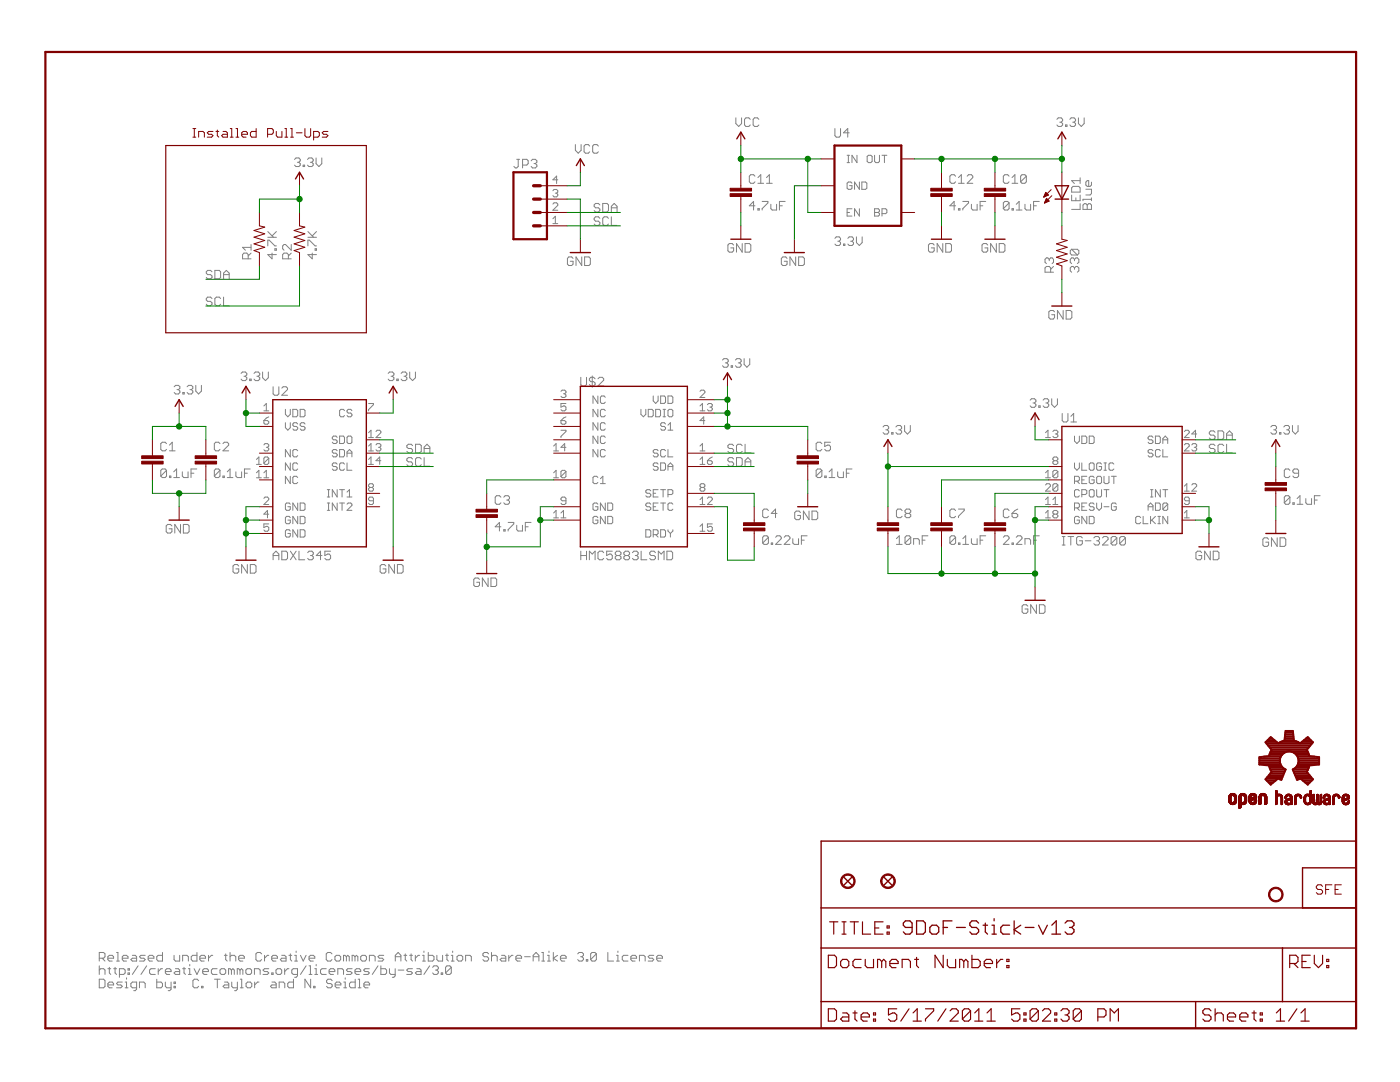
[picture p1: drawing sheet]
<svg xmlns="http://www.w3.org/2000/svg" width="279mm" height="216mm" viewBox="0 0 279 216" stroke-linecap="round" stroke-linejoin="round" font-family="sans-serif">
<g fill="#808080" stroke="#808080" stroke-width=".2">
<path d="M39.3 195.4l.3 .3z"/>
<path d="M38.8 195.4h.5z"/>
<path d="M38.8 195.4l-.3 .3z"/>
<path d="M38.5 195.7v1.1z"/>
<path d="M38.5 196.8l.3 .3z"/>
<path d="M38.8 197.1h.5z"/>
<path d="M39.3 197.1l.3-.3z"/>
<path d="M40.2 196.8v.3z"/>
<path d="M40.2 196.8h.3z"/>
<path d="M40.5 196.8v.3z"/>
<path d="M40.2 197.1h.3z"/>
<path d="M43.4 195.4v1.7z"/>
<path d="M42.8 195.4h1.1z"/>
<path d="M44.8 196h.6z"/>
<path d="M45.4 196l.3 .3z"/>
<path d="M45.7 196.3v.8z"/>
<path d="M44.8 197.1h.9z"/>
<path d="M44.5 196.8l.3 .3z"/>
<path d="M44.5 196.8l.3-.3z"/>
<path d="M44.8 196.5h.9z"/>
<path d="M46.2 196v.8z"/>
<path d="M46.2 196.8l.3 .3z"/>
<path d="M46.5 197.1h.9z"/>
<path d="M47.4 196v1.4z"/>
<path d="M47.4 197.4l-.3 .3z"/>
<path d="M46.8 197.7h.3z"/>
<path d="M48 195.4h.2z"/>
<path d="M48.2 195.4v1.7z"/>
<path d="M48 197.1h.5z"/>
<path d="M49.4 197.1h.6z"/>
<path d="M50 197.1l.2-.3z"/>
<path d="M50.2 196.3v.5z"/>
<path d="M50 196l.2 .3z"/>
<path d="M49.4 196h.6z"/>
<path d="M49.4 196l-.3 .3z"/>
<path d="M49.1 196.3v.5z"/>
<path d="M49.1 196.8l.3 .3z"/>
<path d="M50.8 196v1.1z"/>
<path d="M50.8 196.5l.6-.5z"/>
<path d="M51.4 196h.3z"/>
<path d="M54.3 196h.5z"/>
<path d="M54.8 196l.3 .3z"/>
<path d="M55.1 196.3v.8z"/>
<path d="M54.3 197.1h.8z"/>
<path d="M54 196.8l.3 .3z"/>
<path d="M54 196.8l.3-.3z"/>
<path d="M54.3 196.5h.8z"/>
<path d="M55.7 196v1.1z"/>
<path d="M55.7 196h.9z"/>
<path d="M56.6 196l.2 .3z"/>
<path d="M56.8 196.3v.8z"/>
<path d="M58.6 195.4v1.7z"/>
<path d="M57.7 197.1h.9z"/>
<path d="M57.4 196.8l.3 .3z"/>
<path d="M57.4 196.3v.5z"/>
<path d="M57.7 196l-.3 .3z"/>
<path d="M57.7 196h.9z"/>
<path d="M60.9 195.4v1.7z"/>
<path d="M60.9 195.4l1.1 1.7z"/>
<path d="M62 195.4v1.7z"/>
<path d="M62.6 196.8v.3z"/>
<path d="M62.6 196.8h.3z"/>
<path d="M62.9 196.8v.3z"/>
<path d="M62.6 197.1h.3z"/>
<path d="M66 195.4l.3 .3z"/>
<path d="M65.4 195.4h.6z"/>
<path d="M65.4 195.4l-.2 .3z"/>
<path d="M65.2 195.7v.3z"/>
<path d="M65.2 196l.2 .3z"/>
<path d="M65.4 196.3h.6z"/>
<path d="M66 196.3l.3 .2z"/>
<path d="M66.3 196.5v.3z"/>
<path d="M66.3 196.8l-.3 .3z"/>
<path d="M65.4 197.1h.6z"/>
<path d="M65.2 196.8l.2 .3z"/>
<path d="M67.2 197.1h.5z"/>
<path d="M66.9 196.8l.3 .3z"/>
<path d="M66.9 196.3v.5z"/>
<path d="M67.2 196l-.3 .3z"/>
<path d="M67.2 196h.5z"/>
<path d="M67.7 196l.3 .3z"/>
<path d="M68 196.3v.2z"/>
<path d="M66.9 196.5h1.1z"/>
<path d="M68.6 196h.3z"/>
<path d="M68.9 196v1.1z"/>
<path d="M68.6 197.1h.6z"/>
<path d="M68.9 195.1v.3z"/>
<path d="M70.9 195.4v1.7z"/>
<path d="M70 197.1h.9z"/>
<path d="M69.7 196.8l.3 .3z"/>
<path d="M69.7 196.3v.5z"/>
<path d="M69.7 196.3l.3-.3z"/>
<path d="M70 196h.9z"/>
<path d="M71.5 195.4h.3z"/>
<path d="M71.8 195.4v1.7z"/>
<path d="M71.5 197.1h.6z"/>
<path d="M72.9 197.1h.6z"/>
<path d="M72.6 196.8l.3 .3z"/>
<path d="M72.6 196.3v.5z"/>
<path d="M72.9 196l-.3 .3z"/>
<path d="M72.9 196h.6z"/>
<path d="M73.5 196l.3 .3z"/>
<path d="M73.8 196.3v.2z"/>
<path d="M72.6 196.5h1.2z"/>
<path d="M212 108.8h.6z"/>
<path d="M212.3 107.1v1.7z"/>
<path d="M212 107.1h.6z"/>
<path d="M213.7 107.1v1.7z"/>
<path d="M213.1 107.1h1.2z"/>
<path d="M215.7 107.1l.3 .2z"/>
<path d="M215.1 107.1h.6z"/>
<path d="M215.1 107.1l-.2 .2z"/>
<path d="M214.9 107.3v1.2z"/>
<path d="M214.9 108.5l.2 .3z"/>
<path d="M215.1 108.8h.6z"/>
<path d="M215.7 108.8l.3-.3z"/>
<path d="M216 107.9v.6z"/>
<path d="M215.4 107.9h.6z"/>
<path d="M216.6 107.9h1.1z"/>
<path d="M218.3 107.3l.3-.2z"/>
<path d="M218.6 107.1h.6z"/>
<path d="M219.2 107.1l.2 .2z"/>
<path d="M219.4 107.3v.3z"/>
<path d="M219.4 107.6l-.2 .3z"/>
<path d="M218.9 107.9h.3z"/>
<path d="M219.2 107.9l.2 .3z"/>
<path d="M219.4 108.2v.3z"/>
<path d="M219.4 108.5l-.2 .3z"/>
<path d="M218.6 108.8h.6z"/>
<path d="M218.3 108.5l.3 .3z"/>
<path d="M220 108.8h1.1z"/>
<path d="M220 108.8l1.1-1.2z"/>
<path d="M221.1 107.3v.3z"/>
<path d="M220.9 107.1l.2 .2z"/>
<path d="M220.3 107.1h.6z"/>
<path d="M220.3 107.1l-.3 .2z"/>
<path d="M221.7 107.3v1.2z"/>
<path d="M221.7 107.3l.3-.2z"/>
<path d="M222 107.1h.6z"/>
<path d="M222.6 107.1l.3 .2z"/>
<path d="M222.9 107.3v1.2z"/>
<path d="M222.6 108.8l.3-.3z"/>
<path d="M222 108.8h.6z"/>
<path d="M221.7 108.5l.3 .3z"/>
<path d="M221.7 108.5l1.2-1.2z"/>
<path d="M223.5 107.3v1.2z"/>
<path d="M223.5 107.3l.3-.2z"/>
<path d="M223.8 107.1h.5z"/>
<path d="M224.3 107.1l.3 .2z"/>
<path d="M224.6 107.3v1.2z"/>
<path d="M224.6 108.5l-.3 .3z"/>
<path d="M223.8 108.8h.5z"/>
<path d="M223.5 108.5l.3 .3z"/>
<path d="M223.5 108.5l1.1-1.2z"/>
<path d="M54.5 110.6v1.1z"/>
<path d="M54.5 110.6l.6-.6z"/>
<path d="M55.1 110l.5 .6z"/>
<path d="M55.6 110.6v1.1z"/>
<path d="M54.5 110.8h1.1z"/>
<path d="M56.2 110v1.7z"/>
<path d="M56.2 111.7h.9z"/>
<path d="M57.1 111.7l.3-.3z"/>
<path d="M57.4 110.3v1.1z"/>
<path d="M57.1 110l.3 .3z"/>
<path d="M56.2 110h.9z"/>
<path d="M58 110l1.1 1.7z"/>
<path d="M59.1 110l-1.1 1.7z"/>
<path d="M59.7 110v1.7z"/>
<path d="M59.7 111.7h1.1z"/>
<path d="M61.7 110l-.3 .3z"/>
<path d="M61.7 110h.6z"/>
<path d="M62.3 110l.2 .3z"/>
<path d="M62.5 110.3v.3z"/>
<path d="M62.5 110.6l-.2 .2z"/>
<path d="M62 110.8h.3z"/>
<path d="M62.3 110.8l.2 .3z"/>
<path d="M62.5 111.1v.3z"/>
<path d="M62.5 111.4l-.2 .3z"/>
<path d="M61.7 111.7h.6z"/>
<path d="M61.4 111.4l.3 .3z"/>
<path d="M64 110v1.7z"/>
<path d="M64 110l-.9 .8z"/>
<path d="M63.1 110.8h1.2z"/>
<path d="M64.8 110h1.2z"/>
<path d="M64.8 110v.8z"/>
<path d="M64.8 110.8l.6-.2z"/>
<path d="M65.4 110.6h.3z"/>
<path d="M65.7 110.6l.3 .2z"/>
<path d="M66 110.8v.6z"/>
<path d="M65.7 111.7l.3-.3z"/>
<path d="M65.1 111.7h.6z"/>
<path d="M64.8 111.4l.3 .3z"/>
<path d="M32.1 93.9v1.1z"/>
<path d="M32.1 93.9l.3-.3z"/>
<path d="M32.4 93.6h.6z"/>
<path d="M33 93.6l.2 .3z"/>
<path d="M33.2 93.9v1.1z"/>
<path d="M33.2 95l-.2 .3z"/>
<path d="M32.4 95.3h.6z"/>
<path d="M32.1 95l.3 .3z"/>
<path d="M33.2 93.9l-1.1 1.1z"/>
<path d="M33.8 95v.3z"/>
<path d="M33.8 95h.3z"/>
<path d="M34.1 95v.3z"/>
<path d="M33.8 95.3h.3z"/>
<path d="M34.7 94.1l.5-.5z"/>
<path d="M35.2 93.6v1.7z"/>
<path d="M34.7 95.3h1.1z"/>
<path d="M36.4 94.1v.9z"/>
<path d="M36.4 95l.3 .3z"/>
<path d="M36.7 95.3h.8z"/>
<path d="M37.5 94.1v1.2z"/>
<path d="M38.1 93.6v1.7z"/>
<path d="M38.1 93.6h1.2z"/>
<path d="M38.1 94.4h.6z"/>
<path d="M42.8 93.9v1.1z"/>
<path d="M42.8 93.9l.3-.3z"/>
<path d="M43.1 93.6h.5z"/>
<path d="M43.6 93.6l.3 .3z"/>
<path d="M43.9 93.9v1.1z"/>
<path d="M43.9 95l-.3 .3z"/>
<path d="M43.1 95.3h.5z"/>
<path d="M42.8 95l.3 .3z"/>
<path d="M43.9 93.9l-1.1 1.1z"/>
<path d="M44.5 95v.3z"/>
<path d="M44.5 95h.3z"/>
<path d="M44.8 95v.3z"/>
<path d="M44.5 95.3h.3z"/>
<path d="M45.9 93.6l-.5 .5z"/>
<path d="M45.9 93.6v1.7z"/>
<path d="M45.4 95.3h1.1z"/>
<path d="M47.1 94.1v.9z"/>
<path d="M47.1 95l.2 .3z"/>
<path d="M47.3 95.3h.9z"/>
<path d="M48.2 94.1v1.2z"/>
<path d="M48.8 93.6v1.7z"/>
<path d="M48.8 93.6h1.1z"/>
<path d="M48.8 94.4h.6z"/>
<path d="M48.1 74.5l.3-.3z"/>
<path d="M48.4 74.2h.6z"/>
<path d="M49 74.2l.3 .3z"/>
<path d="M49.3 74.5v.3z"/>
<path d="M49 75.1l.3-.3z"/>
<path d="M48.7 75.1h.3z"/>
<path d="M49 75.1l.3 .3z"/>
<path d="M49.3 75.4v.2z"/>
<path d="M49.3 75.6l-.3 .3z"/>
<path d="M48.4 75.9h.6z"/>
<path d="M48.1 75.6l.3 .3z"/>
<path d="M49.8 75.6v.3z"/>
<path d="M49.8 75.6h.3z"/>
<path d="M50.1 75.6v.3z"/>
<path d="M49.8 75.9h.3z"/>
<path d="M50.7 74.5l.3-.3z"/>
<path d="M51 74.2h.5z"/>
<path d="M51.5 74.2l.3 .3z"/>
<path d="M51.8 74.5v.3z"/>
<path d="M51.5 75.1l.3-.3z"/>
<path d="M51.3 75.1h.2z"/>
<path d="M51.5 75.1l.3 .3z"/>
<path d="M51.8 75.4v.2z"/>
<path d="M51.8 75.6l-.3 .3z"/>
<path d="M51 75.9h.5z"/>
<path d="M50.7 75.6l.3 .3z"/>
<path d="M52.4 74.2v1.2z"/>
<path d="M52.4 75.4l.6 .5z"/>
<path d="M53 75.9l.6-.5z"/>
<path d="M53.6 74.2v1.2z"/>
<path d="M77.5 74.5l.2-.3z"/>
<path d="M77.7 74.2h.6z"/>
<path d="M78.3 74.2l.3 .3z"/>
<path d="M78.6 74.5v.3z"/>
<path d="M78.3 75.1l.3-.3z"/>
<path d="M78 75.1h.3z"/>
<path d="M78.3 75.1l.3 .3z"/>
<path d="M78.6 75.4v.2z"/>
<path d="M78.6 75.6l-.3 .3z"/>
<path d="M77.7 75.9h.6z"/>
<path d="M77.5 75.6l.2 .3z"/>
<path d="M79.2 75.6v.3z"/>
<path d="M79.2 75.6h.3z"/>
<path d="M79.5 75.6v.3z"/>
<path d="M79.2 75.9h.3z"/>
<path d="M80.1 74.5l.2-.3z"/>
<path d="M80.3 74.2h.6z"/>
<path d="M80.9 74.2l.3 .3z"/>
<path d="M81.2 74.5v.3z"/>
<path d="M80.9 75.1l.3-.3z"/>
<path d="M80.6 75.1h.3z"/>
<path d="M80.9 75.1l.3 .3z"/>
<path d="M81.2 75.4v.2z"/>
<path d="M81.2 75.6l-.3 .3z"/>
<path d="M80.3 75.9h.6z"/>
<path d="M80.1 75.6l.2 .3z"/>
<path d="M81.8 74.2v1.2z"/>
<path d="M81.8 75.4l.5 .5z"/>
<path d="M82.9 75.4l-.6 .5z"/>
<path d="M82.9 74.2v1.2z"/>
<path d="M47.4 112.6l.2 .3z"/>
<path d="M46.8 112.6h.6z"/>
<path d="M46.8 112.6l-.3 .3z"/>
<path d="M46.5 112.9v1.2z"/>
<path d="M46.5 114.1l.3 .3z"/>
<path d="M46.8 114.4h.6z"/>
<path d="M47.4 114.4l.2-.3z"/>
<path d="M47.6 113.5v.6z"/>
<path d="M47.1 113.5h.5z"/>
<path d="M48.2 112.6v1.8z"/>
<path d="M48.2 112.6l1.2 1.8z"/>
<path d="M49.4 112.6v1.8z"/>
<path d="M50 112.6v1.8z"/>
<path d="M50 114.4h.8z"/>
<path d="M50.8 114.4l.3-.3z"/>
<path d="M51.1 112.9v1.2z"/>
<path d="M50.8 112.6l.3 .3z"/>
<path d="M50 112.6h.8z"/>
<path d="M76.7 112.6l.3 .3z"/>
<path d="M76.2 112.6h.5z"/>
<path d="M76.2 112.6l-.3 .3z"/>
<path d="M75.9 112.9v1.2z"/>
<path d="M75.9 114.1l.3 .3z"/>
<path d="M76.2 114.4h.5z"/>
<path d="M76.7 114.4l.3-.3z"/>
<path d="M77 113.5v.6z"/>
<path d="M76.4 113.5h.6z"/>
<path d="M77.6 112.6v1.8z"/>
<path d="M77.6 112.6l1.1 1.8z"/>
<path d="M78.7 112.6v1.8z"/>
<path d="M79.3 112.6v1.8z"/>
<path d="M79.3 114.4h.9z"/>
<path d="M80.2 114.4l.3-.3z"/>
<path d="M80.5 112.9v1.2z"/>
<path d="M80.2 112.6l.3 .3z"/>
<path d="M79.3 112.6h.9z"/>
<path d="M34.8 77.2l.3-.3z"/>
<path d="M35.1 76.9h.5z"/>
<path d="M35.6 76.9l.3 .3z"/>
<path d="M35.9 77.2v.3z"/>
<path d="M35.9 77.5l-.3 .2z"/>
<path d="M35.3 77.7h.3z"/>
<path d="M35.6 77.7l.3 .3z"/>
<path d="M35.9 78v.3z"/>
<path d="M35.9 78.3l-.3 .3z"/>
<path d="M35.1 78.6h.5z"/>
<path d="M34.8 78.3l.3 .3z"/>
<path d="M36.5 78.3v.3z"/>
<path d="M36.5 78.3h.3z"/>
<path d="M36.8 78.3v.3z"/>
<path d="M36.5 78.6h.3z"/>
<path d="M37.3 77.2l.3-.3z"/>
<path d="M37.6 76.9h.6z"/>
<path d="M38.2 76.9l.3 .3z"/>
<path d="M38.5 77.2v.3z"/>
<path d="M38.5 77.5l-.3 .2z"/>
<path d="M37.9 77.7h.3z"/>
<path d="M38.2 77.7l.3 .3z"/>
<path d="M38.5 78v.3z"/>
<path d="M38.5 78.3l-.3 .3z"/>
<path d="M37.6 78.6h.6z"/>
<path d="M37.3 78.3l.3 .3z"/>
<path d="M39.1 76.9v1.1z"/>
<path d="M39.1 78l.5 .6z"/>
<path d="M39.6 78.6l.6-.6z"/>
<path d="M40.2 76.9v1.1z"/>
<path d="M34 104.6l.3 .3z"/>
<path d="M33.4 104.6h.6z"/>
<path d="M33.4 104.6l-.2 .3z"/>
<path d="M33.2 104.9v1.2z"/>
<path d="M33.2 106.1l.2 .3z"/>
<path d="M33.4 106.4h.6z"/>
<path d="M34 106.4l.3-.3z"/>
<path d="M34.3 105.5v.6z"/>
<path d="M33.7 105.5h.6z"/>
<path d="M34.9 104.6v1.8z"/>
<path d="M34.9 104.6l1.1 1.8z"/>
<path d="M36 104.6v1.8z"/>
<path d="M36.6 104.6v1.8z"/>
<path d="M36.6 106.4h.9z"/>
<path d="M37.5 106.4l.2-.3z"/>
<path d="M37.7 104.9v1.2z"/>
<path d="M37.5 104.6l.2 .3z"/>
<path d="M36.6 104.6h.9z"/>
<path d="M200.2 108.6h1.2z"/>
<path d="M200.2 108.6l1.2-1.1z"/>
<path d="M201.4 107.2v.3z"/>
<path d="M201.1 106.9l.3 .3z"/>
<path d="M200.5 106.9h.6z"/>
<path d="M200.5 106.9l-.3 .3z"/>
<path d="M202 108.4v.2z"/>
<path d="M202 108.4h.2z"/>
<path d="M202.2 108.4v.2z"/>
<path d="M202 108.6h.2z"/>
<path d="M202.8 108.6h1.2z"/>
<path d="M202.8 108.6l1.2-1.1z"/>
<path d="M204 107.2v.3z"/>
<path d="M203.7 106.9l.3 .3z"/>
<path d="M203.1 106.9h.6z"/>
<path d="M203.1 106.9l-.3 .3z"/>
<path d="M204.6 107.5v1.1z"/>
<path d="M204.6 107.5h.8z"/>
<path d="M205.4 107.5l.3 .3z"/>
<path d="M205.7 107.8v.8z"/>
<path d="M206.3 106.9v1.7z"/>
<path d="M206.3 106.9h1.1z"/>
<path d="M206.3 107.8h.5z"/>
<path d="M189.6 107.2v1.2z"/>
<path d="M189.6 107.2l.3-.3z"/>
<path d="M189.9 106.9h.5z"/>
<path d="M190.4 106.9l.3 .3z"/>
<path d="M190.7 107.2v1.2z"/>
<path d="M190.4 108.6l.3-.2z"/>
<path d="M189.9 108.6h.5z"/>
<path d="M189.6 108.4l.3 .2z"/>
<path d="M189.6 108.4l1.1-1.2z"/>
<path d="M191.3 108.4v.2z"/>
<path d="M191.3 108.4h.3z"/>
<path d="M191.6 108.4v.2z"/>
<path d="M191.3 108.6h.3z"/>
<path d="M192.2 107.5l.5-.6z"/>
<path d="M192.7 106.9v1.7z"/>
<path d="M192.2 108.6h1.1z"/>
<path d="M193.9 107.5v.9z"/>
<path d="M193.9 108.4l.3 .2z"/>
<path d="M194.2 108.6h.8z"/>
<path d="M195 107.5v1.1z"/>
<path d="M195.6 106.9v1.7z"/>
<path d="M195.6 106.9h1.1z"/>
<path d="M195.6 107.8h.6z"/>
<path d="M178.9 107.5l.6-.6z"/>
<path d="M179.5 106.9v1.7z"/>
<path d="M178.9 108.6h1.1z"/>
<path d="M180.6 107.2v1.2z"/>
<path d="M180.9 106.9l-.3 .3z"/>
<path d="M180.9 106.9h.6z"/>
<path d="M181.5 106.9l.3 .3z"/>
<path d="M181.8 107.2v1.2z"/>
<path d="M181.5 108.6l.3-.2z"/>
<path d="M180.9 108.6h.6z"/>
<path d="M180.6 108.4l.3 .2z"/>
<path d="M180.6 108.4l1.2-1.2z"/>
<path d="M182.3 107.5v1.1z"/>
<path d="M182.3 107.5h.9z"/>
<path d="M183.2 107.5l.3 .3z"/>
<path d="M183.5 107.8v.8z"/>
<path d="M184 106.9v1.7z"/>
<path d="M184 106.9h1.2z"/>
<path d="M184 107.8h.6z"/>
<path d="M256.3 99.2v1.1z"/>
<path d="M256.6 98.9l-.3 .3z"/>
<path d="M256.6 98.9h.6z"/>
<path d="M257.2 98.9l.2 .3z"/>
<path d="M257.4 99.2v1.1z"/>
<path d="M257.4 100.3l-.2 .3z"/>
<path d="M256.6 100.6h.6z"/>
<path d="M256.3 100.3l.3 .3z"/>
<path d="M256.3 100.3l1.1-1.1z"/>
<path d="M258 100.3v.3z"/>
<path d="M258 100.3h.3z"/>
<path d="M258.3 100.3v.3z"/>
<path d="M258 100.6h.3z"/>
<path d="M258.9 99.5l.5-.6z"/>
<path d="M259.4 98.9v1.7z"/>
<path d="M258.9 100.6h1.1z"/>
<path d="M260.6 99.5v.8z"/>
<path d="M260.6 100.3l.3 .3z"/>
<path d="M260.9 100.6h.8z"/>
<path d="M261.7 99.5v1.1z"/>
<path d="M262.3 98.9v1.7z"/>
<path d="M262.3 98.9h1.2z"/>
<path d="M262.3 99.8h.6z"/>
<path d="M204.8 120.7l.3 .2z"/>
<path d="M204.3 120.7h.5z"/>
<path d="M204.3 120.7l-.3 .2z"/>
<path d="M204 120.9v1.2z"/>
<path d="M204 122.1l.3 .3z"/>
<path d="M204.3 122.4h.5z"/>
<path d="M204.8 122.4l.3-.3z"/>
<path d="M205.1 121.5v.6z"/>
<path d="M204.6 121.5h.5z"/>
<path d="M205.7 120.7v1.7z"/>
<path d="M205.7 120.7l1.1 1.7z"/>
<path d="M206.8 120.7v1.7z"/>
<path d="M207.4 120.7v1.7z"/>
<path d="M207.4 122.4h.9z"/>
<path d="M208.6 122.1l-.3 .3z"/>
<path d="M208.6 120.9v1.2z"/>
<path d="M208.3 120.7l.3 .2z"/>
<path d="M207.4 120.7h.9z"/>
<path d="M205.6 79.8l.3-.2z"/>
<path d="M205.9 79.6h.5z"/>
<path d="M206.4 79.6l.3 .2z"/>
<path d="M206.7 79.8v.3z"/>
<path d="M206.4 80.4l.3-.3z"/>
<path d="M206.2 80.4h.2z"/>
<path d="M206.4 80.4l.3 .3z"/>
<path d="M206.7 80.7v.3z"/>
<path d="M206.7 81l-.3 .3z"/>
<path d="M205.9 81.3h.5z"/>
<path d="M205.6 81l.3 .3z"/>
<path d="M207.3 81v.3z"/>
<path d="M207.3 81h.3z"/>
<path d="M207.6 81v.3z"/>
<path d="M207.3 81.3h.3z"/>
<path d="M208.2 79.8l.2-.2z"/>
<path d="M208.4 79.6h.6z"/>
<path d="M209 79.6l.3 .2z"/>
<path d="M209.3 79.8v.3z"/>
<path d="M209.3 80.1l-.3 .3z"/>
<path d="M208.7 80.4h.3z"/>
<path d="M209 80.4l.3 .3z"/>
<path d="M209.3 80.7v.3z"/>
<path d="M209.3 81l-.3 .3z"/>
<path d="M208.4 81.3h.6z"/>
<path d="M208.2 81l.2 .3z"/>
<path d="M209.9 79.6v1.1z"/>
<path d="M209.9 80.7l.6 .6z"/>
<path d="M210.5 81.3l.5-.6z"/>
<path d="M211 79.6v1.1z"/>
<path d="M252.9 107.3l.3 .3z"/>
<path d="M252.3 107.3h.6z"/>
<path d="M252.3 107.3l-.3 .3z"/>
<path d="M252 107.6v1.2z"/>
<path d="M252 108.8l.3 .2z"/>
<path d="M252.3 109h.6z"/>
<path d="M252.9 109l.3-.2z"/>
<path d="M253.2 108.2v.6z"/>
<path d="M252.6 108.2h.6z"/>
<path d="M253.7 107.3v1.7z"/>
<path d="M253.7 107.3l1.2 1.7z"/>
<path d="M254.9 107.3v1.7z"/>
<path d="M255.5 107.3v1.7z"/>
<path d="M255.5 109h.8z"/>
<path d="M256.3 109l.3-.2z"/>
<path d="M256.6 107.6v1.2z"/>
<path d="M256.3 107.3l.3 .3z"/>
<path d="M255.5 107.3h.8z"/>
<path d="M253.6 85.2l.3-.3z"/>
<path d="M253.9 84.9h.6z"/>
<path d="M254.5 84.9l.3 .3z"/>
<path d="M254.8 85.2v.3z"/>
<path d="M254.8 85.5l-.3 .3z"/>
<path d="M254.2 85.8h.3z"/>
<path d="M254.5 85.8l.3 .2z"/>
<path d="M254.8 86v.3z"/>
<path d="M254.8 86.3l-.3 .3z"/>
<path d="M253.9 86.6h.6z"/>
<path d="M253.6 86.3l.3 .3z"/>
<path d="M255.4 86.3v.3z"/>
<path d="M255.4 86.3h.2z"/>
<path d="M255.6 86.3v.3z"/>
<path d="M255.4 86.6h.2z"/>
<path d="M256.2 85.2l.3-.3z"/>
<path d="M256.5 84.9h.6z"/>
<path d="M257.1 84.9l.2 .3z"/>
<path d="M257.3 85.2v.3z"/>
<path d="M257.3 85.5l-.2 .3z"/>
<path d="M256.8 85.8h.3z"/>
<path d="M257.1 85.8l.2 .2z"/>
<path d="M257.3 86v.3z"/>
<path d="M257.3 86.3l-.2 .3z"/>
<path d="M256.5 86.6h.6z"/>
<path d="M256.2 86.3l.3 .3z"/>
<path d="M257.9 84.9v1.1z"/>
<path d="M257.9 86l.6 .6z"/>
<path d="M259.1 86l-.6 .6z"/>
<path d="M259.1 84.9v1.1z"/>
<path d="M239.5 110l.3 .3z"/>
<path d="M239 110h.5z"/>
<path d="M239 110l-.3 .3z"/>
<path d="M238.7 110.3v1.1z"/>
<path d="M238.7 111.4l.3 .3z"/>
<path d="M239 111.7h.5z"/>
<path d="M239.5 111.7l.3-.3z"/>
<path d="M239.8 110.8v.6z"/>
<path d="M239.2 110.8h.6z"/>
<path d="M240.4 110v1.7z"/>
<path d="M240.4 110l1.1 1.7z"/>
<path d="M241.5 110v1.7z"/>
<path d="M242.1 110v1.7z"/>
<path d="M242.1 111.7h.9z"/>
<path d="M243 111.7l.3-.3z"/>
<path d="M243.3 110.3v1.1z"/>
<path d="M243 110l.3 .3z"/>
<path d="M242.1 110h.9z"/>
<path d="M166.9 47.3l-.3 .3z"/>
<path d="M166.9 47.3h.6z"/>
<path d="M167.5 47.3l.2 .3z"/>
<path d="M167.7 47.6v.2z"/>
<path d="M167.7 47.8l-.2 .3z"/>
<path d="M167.2 48.1h.3z"/>
<path d="M167.5 48.1l.2 .3z"/>
<path d="M167.7 48.4v.3z"/>
<path d="M167.7 48.7l-.2 .3z"/>
<path d="M166.9 49h.6z"/>
<path d="M166.6 48.7l.3 .3z"/>
<path d="M168.3 48.7v.3z"/>
<path d="M168.3 48.7h.3z"/>
<path d="M168.6 48.7v.3z"/>
<path d="M168.3 49h.3z"/>
<path d="M169.5 47.3l-.3 .3z"/>
<path d="M169.5 47.3h.6z"/>
<path d="M170.1 47.3l.2 .3z"/>
<path d="M170.3 47.6v.2z"/>
<path d="M170.3 47.8l-.2 .3z"/>
<path d="M169.8 48.1h.3z"/>
<path d="M170.1 48.1l.2 .3z"/>
<path d="M170.3 48.4v.3z"/>
<path d="M170.3 48.7l-.2 .3z"/>
<path d="M169.5 49h.6z"/>
<path d="M169.2 48.7l.3 .3z"/>
<path d="M170.9 47.3v1.1z"/>
<path d="M170.9 48.4l.6 .6z"/>
<path d="M171.5 49l.6-.6z"/>
<path d="M172.1 47.3v1.1z"/>
<path d="M156.8 51.3l.3 .3z"/>
<path d="M156.2 51.3h.6z"/>
<path d="M156.2 51.3l-.3 .3z"/>
<path d="M155.9 51.6v1.1z"/>
<path d="M155.9 52.7l.3 .3z"/>
<path d="M156.2 53h.6z"/>
<path d="M156.8 53l.3-.3z"/>
<path d="M157.1 52.1v.6z"/>
<path d="M156.5 52.1h.6z"/>
<path d="M157.6 51.3v1.7z"/>
<path d="M157.6 51.3l1.2 1.7z"/>
<path d="M158.8 51.3v1.7z"/>
<path d="M159.4 51.3v1.7z"/>
<path d="M159.4 53h.8z"/>
<path d="M160.2 53l.3-.3z"/>
<path d="M160.5 51.6v1.1z"/>
<path d="M160.2 51.3l.3 .3z"/>
<path d="M159.4 51.3h.8z"/>
<path d="M200.2 40.5v1.1z"/>
<path d="M200.2 40.5l.3-.3z"/>
<path d="M200.5 40.2h.6z"/>
<path d="M201.1 40.2l.3 .3z"/>
<path d="M201.4 40.5v1.1z"/>
<path d="M201.4 41.6l-.3 .3z"/>
<path d="M200.5 41.9h.6z"/>
<path d="M200.2 41.6l.3 .3z"/>
<path d="M200.2 41.6l1.2-1.1z"/>
<path d="M202 41.6v.3z"/>
<path d="M202 41.6h.2z"/>
<path d="M202.2 41.6v.3z"/>
<path d="M202 41.9h.2z"/>
<path d="M202.8 40.8l.6-.6z"/>
<path d="M203.4 40.2v1.7z"/>
<path d="M202.8 41.9h1.2z"/>
<path d="M204.6 40.8v.8z"/>
<path d="M204.6 41.6l.2 .3z"/>
<path d="M204.8 41.9h.9z"/>
<path d="M205.7 40.8v1.1z"/>
<path d="M206.3 40.2v1.7z"/>
<path d="M206.3 40.2h1.1z"/>
<path d="M206.3 41.1h.5z"/>
<path d="M196.8 48.6l.3 .3z"/>
<path d="M196.3 48.6h.5z"/>
<path d="M196.3 48.6l-.3 .3z"/>
<path d="M196 48.9v1.1z"/>
<path d="M196 50l.3 .3z"/>
<path d="M196.3 50.3h.5z"/>
<path d="M196.8 50.3l.3-.3z"/>
<path d="M197.1 49.5v.5z"/>
<path d="M196.6 49.5h.5z"/>
<path d="M197.7 48.6v1.7z"/>
<path d="M197.7 48.6l1.1 1.7z"/>
<path d="M198.8 48.6v1.7z"/>
<path d="M199.4 48.6v1.7z"/>
<path d="M199.4 50.3h.9z"/>
<path d="M200.3 50.3l.3-.3z"/>
<path d="M200.6 48.9v1.1z"/>
<path d="M200.3 48.6l.3 .3z"/>
<path d="M199.4 48.6h.9z"/>
<path d="M53.4 50.8h1.8z"/>
<path d="M53.4 50.8l.9 .8z"/>
<path d="M54.3 50.5v1.1z"/>
<path d="M54.9 49.9h.3z"/>
<path d="M54.9 49.6v.3z"/>
<path d="M54.9 49.6h.3z"/>
<path d="M55.2 49.6v.3z"/>
<path d="M53.4 47.9v1.2z"/>
<path d="M53.4 47.9h.3z"/>
<path d="M53.7 47.9l1.2 1.2z"/>
<path d="M54.9 49.1h.3z"/>
<path d="M53.4 47.3h1.8z"/>
<path d="M53.4 46.2l1.2 1.1z"/>
<path d="M54.3 47.1l.9-.9z"/>
<path d="M61.4 50.8h1.8z"/>
<path d="M61.4 50.8l.9 .8z"/>
<path d="M62.3 50.5v1.1z"/>
<path d="M62.9 49.9h.3z"/>
<path d="M62.9 49.6v.3z"/>
<path d="M62.9 49.6h.3z"/>
<path d="M63.2 49.6v.3z"/>
<path d="M61.4 47.9v1.2z"/>
<path d="M61.4 47.9h.3z"/>
<path d="M61.7 47.9l1.2 1.2z"/>
<path d="M62.9 49.1h.3z"/>
<path d="M61.4 47.3h1.8z"/>
<path d="M61.4 46.2l1.2 1.1z"/>
<path d="M63.2 46.2l-.9 .9z"/>
<path d="M58.8 31.8l.3-.3z"/>
<path d="M59.1 31.5h.5z"/>
<path d="M59.6 31.5l.3 .3z"/>
<path d="M59.9 31.8v.3z"/>
<path d="M59.9 32.1l-.3 .3z"/>
<path d="M59.4 32.4h.2z"/>
<path d="M59.6 32.4l.3 .3z"/>
<path d="M59.9 32.7v.3z"/>
<path d="M59.9 33l-.3 .2z"/>
<path d="M59.1 33.2h.5z"/>
<path d="M58.8 33l.3 .2z"/>
<path d="M60.5 33v.2z"/>
<path d="M60.5 33h.3z"/>
<path d="M60.8 33v.2z"/>
<path d="M60.5 33.2h.3z"/>
<path d="M61.4 31.8l.3-.3z"/>
<path d="M61.7 31.5h.5z"/>
<path d="M62.2 31.5l.3 .3z"/>
<path d="M62.5 31.8v.3z"/>
<path d="M62.5 32.1l-.3 .3z"/>
<path d="M61.9 32.4h.3z"/>
<path d="M62.2 32.4l.3 .3z"/>
<path d="M62.5 32.7v.3z"/>
<path d="M62.5 33l-.3 .2z"/>
<path d="M61.7 33.2h.5z"/>
<path d="M61.4 33l.3 .2z"/>
<path d="M63.1 31.5v1.2z"/>
<path d="M63.1 32.7l.5 .5z"/>
<path d="M63.6 33.2l.6-.5z"/>
<path d="M64.2 31.5v1.2z"/>
<path d="M190.4 40.2v1.7z"/>
<path d="M190.4 40.2l-.8 .9z"/>
<path d="M189.6 41.1h1.1z"/>
<path d="M191.3 41.6v.3z"/>
<path d="M191.3 41.6h.3z"/>
<path d="M191.6 41.6v.3z"/>
<path d="M191.3 41.9h.3z"/>
<path d="M192.2 40.2h1.1z"/>
<path d="M193.3 40.2v.3z"/>
<path d="M193.3 40.5l-1.1 1.1z"/>
<path d="M192.2 41.6v.3z"/>
<path d="M193.9 40.8v.8z"/>
<path d="M193.9 41.6l.3 .3z"/>
<path d="M194.2 41.9h.8z"/>
<path d="M195 40.8v1.1z"/>
<path d="M195.6 40.2v1.7z"/>
<path d="M195.6 40.2h1.1z"/>
<path d="M195.6 41.1h.6z"/>
<path d="M186.2 48.6l.2 .3z"/>
<path d="M185.6 48.6h.6z"/>
<path d="M185.6 48.6l-.3 .3z"/>
<path d="M185.3 48.9v1.1z"/>
<path d="M185.3 50l.3 .3z"/>
<path d="M185.6 50.3h.6z"/>
<path d="M186.2 50.3l.2-.3z"/>
<path d="M186.4 49.5v.5z"/>
<path d="M185.9 49.5h.5z"/>
<path d="M187 48.6v1.7z"/>
<path d="M187 48.6l1.2 1.7z"/>
<path d="M188.2 48.6v1.7z"/>
<path d="M188.7 48.6v1.7z"/>
<path d="M188.7 50.3h.9z"/>
<path d="M189.6 50.3l.3-.3z"/>
<path d="M189.9 48.9v1.1z"/>
<path d="M189.6 48.6l.3 .3z"/>
<path d="M188.7 48.6h.9z"/>
<path d="M150.4 40.2v1.7z"/>
<path d="M150.4 40.2l-.9 .9z"/>
<path d="M149.5 41.1h1.2z"/>
<path d="M151.3 41.6v.3z"/>
<path d="M151.3 41.6h.2z"/>
<path d="M151.5 41.6v.3z"/>
<path d="M151.3 41.9h.2z"/>
<path d="M152.1 40.2h1.1z"/>
<path d="M153.2 40.2v.3z"/>
<path d="M153.2 40.5l-1.1 1.1z"/>
<path d="M152.1 41.6v.3z"/>
<path d="M153.8 40.8v.8z"/>
<path d="M153.8 41.6l.3 .3z"/>
<path d="M154.1 41.9h.9z"/>
<path d="M155 40.8v1.1z"/>
<path d="M155.6 40.2v1.7z"/>
<path d="M155.6 40.2h1.1z"/>
<path d="M155.6 41.1h.5z"/>
<path d="M146.1 48.6l.3 .3z"/>
<path d="M145.5 48.6h.6z"/>
<path d="M145.5 48.6l-.2 .3z"/>
<path d="M145.3 48.9v1.1z"/>
<path d="M145.3 50l.2 .3z"/>
<path d="M145.5 50.3h.6z"/>
<path d="M146.1 50.3l.3-.3z"/>
<path d="M146.4 49.5v.5z"/>
<path d="M145.8 49.5h.6z"/>
<path d="M147 48.6v1.7z"/>
<path d="M147 48.6l1.1 1.7z"/>
<path d="M148.1 48.6v1.7z"/>
<path d="M148.7 48.6v1.7z"/>
<path d="M148.7 50.3h.9z"/>
<path d="M149.6 50.3l.2-.3z"/>
<path d="M149.8 48.9v1.1z"/>
<path d="M149.6 48.6l.2 .3z"/>
<path d="M148.7 48.6h.9z"/>
<path d="M146.9 23.5v1.2z"/>
<path d="M146.9 24.7l.5 .5z"/>
<path d="M147.4 25.2l.6-.5z"/>
<path d="M148 23.5v1.2z"/>
<path d="M149.4 23.5l.3 .3z"/>
<path d="M148.9 23.5h.5z"/>
<path d="M148.9 23.5l-.3 .3z"/>
<path d="M148.6 23.8v1.1z"/>
<path d="M148.6 24.9l.3 .3z"/>
<path d="M148.9 25.2h.5z"/>
<path d="M149.4 25.2l.3-.3z"/>
<path d="M151.2 23.5l.2 .3z"/>
<path d="M150.6 23.5h.6z"/>
<path d="M150.6 23.5l-.3 .3z"/>
<path d="M150.3 23.8v1.1z"/>
<path d="M150.3 24.9l.3 .3z"/>
<path d="M150.6 25.2h.6z"/>
<path d="M151.2 25.2l.2-.3z"/>
<path d="M114.8 28.9v1.1z"/>
<path d="M114.8 30l.6 .6z"/>
<path d="M116 30l-.6 .6z"/>
<path d="M116 28.9v1.1z"/>
<path d="M117.4 28.9l.3 .2z"/>
<path d="M116.8 28.9h.6z"/>
<path d="M116.8 28.9l-.2 .2z"/>
<path d="M116.6 29.1v1.2z"/>
<path d="M116.6 30.3l.2 .3z"/>
<path d="M116.8 30.6h.6z"/>
<path d="M117.4 30.6l.3-.3z"/>
<path d="M119.1 28.9l.3 .2z"/>
<path d="M118.6 28.9h.5z"/>
<path d="M118.6 28.9l-.3 .2z"/>
<path d="M118.3 29.1v1.2z"/>
<path d="M118.3 30.3l.3 .3z"/>
<path d="M118.6 30.6h.5z"/>
<path d="M119.1 30.6l.3-.3z"/>
<path d="M114.1 51.3l.3 .3z"/>
<path d="M113.5 51.3h.6z"/>
<path d="M113.5 51.3l-.3 .3z"/>
<path d="M113.2 51.6v1.1z"/>
<path d="M113.2 52.7l.3 .3z"/>
<path d="M113.5 53h.6z"/>
<path d="M114.1 53l.3-.3z"/>
<path d="M114.4 52.1v.6z"/>
<path d="M113.8 52.1h.6z"/>
<path d="M115 51.3v1.7z"/>
<path d="M115 51.3l1.1 1.7z"/>
<path d="M116.1 51.3v1.7z"/>
<path d="M116.7 51.3v1.7z"/>
<path d="M116.7 53h.8z"/>
<path d="M117.5 53l.3-.3z"/>
<path d="M117.8 51.6v1.1z"/>
<path d="M117.5 51.3l.3 .3z"/>
<path d="M116.7 51.3h.8z"/>
<path d="M216.1 41.8h1.7z"/>
<path d="M216.1 40.9v.9z"/>
<path d="M216.1 40.9l.3-.3z"/>
<path d="M216.4 40.6h.3z"/>
<path d="M216.7 40.6l.3 .3z"/>
<path d="M217 40.9l.3-.3z"/>
<path d="M217.3 40.6h.3z"/>
<path d="M217.6 40.6l.2 .3z"/>
<path d="M217.8 40.9v.9z"/>
<path d="M217 40.9v.9z"/>
<path d="M216.1 39.8v.2z"/>
<path d="M216.1 39.8h1.7z"/>
<path d="M217.8 39.5v.5z"/>
<path d="M216.7 38.9h.9z"/>
<path d="M217.6 38.9l.2-.3z"/>
<path d="M217.8 37.8v.8z"/>
<path d="M216.7 37.8h1.1z"/>
<path d="M217.8 36.3v.6z"/>
<path d="M217.8 36.9l-.2 .3z"/>
<path d="M217 37.2h.6z"/>
<path d="M216.7 36.9l.3 .3z"/>
<path d="M216.7 36.3v.6z"/>
<path d="M217 36l-.3 .3z"/>
<path d="M217 36h.3z"/>
<path d="M217.3 36v1.2z"/>
<path d="M213.6 54l.3 .3z"/>
<path d="M213.6 53.5v.5z"/>
<path d="M213.9 53.2l-.3 .3z"/>
<path d="M213.9 53.2h.3z"/>
<path d="M214.2 53.2l.2 .3z"/>
<path d="M214.4 53.5v.2z"/>
<path d="M214.4 53.5l.3-.3z"/>
<path d="M214.7 53.2h.3z"/>
<path d="M215 53.2l.3 .3z"/>
<path d="M215.3 53.5v.5z"/>
<path d="M215 54.3l.3-.3z"/>
<path d="M213.6 52.3l.3 .3z"/>
<path d="M213.6 51.8v.5z"/>
<path d="M213.9 51.5l-.3 .3z"/>
<path d="M213.9 51.5h.3z"/>
<path d="M214.2 51.5l.2 .3z"/>
<path d="M214.4 51.8v.2z"/>
<path d="M214.4 51.8l.3-.3z"/>
<path d="M214.7 51.5h.3z"/>
<path d="M215 51.5l.3 .3z"/>
<path d="M215.3 51.8v.5z"/>
<path d="M215 52.6l.3-.3z"/>
<path d="M213.9 50.9h1.1z"/>
<path d="M213.6 50.6l.3 .3z"/>
<path d="M213.6 50v.6z"/>
<path d="M213.6 50l.3-.3z"/>
<path d="M213.9 49.7h1.1z"/>
<path d="M215 49.7l.3 .3z"/>
<path d="M215.3 50v.6z"/>
<path d="M215.3 50.6l-.3 .3z"/>
<path d="M213.9 49.7l1.1 1.2z"/>
<path d="M211.2 23.5l-.3 .3z"/>
<path d="M211.2 23.5h.6z"/>
<path d="M211.8 23.5l.3 .3z"/>
<path d="M212.1 23.8v.3z"/>
<path d="M212.1 24.1l-.3 .3z"/>
<path d="M211.5 24.4h.3z"/>
<path d="M211.8 24.4l.3 .3z"/>
<path d="M212.1 24.7v.2z"/>
<path d="M212.1 24.9l-.3 .3z"/>
<path d="M211.2 25.2h.6z"/>
<path d="M210.9 24.9l.3 .3z"/>
<path d="M212.6 24.9v.3z"/>
<path d="M212.6 24.9h.3z"/>
<path d="M212.9 24.9v.3z"/>
<path d="M212.6 25.2h.3z"/>
<path d="M213.8 23.5l-.3 .3z"/>
<path d="M213.8 23.5h.6z"/>
<path d="M214.4 23.5l.3 .3z"/>
<path d="M214.7 23.8v.3z"/>
<path d="M214.7 24.1l-.3 .3z"/>
<path d="M214.1 24.4h.3z"/>
<path d="M214.4 24.4l.3 .3z"/>
<path d="M214.7 24.7v.2z"/>
<path d="M214.7 24.9l-.3 .3z"/>
<path d="M213.8 25.2h.6z"/>
<path d="M213.5 24.9l.3 .3z"/>
<path d="M215.2 23.5v1.2z"/>
<path d="M215.2 24.7l.6 .5z"/>
<path d="M215.8 25.2l.6-.5z"/>
<path d="M216.4 23.5v1.2z"/>
<path d="M210.2 62l.3 .2z"/>
<path d="M209.6 62h.6z"/>
<path d="M209.3 62.2l.3-.2z"/>
<path d="M209.3 62.2v1.2z"/>
<path d="M209.3 63.4l.3 .3z"/>
<path d="M209.6 63.7h.6z"/>
<path d="M210.5 63.4l-.3 .3z"/>
<path d="M210.5 62.8v.6z"/>
<path d="M209.9 62.8h.6z"/>
<path d="M211 62v1.7z"/>
<path d="M211 62l1.2 1.7z"/>
<path d="M212.2 62v1.7z"/>
<path d="M212.8 62v1.7z"/>
<path d="M212.8 63.7h.8z"/>
<path d="M213.6 63.7l.3-.3z"/>
<path d="M213.9 62.2v1.2z"/>
<path d="M213.6 62l.3 .2z"/>
<path d="M212.8 62h.8z"/>
<path d="M176.5 84.9l-.3 .3z"/>
<path d="M176.5 84.9h.6z"/>
<path d="M177.1 84.9l.3 .3z"/>
<path d="M177.4 85.2v.3z"/>
<path d="M177.4 85.5l-.3 .3z"/>
<path d="M176.8 85.8h.3z"/>
<path d="M177.1 85.8l.3 .2z"/>
<path d="M177.4 86v.3z"/>
<path d="M177.4 86.3l-.3 .3z"/>
<path d="M176.5 86.6h.6z"/>
<path d="M176.2 86.3l.3 .3z"/>
<path d="M177.9 86.3v.3z"/>
<path d="M177.9 86.3h.3z"/>
<path d="M178.2 86.3v.3z"/>
<path d="M177.9 86.6h.3z"/>
<path d="M178.8 85.2l.3-.3z"/>
<path d="M179.1 84.9h.6z"/>
<path d="M179.7 84.9l.2 .3z"/>
<path d="M179.9 85.2v.3z"/>
<path d="M179.9 85.5l-.2 .3z"/>
<path d="M179.4 85.8h.3z"/>
<path d="M179.7 85.8l.2 .2z"/>
<path d="M179.9 86v.3z"/>
<path d="M179.9 86.3l-.2 .3z"/>
<path d="M179.1 86.6h.6z"/>
<path d="M178.8 86.3l.3 .3z"/>
<path d="M180.5 84.9v1.1z"/>
<path d="M180.5 86l.6 .6z"/>
<path d="M181.1 86.6l.6-.6z"/>
<path d="M181.7 84.9v1.1z"/>
<path d="M115.9 110v1.7z"/>
<path d="M115.9 110.8h1.2z"/>
<path d="M117.1 110v1.7z"/>
<path d="M117.6 110v1.7z"/>
<path d="M117.6 110l.6 .6z"/>
<path d="M118.2 110.6l.6-.6z"/>
<path d="M118.8 110v1.7z"/>
<path d="M120.2 110l.3 .3z"/>
<path d="M119.6 110h.6z"/>
<path d="M119.6 110l-.3 .3z"/>
<path d="M119.3 110.3v1.1z"/>
<path d="M119.3 111.4l.3 .3z"/>
<path d="M119.6 111.7h.6z"/>
<path d="M120.2 111.7l.3-.3z"/>
<path d="M121.1 110h1.1z"/>
<path d="M121.1 110v.8z"/>
<path d="M121.1 110.8l.5-.2z"/>
<path d="M121.6 110.6h.3z"/>
<path d="M121.9 110.6l.3 .2z"/>
<path d="M122.2 110.8v.6z"/>
<path d="M122.2 111.4l-.3 .3z"/>
<path d="M121.3 111.7h.6z"/>
<path d="M121.1 111.4l.2 .3z"/>
<path d="M123.1 110l-.3 .3z"/>
<path d="M123.1 110h.5z"/>
<path d="M123.6 110l.3 .3z"/>
<path d="M123.9 110.3v.3z"/>
<path d="M123.9 110.6l-.3 .2z"/>
<path d="M123.6 110.8l.3 .3z"/>
<path d="M123.9 111.1v.3z"/>
<path d="M123.6 111.7l.3-.3z"/>
<path d="M123.1 111.7h.5z"/>
<path d="M122.8 111.4l.3 .3z"/>
<path d="M122.8 111.1v.3z"/>
<path d="M123.1 110.8l-.3 .3z"/>
<path d="M122.8 110.6l.3 .2z"/>
<path d="M122.8 110.3v.3z"/>
<path d="M123.1 110.8h.5z"/>
<path d="M124.5 110.3l.3-.3z"/>
<path d="M124.8 110h.5z"/>
<path d="M125.3 110l.3 .3z"/>
<path d="M125.6 110.3v.3z"/>
<path d="M125.6 110.6l-.3 .2z"/>
<path d="M125.3 110.8l.3 .3z"/>
<path d="M125.6 111.1v.3z"/>
<path d="M125.3 111.7l.3-.3z"/>
<path d="M124.8 111.7h.5z"/>
<path d="M124.5 111.4l.3 .3z"/>
<path d="M124.5 111.1v.3z"/>
<path d="M124.5 111.1l.3-.3z"/>
<path d="M124.5 110.6l.3 .2z"/>
<path d="M124.5 110.3v.3z"/>
<path d="M124.8 110.8h.5z"/>
<path d="M126.5 110l-.3 .3z"/>
<path d="M126.5 110h.6z"/>
<path d="M127.1 110l.3 .3z"/>
<path d="M127.4 110.3v.3z"/>
<path d="M127.4 110.6l-.3 .2z"/>
<path d="M126.8 110.8h.3z"/>
<path d="M127.1 110.8l.3 .3z"/>
<path d="M127.4 111.1v.3z"/>
<path d="M127.4 111.4l-.3 .3z"/>
<path d="M126.5 111.7h.6z"/>
<path d="M126.2 111.4l.3 .3z"/>
<path d="M128 110v1.7z"/>
<path d="M128 111.7h1.1z"/>
<path d="M130.5 110l.3 .3z"/>
<path d="M129.9 110h.6z"/>
<path d="M129.9 110l-.2 .3z"/>
<path d="M129.7 110.3v.3z"/>
<path d="M129.7 110.6l.2 .2z"/>
<path d="M129.9 110.8h.6z"/>
<path d="M130.5 110.8l.3 .3z"/>
<path d="M130.8 111.1v.3z"/>
<path d="M130.5 111.7l.3-.3z"/>
<path d="M129.9 111.7h.6z"/>
<path d="M129.7 111.4l.2 .3z"/>
<path d="M131.4 110v1.7z"/>
<path d="M131.4 110l.6 .6z"/>
<path d="M132 110.6l.5-.6z"/>
<path d="M132.5 110v1.7z"/>
<path d="M133.1 110v1.7z"/>
<path d="M133.1 111.7h.9z"/>
<path d="M134.2 111.4l-.2 .3z"/>
<path d="M134.2 110.3v1.1z"/>
<path d="M134 110l.2 .3z"/>
<path d="M133.1 110h.9z"/>
<path d="M144.2 71.8l.3-.2z"/>
<path d="M144.5 71.6h.6z"/>
<path d="M145.1 71.6l.2 .2z"/>
<path d="M145.3 71.8v.3z"/>
<path d="M145.3 72.1l-.2 .3z"/>
<path d="M144.8 72.4h.3z"/>
<path d="M145.1 72.4l.2 .3z"/>
<path d="M145.3 72.7v.3z"/>
<path d="M145.3 73l-.2 .3z"/>
<path d="M144.5 73.3h.6z"/>
<path d="M144.2 73l.3 .3z"/>
<path d="M145.9 73v.3z"/>
<path d="M145.9 73h.3z"/>
<path d="M146.2 73v.3z"/>
<path d="M145.9 73.3h.3z"/>
<path d="M146.8 71.8l.3-.2z"/>
<path d="M147.1 71.6h.5z"/>
<path d="M147.6 71.6l.3 .2z"/>
<path d="M147.9 71.8v.3z"/>
<path d="M147.9 72.1l-.3 .3z"/>
<path d="M147.3 72.4h.3z"/>
<path d="M147.6 72.4l.3 .3z"/>
<path d="M147.9 72.7v.3z"/>
<path d="M147.9 73l-.3 .3z"/>
<path d="M147.1 73.3h.5z"/>
<path d="M146.8 73l.3 .3z"/>
<path d="M148.5 71.6v1.1z"/>
<path d="M148.5 72.7l.6 .6z"/>
<path d="M149.1 73.3l.5-.6z"/>
<path d="M149.6 71.6v1.1z"/>
<path d="M99.7 104.2v1.8z"/>
<path d="M99.7 104.2l-.9 .9z"/>
<path d="M98.8 105.1h1.2z"/>
<path d="M100.5 105.7v.3z"/>
<path d="M100.5 105.7h.3z"/>
<path d="M100.8 105.7v.3z"/>
<path d="M100.5 106h.3z"/>
<path d="M101.4 104.2h1.1z"/>
<path d="M102.5 104.2v.3z"/>
<path d="M102.5 104.5l-1.1 1.2z"/>
<path d="M101.4 105.7v.3z"/>
<path d="M103.1 104.8v.9z"/>
<path d="M103.1 105.7l.3 .3z"/>
<path d="M103.4 106h.9z"/>
<path d="M104.3 104.8v1.2z"/>
<path d="M104.8 104.2v1.8z"/>
<path d="M104.8 104.2h1.2z"/>
<path d="M104.8 105.1h.6z"/>
<path d="M95.4 115.3l.3 .3z"/>
<path d="M94.8 115.3h.6z"/>
<path d="M94.8 115.3l-.2 .3z"/>
<path d="M94.6 115.6v1.2z"/>
<path d="M94.6 116.8l.2 .2z"/>
<path d="M94.8 117h.6z"/>
<path d="M95.4 117l.3-.2z"/>
<path d="M95.7 116.2v.6z"/>
<path d="M95.1 116.2h.6z"/>
<path d="M96.3 115.3v1.7z"/>
<path d="M96.3 115.3l1.1 1.7z"/>
<path d="M97.4 115.3v1.7z"/>
<path d="M98 115.3v1.7z"/>
<path d="M98 117h.8z"/>
<path d="M98.8 117l.3-.2z"/>
<path d="M99.1 115.6v1.2z"/>
<path d="M98.8 115.3l.3 .3z"/>
<path d="M98 115.3h.8z"/>
<path d="M152.2 107.2v1.2z"/>
<path d="M152.5 106.9l-.3 .3z"/>
<path d="M152.5 106.9h.6z"/>
<path d="M153.1 106.9l.3 .3z"/>
<path d="M153.4 107.2v1.2z"/>
<path d="M153.1 108.6l.3-.2z"/>
<path d="M152.5 108.6h.6z"/>
<path d="M152.2 108.4l.3 .2z"/>
<path d="M153.4 107.2l-1.2 1.2z"/>
<path d="M153.9 108.4v.2z"/>
<path d="M153.9 108.4h.3z"/>
<path d="M154.2 108.4v.2z"/>
<path d="M153.9 108.6h.3z"/>
<path d="M154.8 108.6h1.1z"/>
<path d="M155.9 107.5l-1.1 1.1z"/>
<path d="M155.9 107.2v.3z"/>
<path d="M155.6 106.9l.3 .3z"/>
<path d="M155.1 106.9h.5z"/>
<path d="M155.1 106.9l-.3 .3z"/>
<path d="M156.5 108.6h1.1z"/>
<path d="M156.5 108.6l1.1-1.1z"/>
<path d="M157.6 107.2v.3z"/>
<path d="M157.4 106.9l.2 .3z"/>
<path d="M156.8 106.9h.6z"/>
<path d="M156.8 106.9l-.3 .3z"/>
<path d="M158.2 107.5v.9z"/>
<path d="M158.2 108.4l.3 .2z"/>
<path d="M158.5 108.6h.9z"/>
<path d="M159.4 107.5v1.1z"/>
<path d="M159.9 106.9v1.7z"/>
<path d="M159.9 106.9h1.2z"/>
<path d="M159.9 107.8h.6z"/>
<path d="M162.9 93.9v1.1z"/>
<path d="M162.9 93.9l.3-.3z"/>
<path d="M163.2 93.6h.5z"/>
<path d="M163.7 93.6l.3 .3z"/>
<path d="M164 93.9v1.1z"/>
<path d="M163.7 95.3l.3-.3z"/>
<path d="M163.2 95.3h.5z"/>
<path d="M162.9 95l.3 .3z"/>
<path d="M162.9 95l1.1-1.1z"/>
<path d="M164.6 95v.3z"/>
<path d="M164.6 95h.3z"/>
<path d="M164.9 95v.3z"/>
<path d="M164.6 95.3h.3z"/>
<path d="M165.5 94.1l.5-.5z"/>
<path d="M166 93.6v1.7z"/>
<path d="M165.5 95.3h1.1z"/>
<path d="M167.2 94.1v.9z"/>
<path d="M167.2 95l.3 .3z"/>
<path d="M167.5 95.3h.8z"/>
<path d="M168.3 94.1v1.2z"/>
<path d="M168.9 93.6v1.7z"/>
<path d="M168.9 93.6h1.1z"/>
<path d="M168.9 94.4h.6z"/>
<path d="M159.5 102l.2 .3z"/>
<path d="M158.9 102h.6z"/>
<path d="M158.9 102l-.3 .3z"/>
<path d="M158.6 102.3v1.1z"/>
<path d="M158.6 103.4l.3 .3z"/>
<path d="M158.9 103.7h.6z"/>
<path d="M159.7 103.4l-.2 .3z"/>
<path d="M159.7 102.8v.6z"/>
<path d="M159.2 102.8h.5z"/>
<path d="M160.3 102v1.7z"/>
<path d="M160.3 102l1.2 1.7z"/>
<path d="M161.5 102v1.7z"/>
<path d="M162.1 102v1.7z"/>
<path d="M162.1 103.7h.8z"/>
<path d="M162.9 103.7l.3-.3z"/>
<path d="M163.2 102.3v1.1z"/>
<path d="M162.9 102l.3 .3z"/>
<path d="M162.1 102h.8z"/>
<path d="M227.4 103l.2 .3z"/>
<path d="M226.9 103h.5z"/>
<path d="M226.9 103l-.2 .3z"/>
<path d="M226.7 103.3v1z"/>
<path d="M226.7 104.3l.2 .2z"/>
<path d="M226.9 104.5h.5z"/>
<path d="M227.4 104.5l.2-.2z"/>
<path d="M228.1 103v1.5z"/>
<path d="M228.1 104.5h1z"/>
<path d="M229.6 103v1.5z"/>
<path d="M229.6 104l1-1z"/>
<path d="M229.8 103.8l.8 .7z"/>
<path d="M231.1 104.5h.5z"/>
<path d="M231.3 103v1.5z"/>
<path d="M231.1 103h.5z"/>
<path d="M232.1 103v1.5z"/>
<path d="M232.1 103l.9 1.5z"/>
<path d="M233 103v1.5z"/>
<path d="M236.9 101.9l-.5 .5z"/>
<path d="M236.9 101.9v1.4z"/>
<path d="M236.4 103.3h.9z"/>
<path d="M214.4 92.4v.9z"/>
<path d="M214.4 93.3l.5 .5z"/>
<path d="M214.9 93.8l.5-.5z"/>
<path d="M215.4 92.4v.9z"/>
<path d="M215.9 92.4v1.4z"/>
<path d="M215.9 93.8h1z"/>
<path d="M217.6 92.4h.5z"/>
<path d="M217.4 92.6l.2-.2z"/>
<path d="M217.4 92.6v1z"/>
<path d="M217.4 93.6l.2 .2z"/>
<path d="M217.6 93.8h.5z"/>
<path d="M218.4 93.6l-.3 .2z"/>
<path d="M218.4 92.6v1z"/>
<path d="M218.1 92.4l.3 .2z"/>
<path d="M219.6 92.4l.2 .2z"/>
<path d="M219.1 92.4h.5z"/>
<path d="M219.1 92.4l-.2 .2z"/>
<path d="M218.9 92.6v1z"/>
<path d="M218.9 93.6l.2 .2z"/>
<path d="M219.1 93.8h.5z"/>
<path d="M219.6 93.8l.2-.2z"/>
<path d="M219.8 93.1v.5z"/>
<path d="M219.4 93.1h.4z"/>
<path d="M220.3 93.8h.5z"/>
<path d="M220.6 92.4v1.4z"/>
<path d="M220.3 92.4h.5z"/>
<path d="M222 92.4l.3 .2z"/>
<path d="M221.6 92.4h.4z"/>
<path d="M221.6 92.4l-.3 .2z"/>
<path d="M221.3 92.6v1z"/>
<path d="M221.3 93.6l.3 .2z"/>
<path d="M221.6 93.8h.4z"/>
<path d="M222 93.8l.3-.2z"/>
<path d="M210.1 91.4l.3-.2z"/>
<path d="M210.4 91.2h.5z"/>
<path d="M210.9 91.2l.2 .2z"/>
<path d="M211.1 91.4v.3z"/>
<path d="M210.9 91.9l.2-.2z"/>
<path d="M210.9 91.9l.2 .3z"/>
<path d="M211.1 92.2v.2z"/>
<path d="M211.1 92.4l-.2 .3z"/>
<path d="M210.4 92.7h.5z"/>
<path d="M210.1 92.4l.3 .3z"/>
<path d="M210.1 92.2v.2z"/>
<path d="M210.1 92.2l.3-.3z"/>
<path d="M210.1 91.7l.3 .2z"/>
<path d="M210.1 91.4v.3z"/>
<path d="M210.4 91.9h.5z"/>
<path d="M229.1 100.9v.9z"/>
<path d="M229.1 100.9l.5-.5z"/>
<path d="M229.6 100.4l.5 .5z"/>
<path d="M230.1 100.9v.9z"/>
<path d="M229.1 101.1h1z"/>
<path d="M230.6 100.4v1.4z"/>
<path d="M230.6 101.8h.7z"/>
<path d="M231.3 101.8l.3-.2z"/>
<path d="M231.6 100.6v1z"/>
<path d="M231.3 100.4l.3 .2z"/>
<path d="M230.6 100.4h.7z"/>
<path d="M232.1 100.6v1z"/>
<path d="M232.3 100.4l-.2 .2z"/>
<path d="M232.3 100.4h.5z"/>
<path d="M232.8 100.4l.2 .2z"/>
<path d="M233 100.6v1z"/>
<path d="M233 101.6l-.2 .2z"/>
<path d="M232.3 101.8h.5z"/>
<path d="M232.1 101.6l.2 .2z"/>
<path d="M233 100.6l-.9 1z"/>
<path d="M236.4 100.4l.2 .3z"/>
<path d="M236.6 100.7h.5z"/>
<path d="M237.3 100.4l-.2 .3z"/>
<path d="M237.3 99.4v1z"/>
<path d="M237.1 99.2l.2 .2z"/>
<path d="M236.6 99.2h.5z"/>
<path d="M236.6 99.2l-.2 .2z"/>
<path d="M236.4 99.4v.3z"/>
<path d="M236.4 99.7l.2 .2z"/>
<path d="M236.6 99.9h.7z"/>
<path d="M214.4 95v1.5z"/>
<path d="M214.4 95h.8z"/>
<path d="M215.2 95l.2 .3z"/>
<path d="M215.4 95.3v.5z"/>
<path d="M215.4 95.8l-.2 .2z"/>
<path d="M214.4 96h.8z"/>
<path d="M214.9 96l.5 .5z"/>
<path d="M215.9 95h1z"/>
<path d="M215.9 95v1.5z"/>
<path d="M215.9 96.5h1z"/>
<path d="M215.9 95.8h.5z"/>
<path d="M218.1 95l.3 .3z"/>
<path d="M217.6 95h.5z"/>
<path d="M217.4 95.3l.2-.3z"/>
<path d="M217.4 95.3v1z"/>
<path d="M217.4 96.3l.2 .2z"/>
<path d="M217.6 96.5h.5z"/>
<path d="M218.1 96.5l.3-.2z"/>
<path d="M218.4 95.8v.5z"/>
<path d="M217.9 95.8h.5z"/>
<path d="M219.1 95h.5z"/>
<path d="M219.1 95l-.2 .3z"/>
<path d="M218.9 95.3v1z"/>
<path d="M218.9 96.3l.2 .2z"/>
<path d="M219.1 96.5h.5z"/>
<path d="M219.6 96.5l.2-.2z"/>
<path d="M219.8 95.3v1z"/>
<path d="M219.6 95l.2 .3z"/>
<path d="M220.3 95v1.3z"/>
<path d="M220.3 96.3l.3 .2z"/>
<path d="M220.6 96.5h.5z"/>
<path d="M221.1 96.5l.2-.2z"/>
<path d="M221.3 95v1.3z"/>
<path d="M222.3 95v1.5z"/>
<path d="M221.8 95h1z"/>
<path d="M208.7 94.3l.4-.4z"/>
<path d="M209.1 93.9v1.4z"/>
<path d="M208.7 95.3h.9z"/>
<path d="M210.1 94.1v1z"/>
<path d="M210.1 94.1l.3-.2z"/>
<path d="M210.4 93.9h.5z"/>
<path d="M210.9 93.9l.2 .2z"/>
<path d="M211.1 94.1v1z"/>
<path d="M211.1 95.1l-.2 .2z"/>
<path d="M210.4 95.3h.5z"/>
<path d="M210.1 95.1l.3 .2z"/>
<path d="M210.1 95.1l1-1z"/>
<path d="M214.4 100.4v1.4z"/>
<path d="M214.4 100.4h.8z"/>
<path d="M215.2 100.4l.2 .2z"/>
<path d="M215.4 100.6v.5z"/>
<path d="M215.2 101.3l.2-.2z"/>
<path d="M214.4 101.3h.8z"/>
<path d="M214.9 101.3l.5 .5z"/>
<path d="M215.9 100.4h1z"/>
<path d="M215.9 100.4v1.4z"/>
<path d="M215.9 101.8h1z"/>
<path d="M215.9 101.1h.5z"/>
<path d="M218.1 100.4l.3 .2z"/>
<path d="M217.6 100.4h.5z"/>
<path d="M217.4 100.6l.2-.2z"/>
<path d="M217.4 100.6v.3z"/>
<path d="M217.4 100.9l.2 .2z"/>
<path d="M217.6 101.1h.5z"/>
<path d="M218.1 101.1l.3 .2z"/>
<path d="M218.4 101.3v.3z"/>
<path d="M218.4 101.6l-.3 .2z"/>
<path d="M217.6 101.8h.5z"/>
<path d="M217.4 101.6l.2 .2z"/>
<path d="M218.9 100.4v.9z"/>
<path d="M218.9 101.3l.5 .5z"/>
<path d="M219.4 101.8l.4-.5z"/>
<path d="M219.8 100.4v.9z"/>
<path d="M220.3 101.1h1z"/>
<path d="M222.5 100.4l.3 .2z"/>
<path d="M222.1 100.4h.4z"/>
<path d="M221.8 100.6l.3-.2z"/>
<path d="M221.8 100.6v1z"/>
<path d="M221.8 101.6l.3 .2z"/>
<path d="M222.1 101.8h.4z"/>
<path d="M222.8 101.6l-.3 .2z"/>
<path d="M222.8 101.1v.5z"/>
<path d="M222.3 101.1h.5z"/>
<path d="M209.1 99.2l-.4 .5z"/>
<path d="M209.1 99.2v1.5z"/>
<path d="M208.7 100.7h.9z"/>
<path d="M210.6 99.2l-.5 .5z"/>
<path d="M210.6 99.2v1.5z"/>
<path d="M210.1 100.7h1z"/>
<path d="M229.6 99.2h.5z"/>
<path d="M229.8 97.7v1.5z"/>
<path d="M229.6 97.7h.5z"/>
<path d="M230.6 97.7v1.5z"/>
<path d="M230.6 97.7l1 1.5z"/>
<path d="M231.6 97.7v1.5z"/>
<path d="M232.6 97.7v1.5z"/>
<path d="M232.1 97.7h.9z"/>
<path d="M236.4 97l.5-.5z"/>
<path d="M236.9 96.5v1.5z"/>
<path d="M236.4 98h.9z"/>
<path d="M237.8 98h1z"/>
<path d="M238.8 97l-1 1z"/>
<path d="M238.8 96.8v.2z"/>
<path d="M238.6 96.5l.2 .3z"/>
<path d="M238.1 96.5h.5z"/>
<path d="M238.1 96.5l-.3 .3z"/>
<path d="M229.8 87l.3 .3z"/>
<path d="M229.4 87h.4z"/>
<path d="M229.4 87l-.3 .3z"/>
<path d="M229.1 87.3v.2z"/>
<path d="M229.1 87.5l.3 .3z"/>
<path d="M229.4 87.8h.4z"/>
<path d="M229.8 87.8l.3 .2z"/>
<path d="M230.1 88v.2z"/>
<path d="M230.1 88.2l-.3 .3z"/>
<path d="M229.4 88.5h.4z"/>
<path d="M229.1 88.2l.3 .3z"/>
<path d="M230.6 87v1.5z"/>
<path d="M230.6 88.5h.7z"/>
<path d="M231.6 88.2l-.3 .3z"/>
<path d="M231.6 87.3v.9z"/>
<path d="M231.3 87l.3 .3z"/>
<path d="M230.6 87h.7z"/>
<path d="M232.1 87.5v1z"/>
<path d="M232.6 87l-.5 .5z"/>
<path d="M232.6 87l.4 .5z"/>
<path d="M233 87.5v1z"/>
<path d="M232.1 87.8h.9z"/>
<path d="M236.4 87.3h.9z"/>
<path d="M237.3 86.3l-.9 1z"/>
<path d="M237.3 86.1v.2z"/>
<path d="M237.1 85.9l.2 .2z"/>
<path d="M236.6 85.9h.5z"/>
<path d="M236.6 85.9l-.2 .2z"/>
<path d="M238.6 85.9v1.4z"/>
<path d="M238.6 85.9l-.8 .7z"/>
<path d="M237.8 86.6h1z"/>
<path d="M229.8 89.7l.3 .2z"/>
<path d="M229.4 89.7h.4z"/>
<path d="M229.4 89.7l-.3 .2z"/>
<path d="M229.1 89.9v.3z"/>
<path d="M229.1 90.2l.3 .2z"/>
<path d="M229.4 90.4h.4z"/>
<path d="M229.8 90.4l.3 .3z"/>
<path d="M230.1 90.7v.2z"/>
<path d="M230.1 90.9l-.3 .3z"/>
<path d="M229.4 91.2h.4z"/>
<path d="M229.1 90.9l.3 .3z"/>
<path d="M231.3 89.7l.3 .2z"/>
<path d="M230.8 89.7h.5z"/>
<path d="M230.6 89.9l.2-.2z"/>
<path d="M230.6 89.9v1z"/>
<path d="M230.6 90.9l.2 .3z"/>
<path d="M230.8 91.2h.5z"/>
<path d="M231.6 90.9l-.3 .3z"/>
<path d="M232.1 89.7v1.5z"/>
<path d="M232.1 91.2h.9z"/>
<path d="M236.4 90h.9z"/>
<path d="M236.4 90l.9-1z"/>
<path d="M237.3 88.8v.2z"/>
<path d="M237.1 88.5l.2 .3z"/>
<path d="M236.6 88.5h.5z"/>
<path d="M236.6 88.5l-.2 .3z"/>
<path d="M238.1 88.5l-.3 .3z"/>
<path d="M238.1 88.5h.5z"/>
<path d="M238.6 88.5l.2 .3z"/>
<path d="M238.8 88.8v.2z"/>
<path d="M238.8 89l-.2 .3z"/>
<path d="M238.3 89.3h.3z"/>
<path d="M238.6 89.3l.2 .2z"/>
<path d="M238.8 89.5v.2z"/>
<path d="M238.8 89.7l-.2 .3z"/>
<path d="M238.1 90h.5z"/>
<path d="M237.8 89.7l.3 .3z"/>
<path d="M215.2 97.7l.2 .2z"/>
<path d="M214.7 97.7h.5z"/>
<path d="M214.7 97.7l-.3 .2z"/>
<path d="M214.4 97.9v1z"/>
<path d="M214.4 98.9l.3 .3z"/>
<path d="M214.7 99.2h.5z"/>
<path d="M215.2 99.2l.2-.3z"/>
<path d="M215.9 97.7v1.5z"/>
<path d="M215.9 97.7h.7z"/>
<path d="M216.6 97.7l.3 .2z"/>
<path d="M216.9 97.9v.5z"/>
<path d="M216.9 98.4l-.3 .3z"/>
<path d="M215.9 98.7h.7z"/>
<path d="M217.6 97.7h.5z"/>
<path d="M217.4 97.9l.2-.2z"/>
<path d="M217.4 97.9v1z"/>
<path d="M217.4 98.9l.2 .3z"/>
<path d="M217.6 99.2h.5z"/>
<path d="M218.1 99.2l.3-.3z"/>
<path d="M218.4 97.9v1z"/>
<path d="M218.1 97.7l.3 .2z"/>
<path d="M218.9 97.7v1.2z"/>
<path d="M218.9 98.9l.2 .3z"/>
<path d="M219.1 99.2h.5z"/>
<path d="M219.6 99.2l.2-.3z"/>
<path d="M219.8 97.7v1.2z"/>
<path d="M220.8 97.7v1.5z"/>
<path d="M220.3 97.7h1z"/>
<path d="M208.7 98h.9z"/>
<path d="M209.6 97l-.9 1z"/>
<path d="M209.6 96.8v.2z"/>
<path d="M209.4 96.5l.2 .3z"/>
<path d="M208.9 96.5h.5z"/>
<path d="M208.9 96.5l-.2 .3z"/>
<path d="M210.1 96.8v.9z"/>
<path d="M210.1 96.8l.3-.3z"/>
<path d="M210.4 96.5h.5z"/>
<path d="M210.9 96.5l.2 .3z"/>
<path d="M211.1 96.8v.9z"/>
<path d="M210.9 98l.2-.3z"/>
<path d="M210.4 98h.5z"/>
<path d="M210.1 97.7l.3 .3z"/>
<path d="M210.1 97.7l1-.9z"/>
<path d="M215.2 103l.2 .3z"/>
<path d="M214.7 103h.5z"/>
<path d="M214.7 103l-.3 .3z"/>
<path d="M214.4 103.3v1z"/>
<path d="M214.4 104.3l.3 .2z"/>
<path d="M214.7 104.5h.5z"/>
<path d="M215.2 104.5l.2-.2z"/>
<path d="M215.4 103.8v.5z"/>
<path d="M214.9 103.8h.5z"/>
<path d="M215.9 103v1.5z"/>
<path d="M215.9 103l1 1.5z"/>
<path d="M216.9 103v1.5z"/>
<path d="M217.4 103v1.5z"/>
<path d="M217.4 104.5h.7z"/>
<path d="M218.1 104.5l.3-.2z"/>
<path d="M218.4 103.3v1z"/>
<path d="M218.1 103l.3 .3z"/>
<path d="M217.4 103h.7z"/>
<path d="M209.1 101.9l-.4 .5z"/>
<path d="M209.1 101.9v1.4z"/>
<path d="M208.7 103.3h.9z"/>
<path d="M210.1 102.1l.3-.2z"/>
<path d="M210.4 101.9h.5z"/>
<path d="M210.9 101.9l.2 .2z"/>
<path d="M211.1 102.1v.3z"/>
<path d="M210.9 102.6l.2-.2z"/>
<path d="M210.9 102.6l.2 .2z"/>
<path d="M211.1 102.8v.3z"/>
<path d="M211.1 103.1l-.2 .2z"/>
<path d="M210.4 103.3h.5z"/>
<path d="M210.1 103.1l.3 .2z"/>
<path d="M210.1 102.8v.3z"/>
<path d="M210.1 102.8l.3-.2z"/>
<path d="M210.1 102.4l.3 .2z"/>
<path d="M210.1 102.1v.3z"/>
<path d="M210.4 102.6h.5z"/>
<path d="M214.4 87v1z"/>
<path d="M214.4 88l.5 .5z"/>
<path d="M214.9 88.5l.5-.5z"/>
<path d="M215.4 87v1z"/>
<path d="M215.9 87v1.5z"/>
<path d="M215.9 88.5h.7z"/>
<path d="M216.6 88.5l.3-.3z"/>
<path d="M216.9 87.3v.9z"/>
<path d="M216.6 87l.3 .3z"/>
<path d="M215.9 87h.7z"/>
<path d="M217.4 87v1.5z"/>
<path d="M217.4 88.5h.7z"/>
<path d="M218.4 88.2l-.3 .3z"/>
<path d="M218.4 87.3v.9z"/>
<path d="M218.1 87l.3 .3z"/>
<path d="M217.4 87h.7z"/>
<path d="M208.7 86.3l.4-.4z"/>
<path d="M209.1 85.9v1.4z"/>
<path d="M208.7 87.3h.9z"/>
<path d="M210.1 86.1l.3-.2z"/>
<path d="M210.4 85.9h.5z"/>
<path d="M210.9 85.9l.2 .2z"/>
<path d="M211.1 86.1v.2z"/>
<path d="M211.1 86.3l-.2 .3z"/>
<path d="M210.6 86.6h.3z"/>
<path d="M210.9 86.6l.2 .2z"/>
<path d="M211.1 86.8v.3z"/>
<path d="M210.9 87.3l.2-.2z"/>
<path d="M210.4 87.3h.5z"/>
<path d="M210.1 87.1l.3 .2z"/>
<path d="M212 82.5v1.4z"/>
<path d="M212 83.9l.3 .3z"/>
<path d="M212.3 84.2h.6z"/>
<path d="M212.9 84.2l.2-.3z"/>
<path d="M213.1 82.5v1.4z"/>
<path d="M214.3 82.5l-.6 .6z"/>
<path d="M214.3 82.5v1.7z"/>
<path d="M213.7 84.2h1.1z"/>
<path d="M57 81.7v1z"/>
<path d="M57 82.7l.4 .5z"/>
<path d="M57.4 83.2l.5-.5z"/>
<path d="M57.9 81.7v1z"/>
<path d="M58.4 81.7v1.5z"/>
<path d="M58.4 83.2h.8z"/>
<path d="M59.2 83.2l.2-.3z"/>
<path d="M59.4 81.9v1z"/>
<path d="M59.2 81.7l.2 .2z"/>
<path d="M58.4 81.7h.8z"/>
<path d="M59.9 81.7v1.5z"/>
<path d="M59.9 83.2h.7z"/>
<path d="M60.9 82.9l-.3 .3z"/>
<path d="M60.9 81.9v1z"/>
<path d="M60.6 81.7l.3 .2z"/>
<path d="M59.9 81.7h.7z"/>
<path d="M52.7 81l.4-.5z"/>
<path d="M53.1 80.5v1.5z"/>
<path d="M52.7 82h.9z"/>
<path d="M57 95v1.5z"/>
<path d="M57 95l.9 1.5z"/>
<path d="M57.9 95v1.5z"/>
<path d="M59.2 95l.2 .3z"/>
<path d="M58.7 95h.5z"/>
<path d="M58.7 95l-.3 .3z"/>
<path d="M58.4 95.3v1z"/>
<path d="M58.4 96.3l.3 .2z"/>
<path d="M58.7 96.5h.5z"/>
<path d="M59.2 96.5l.2-.2z"/>
<path d="M51.2 94.3l.5-.4z"/>
<path d="M51.7 93.9v1.4z"/>
<path d="M51.2 95.3h1z"/>
<path d="M52.7 94.3l.4-.4z"/>
<path d="M53.1 93.9v1.4z"/>
<path d="M52.7 95.3h.9z"/>
<path d="M57 89.7v1.5z"/>
<path d="M57 89.7l.9 1.5z"/>
<path d="M57.9 89.7v1.5z"/>
<path d="M59.2 89.7l.2 .2z"/>
<path d="M58.7 89.7h.5z"/>
<path d="M58.7 89.7l-.3 .2z"/>
<path d="M58.4 89.9v1z"/>
<path d="M58.4 90.9l.3 .3z"/>
<path d="M58.7 91.2h.5z"/>
<path d="M59.2 91.2l.2-.3z"/>
<path d="M52.9 88.5l-.2 .3z"/>
<path d="M52.9 88.5h.5z"/>
<path d="M53.4 88.5l.2 .3z"/>
<path d="M53.6 88.8v.2z"/>
<path d="M53.6 89l-.2 .3z"/>
<path d="M53.1 89.3h.3z"/>
<path d="M53.4 89.3l.2 .2z"/>
<path d="M53.6 89.5v.2z"/>
<path d="M53.4 90l.2-.3z"/>
<path d="M52.9 90h.5z"/>
<path d="M52.7 89.7l.2 .3z"/>
<path d="M57.7 103l.2 .3z"/>
<path d="M57.2 103h.5z"/>
<path d="M57.2 103l-.2 .3z"/>
<path d="M57 103.3v1z"/>
<path d="M57 104.3l.2 .2z"/>
<path d="M57.2 104.5h.5z"/>
<path d="M57.9 104.3l-.2 .2z"/>
<path d="M57.9 103.8v.5z"/>
<path d="M57.4 103.8h.5z"/>
<path d="M58.4 103v1.5z"/>
<path d="M58.4 103l1 1.5z"/>
<path d="M59.4 103v1.5z"/>
<path d="M59.9 103v1.5z"/>
<path d="M59.9 104.5h.7z"/>
<path d="M60.6 104.5l.3-.2z"/>
<path d="M60.9 103.3v1z"/>
<path d="M60.6 103l.3 .3z"/>
<path d="M59.9 103h.7z"/>
<path d="M53.4 101.9v1.4z"/>
<path d="M53.4 101.9l-.7 .7z"/>
<path d="M52.7 102.6h.9z"/>
<path d="M57.7 105.7l.2 .3z"/>
<path d="M57.2 105.7h.5z"/>
<path d="M57.2 105.7l-.2 .3z"/>
<path d="M57 106v.9z"/>
<path d="M57 106.9l.2 .3z"/>
<path d="M57.2 107.2h.5z"/>
<path d="M57.7 107.2l.2-.3z"/>
<path d="M57.9 106.4v.5z"/>
<path d="M57.4 106.4h.5z"/>
<path d="M58.4 105.7v1.5z"/>
<path d="M58.4 105.7l1 1.5z"/>
<path d="M59.4 105.7v1.5z"/>
<path d="M59.9 105.7v1.5z"/>
<path d="M59.9 107.2h.7z"/>
<path d="M60.6 107.2l.3-.3z"/>
<path d="M60.9 106v.9z"/>
<path d="M60.6 105.7l.3 .3z"/>
<path d="M59.9 105.7h.7z"/>
<path d="M52.7 104.5h.9z"/>
<path d="M52.7 104.5v.8z"/>
<path d="M52.7 105.3l.4-.3z"/>
<path d="M53.1 105h.3z"/>
<path d="M53.4 105l.2 .3z"/>
<path d="M53.6 105.3v.4z"/>
<path d="M53.6 105.7l-.2 .3z"/>
<path d="M52.9 106h.5z"/>
<path d="M52.7 105.7l.2 .3z"/>
<path d="M57 84.3v1z"/>
<path d="M57 85.3l.4 .5z"/>
<path d="M57.4 85.8l.5-.5z"/>
<path d="M57.9 84.3v1z"/>
<path d="M59.2 84.3l.2 .3z"/>
<path d="M58.7 84.3h.5z"/>
<path d="M58.7 84.3l-.3 .3z"/>
<path d="M58.4 84.6v.2z"/>
<path d="M58.4 84.8l.3 .3z"/>
<path d="M58.7 85.1h.5z"/>
<path d="M59.2 85.1l.2 .2z"/>
<path d="M59.4 85.3v.3z"/>
<path d="M59.4 85.6l-.2 .2z"/>
<path d="M58.7 85.8h.5z"/>
<path d="M58.4 85.6l.3 .2z"/>
<path d="M60.6 84.3l.3 .3z"/>
<path d="M60.2 84.3h.4z"/>
<path d="M60.2 84.3l-.3 .3z"/>
<path d="M59.9 84.6v.2z"/>
<path d="M59.9 84.8l.3 .3z"/>
<path d="M60.2 85.1h.4z"/>
<path d="M60.6 85.1l.3 .2z"/>
<path d="M60.9 85.3v.3z"/>
<path d="M60.9 85.6l-.3 .2z"/>
<path d="M60.2 85.8h.4z"/>
<path d="M59.9 85.6l.3 .2z"/>
<path d="M53.1 83.4l.5-.2z"/>
<path d="M53.1 83.4l-.4 .5z"/>
<path d="M52.7 83.9v.5z"/>
<path d="M52.7 84.4l.2 .2z"/>
<path d="M52.9 84.6h.5z"/>
<path d="M53.4 84.6l.2-.2z"/>
<path d="M53.6 84.2v.2z"/>
<path d="M53.4 83.9l.2 .3z"/>
<path d="M52.7 83.9h.7z"/>
<path d="M68.5 81.7l.2 .2z"/>
<path d="M68 81.7h.5z"/>
<path d="M68 81.7l-.2 .2z"/>
<path d="M67.8 81.9v1z"/>
<path d="M67.8 82.9l.2 .3z"/>
<path d="M68 83.2h.5z"/>
<path d="M68.7 82.9l-.2 .3z"/>
<path d="M70 81.7l.2 .2z"/>
<path d="M69.5 81.7h.5z"/>
<path d="M69.5 81.7l-.2 .2z"/>
<path d="M69.3 81.9v.3z"/>
<path d="M69.3 82.2l.2 .2z"/>
<path d="M69.5 82.4h.5z"/>
<path d="M70 82.4l.2 .3z"/>
<path d="M70.2 82.7v.2z"/>
<path d="M70.2 82.9l-.2 .3z"/>
<path d="M69.5 83.2h.5z"/>
<path d="M69.3 82.9l.2 .3z"/>
<path d="M73.6 80.5h.9z"/>
<path d="M74.5 80.5v.3z"/>
<path d="M74.5 80.8l-.9 .9z"/>
<path d="M73.6 81.7v.3z"/>
<path d="M65.3 99.2h.5z"/>
<path d="M65.6 97.7v1.5z"/>
<path d="M65.3 97.7h.5z"/>
<path d="M66.3 97.7v1.5z"/>
<path d="M66.3 97.7l1 1.5z"/>
<path d="M67.3 97.7v1.5z"/>
<path d="M68.3 97.7v1.5z"/>
<path d="M67.8 97.7h.9z"/>
<path d="M69.3 98.2l.4-.5z"/>
<path d="M69.7 97.7v1.5z"/>
<path d="M69.3 99.2h.9z"/>
<path d="M73.6 96.8l.2-.3z"/>
<path d="M73.8 96.5h.5z"/>
<path d="M74.3 96.5l.2 .3z"/>
<path d="M74.5 96.8v.2z"/>
<path d="M74.5 97l-.2 .3z"/>
<path d="M74.3 97.3l.2 .2z"/>
<path d="M74.5 97.5v.2z"/>
<path d="M74.5 97.7l-.2 .3z"/>
<path d="M73.8 98h.5z"/>
<path d="M73.6 97.7l.2 .3z"/>
<path d="M73.6 97.5v.2z"/>
<path d="M73.6 97.5l.2-.2z"/>
<path d="M73.6 97l.2 .3z"/>
<path d="M73.6 96.8v.2z"/>
<path d="M73.8 97.3h.5z"/>
<path d="M65.3 101.8h.5z"/>
<path d="M65.6 100.4v1.4z"/>
<path d="M65.3 100.4h.5z"/>
<path d="M66.3 100.4v1.4z"/>
<path d="M66.3 100.4l1 1.4z"/>
<path d="M67.3 100.4v1.4z"/>
<path d="M68.3 100.4v1.4z"/>
<path d="M67.8 100.4h.9z"/>
<path d="M69.3 101.8h.9z"/>
<path d="M69.3 101.8l.9-.9z"/>
<path d="M70.2 100.6v.3z"/>
<path d="M70 100.4l.2 .2z"/>
<path d="M69.5 100.4h.5z"/>
<path d="M69.5 100.4l-.2 .2z"/>
<path d="M73.6 100.4l.2 .3z"/>
<path d="M73.8 100.7h.5z"/>
<path d="M74.5 100.4l-.2 .3z"/>
<path d="M74.5 99.4v1z"/>
<path d="M74.3 99.2l.2 .2z"/>
<path d="M73.8 99.2h.5z"/>
<path d="M73.6 99.4l.2-.2z"/>
<path d="M73.6 99.4v.3z"/>
<path d="M73.6 99.7l.2 .2z"/>
<path d="M73.8 99.9h.7z"/>
<path d="M57.7 100.4l.2 .2z"/>
<path d="M57.2 100.4h.5z"/>
<path d="M57.2 100.4l-.2 .2z"/>
<path d="M57 100.6v1z"/>
<path d="M57 101.6l.2 .2z"/>
<path d="M57.2 101.8h.5z"/>
<path d="M57.7 101.8l.2-.2z"/>
<path d="M57.9 101.1v.5z"/>
<path d="M57.4 101.1h.5z"/>
<path d="M58.4 100.4v1.4z"/>
<path d="M58.4 100.4l1 1.4z"/>
<path d="M59.4 100.4v1.4z"/>
<path d="M59.9 100.4v1.4z"/>
<path d="M59.9 101.8h.7z"/>
<path d="M60.9 101.6l-.3 .2z"/>
<path d="M60.9 100.6v1z"/>
<path d="M60.6 100.4l.3 .2z"/>
<path d="M59.9 100.4h.7z"/>
<path d="M52.7 100.7h.9z"/>
<path d="M52.7 100.7l.9-1z"/>
<path d="M53.6 99.4v.3z"/>
<path d="M53.4 99.2l.2 .2z"/>
<path d="M52.9 99.2h.5z"/>
<path d="M52.9 99.2l-.2 .2z"/>
<path d="M57 92.4v1.4z"/>
<path d="M57 92.4l.9 1.4z"/>
<path d="M57.9 92.4v1.4z"/>
<path d="M59.2 92.4l.2 .2z"/>
<path d="M58.7 92.4h.5z"/>
<path d="M58.7 92.4l-.3 .2z"/>
<path d="M58.4 92.6v1z"/>
<path d="M58.4 93.6l.3 .2z"/>
<path d="M58.7 93.8h.5z"/>
<path d="M59.2 93.8l.2-.2z"/>
<path d="M51.2 91.7l.5-.5z"/>
<path d="M51.7 91.2v1.5z"/>
<path d="M51.2 92.7h1z"/>
<path d="M52.7 91.4v1z"/>
<path d="M52.9 91.2l-.2 .2z"/>
<path d="M52.9 91.2h.5z"/>
<path d="M53.4 91.2l.2 .2z"/>
<path d="M53.6 91.4v1z"/>
<path d="M53.6 92.4l-.2 .3z"/>
<path d="M52.9 92.7h.5z"/>
<path d="M52.7 92.4l.2 .3z"/>
<path d="M52.7 92.4l.9-1z"/>
<path d="M67 87l.3 .3z"/>
<path d="M66.5 87h.5z"/>
<path d="M66.5 87l-.2 .3z"/>
<path d="M66.3 87.3v.2z"/>
<path d="M66.3 87.5l.2 .3z"/>
<path d="M66.5 87.8h.5z"/>
<path d="M67 87.8l.3 .2z"/>
<path d="M67.3 88v.2z"/>
<path d="M67.3 88.2l-.3 .3z"/>
<path d="M66.5 88.5h.5z"/>
<path d="M66.3 88.2l.2 .3z"/>
<path d="M67.8 87v1.5z"/>
<path d="M67.8 88.5h.7z"/>
<path d="M68.7 88.2l-.2 .3z"/>
<path d="M68.7 87.3v.9z"/>
<path d="M68.5 87l.2 .3z"/>
<path d="M67.8 87h.7z"/>
<path d="M69.5 87h.5z"/>
<path d="M69.5 87l-.2 .3z"/>
<path d="M69.3 87.3v.9z"/>
<path d="M69.3 88.2l.2 .3z"/>
<path d="M69.5 88.5h.5z"/>
<path d="M70.2 88.2l-.2 .3z"/>
<path d="M70.2 87.3v.9z"/>
<path d="M70 87l.2 .3z"/>
<path d="M73.6 86.3l.4-.4z"/>
<path d="M74 85.9v1.4z"/>
<path d="M73.6 87.3h.9z"/>
<path d="M75 87.3h1z"/>
<path d="M75 87.3l1-1z"/>
<path d="M76 86.1v.2z"/>
<path d="M75.8 85.9l.2 .2z"/>
<path d="M75.3 85.9h.5z"/>
<path d="M75.3 85.9l-.3 .2z"/>
<path d="M67 89.7l.3 .2z"/>
<path d="M66.5 89.7h.5z"/>
<path d="M66.5 89.7l-.2 .2z"/>
<path d="M66.3 89.9v.3z"/>
<path d="M66.3 90.2l.2 .2z"/>
<path d="M66.5 90.4h.5z"/>
<path d="M67 90.4l.3 .3z"/>
<path d="M67.3 90.7v.2z"/>
<path d="M67.3 90.9l-.3 .3z"/>
<path d="M66.5 91.2h.5z"/>
<path d="M66.3 90.9l.2 .3z"/>
<path d="M67.8 89.7v1.5z"/>
<path d="M67.8 91.2h.7z"/>
<path d="M68.7 90.9l-.2 .3z"/>
<path d="M68.7 89.9v1z"/>
<path d="M68.5 89.7l.2 .2z"/>
<path d="M67.8 89.7h.7z"/>
<path d="M69.3 90.2v1z"/>
<path d="M69.3 90.2l.4-.5z"/>
<path d="M69.7 89.7l.5 .5z"/>
<path d="M70.2 90.2v1z"/>
<path d="M69.3 90.4h.9z"/>
<path d="M73.6 89l.4-.5z"/>
<path d="M74 88.5v1.5z"/>
<path d="M73.6 90h.9z"/>
<path d="M75.3 88.5l-.3 .3z"/>
<path d="M75.3 88.5h.5z"/>
<path d="M75.8 88.5l.2 .3z"/>
<path d="M76 88.8v.2z"/>
<path d="M76 89l-.2 .3z"/>
<path d="M75.5 89.3h.3z"/>
<path d="M75.8 89.3l.2 .2z"/>
<path d="M76 89.5v.2z"/>
<path d="M76 89.7l-.2 .3z"/>
<path d="M75.3 90h.5z"/>
<path d="M75 89.7l.3 .3z"/>
<path d="M67 92.4l.3 .2z"/>
<path d="M66.5 92.4h.5z"/>
<path d="M66.5 92.4l-.2 .2z"/>
<path d="M66.3 92.6v.3z"/>
<path d="M66.3 92.9l.2 .2z"/>
<path d="M66.5 93.1h.5z"/>
<path d="M67 93.1l.3 .2z"/>
<path d="M67.3 93.3v.3z"/>
<path d="M67 93.8l.3-.2z"/>
<path d="M66.5 93.8h.5z"/>
<path d="M66.3 93.6l.2 .2z"/>
<path d="M68.5 92.4l.2 .2z"/>
<path d="M68 92.4h.5z"/>
<path d="M67.8 92.6l.2-.2z"/>
<path d="M67.8 92.6v1z"/>
<path d="M67.8 93.6l.2 .2z"/>
<path d="M68 93.8h.5z"/>
<path d="M68.7 93.6l-.2 .2z"/>
<path d="M69.3 92.4v1.4z"/>
<path d="M69.3 93.8h.9z"/>
<path d="M73.6 91.7l.4-.5z"/>
<path d="M74 91.2v1.5z"/>
<path d="M73.6 92.7h.9z"/>
<path d="M75.8 91.2v1.5z"/>
<path d="M75.8 91.2l-.8 .7z"/>
<path d="M75 91.9h1z"/>
<path d="M54.5 77.2v1.4z"/>
<path d="M54.5 78.6l.3 .3z"/>
<path d="M54.8 78.9h.6z"/>
<path d="M55.4 78.9l.2-.3z"/>
<path d="M55.6 77.2v1.4z"/>
<path d="M56.2 78.9h1.2z"/>
<path d="M56.2 78.9l1.2-1.2z"/>
<path d="M57.4 77.4v.3z"/>
<path d="M57.1 77.2l.3 .2z"/>
<path d="M56.5 77.2h.6z"/>
<path d="M56.5 77.2l-.3 .2z"/>
<path d="M33 88.2l.2 .3z"/>
<path d="M32.4 88.2h.6z"/>
<path d="M32.1 88.5l.3-.3z"/>
<path d="M32.1 88.5v1.2z"/>
<path d="M32.1 89.7l.3 .3z"/>
<path d="M32.4 90h.6z"/>
<path d="M33.2 89.7l-.2 .3z"/>
<path d="M34.4 88.2l-.6 .6z"/>
<path d="M34.4 88.2v1.8z"/>
<path d="M33.8 90h1.1z"/>
<path d="M43.6 88.2l.3 .3z"/>
<path d="M43.1 88.2h.5z"/>
<path d="M43.1 88.2l-.3 .3z"/>
<path d="M42.8 88.5v1.2z"/>
<path d="M42.8 89.7l.3 .3z"/>
<path d="M43.1 90h.5z"/>
<path d="M43.9 89.7l-.3 .3z"/>
<path d="M44.5 90h1.1z"/>
<path d="M44.5 90l1.1-1.2z"/>
<path d="M45.6 88.5v.3z"/>
<path d="M45.3 88.2l.3 .3z"/>
<path d="M44.8 88.2h.5z"/>
<path d="M44.8 88.2l-.3 .3z"/>
<path d="M201.1 101.6l.3 .3z"/>
<path d="M200.5 101.6h.6z"/>
<path d="M200.5 101.6l-.3 .3z"/>
<path d="M200.2 101.9v1.1z"/>
<path d="M200.2 103l.3 .3z"/>
<path d="M200.5 103.3h.6z"/>
<path d="M201.1 103.3l.3-.3z"/>
<path d="M202.5 101.9l.6-.3z"/>
<path d="M202 102.4l.5-.5z"/>
<path d="M202 102.4v.6z"/>
<path d="M202 103l.2 .3z"/>
<path d="M202.2 103.3h.6z"/>
<path d="M202.8 103.3l.3-.3z"/>
<path d="M203.1 102.7v.3z"/>
<path d="M202.8 102.4l.3 .3z"/>
<path d="M202 102.4h.8z"/>
<path d="M190.4 101.6l.3 .3z"/>
<path d="M189.9 101.6h.5z"/>
<path d="M189.9 101.6l-.3 .3z"/>
<path d="M189.6 101.9v1.1z"/>
<path d="M189.6 103l.3 .3z"/>
<path d="M189.9 103.3h.5z"/>
<path d="M190.4 103.3l.3-.3z"/>
<path d="M191.3 101.6h1.1z"/>
<path d="M192.4 101.6v.3z"/>
<path d="M192.4 101.9l-1.1 1.1z"/>
<path d="M191.3 103v.3z"/>
<path d="M179.7 101.6l.3 .3z"/>
<path d="M179.2 101.6h.5z"/>
<path d="M179.2 101.6l-.3 .3z"/>
<path d="M178.9 101.9v1.1z"/>
<path d="M178.9 103l.3 .3z"/>
<path d="M179.2 103.3h.5z"/>
<path d="M179.7 103.3l.3-.3z"/>
<path d="M180.9 101.6l-.3 .3z"/>
<path d="M180.9 101.6h.6z"/>
<path d="M181.5 101.6l.3 .3z"/>
<path d="M181.8 101.9v.3z"/>
<path d="M181.8 102.2l-.3 .2z"/>
<path d="M181.5 102.4l.3 .3z"/>
<path d="M181.8 102.7v.3z"/>
<path d="M181.5 103.3l.3-.3z"/>
<path d="M180.9 103.3h.6z"/>
<path d="M180.6 103l.3 .3z"/>
<path d="M180.6 102.7v.3z"/>
<path d="M180.6 102.7l.3-.3z"/>
<path d="M180.6 102.2l.3 .2z"/>
<path d="M180.6 101.9v.3z"/>
<path d="M180.9 102.4h.6z"/>
<path d="M257.2 93.6l.2 .3z"/>
<path d="M256.6 93.6h.6z"/>
<path d="M256.6 93.6l-.3 .3z"/>
<path d="M256.3 93.9v1.1z"/>
<path d="M256.3 95l.3 .3z"/>
<path d="M256.6 95.3h.6z"/>
<path d="M257.4 95l-.2 .3z"/>
<path d="M258 95l.3 .3z"/>
<path d="M258.3 95.3h.6z"/>
<path d="M258.9 95.3l.3-.3z"/>
<path d="M259.2 93.9v1.1z"/>
<path d="M258.9 93.6l.3 .3z"/>
<path d="M258.3 93.6h.6z"/>
<path d="M258.3 93.6l-.3 .3z"/>
<path d="M258 93.9v.2z"/>
<path d="M258 94.1l.3 .3z"/>
<path d="M258.3 94.4h.9z"/>
<path d="M110.3 43.6l.5-.4z"/>
<path d="M110.8 43.2v1.4z"/>
<path d="M110.3 44.6h1z"/>
<path d="M110.3 42h1z"/>
<path d="M110.3 42l1-1z"/>
<path d="M111.3 40.7v.3z"/>
<path d="M111.1 40.5l.2 .2z"/>
<path d="M110.6 40.5h.5z"/>
<path d="M110.6 40.5l-.3 .2z"/>
<path d="M110.6 37.8l-.3 .3z"/>
<path d="M110.6 37.8h.5z"/>
<path d="M111.1 37.8l.2 .3z"/>
<path d="M111.3 38.1v.2z"/>
<path d="M111.3 38.3l-.2 .2z"/>
<path d="M110.8 38.5h.3z"/>
<path d="M111.1 38.5l.2 .3z"/>
<path d="M111.3 38.8v.2z"/>
<path d="M111.3 39l-.2 .3z"/>
<path d="M110.6 39.3h.5z"/>
<path d="M110.3 39l.3 .3z"/>
<path d="M111.1 35.1v1.5z"/>
<path d="M111.1 35.1l-.8 .8z"/>
<path d="M110.3 35.9h1z"/>
<path d="M102.6 33.2l.2 .3z"/>
<path d="M102.8 33.5h.3z"/>
<path d="M103.1 33.5l.3-.3z"/>
<path d="M103.4 31.8v1.4z"/>
<path d="M103.1 31.8h.6z"/>
<path d="M104.3 31.8v1.7z"/>
<path d="M104.3 31.8h.8z"/>
<path d="M105.1 31.8l.3 .3z"/>
<path d="M105.4 32.1v.5z"/>
<path d="M105.4 32.6l-.3 .3z"/>
<path d="M104.3 32.9h.8z"/>
<path d="M106.3 31.8l-.3 .3z"/>
<path d="M106.3 31.8h.5z"/>
<path d="M106.8 31.8l.3 .3z"/>
<path d="M107.1 32.1v.3z"/>
<path d="M106.8 32.6l.3-.2z"/>
<path d="M106.6 32.6h.2z"/>
<path d="M106.8 32.6l.3 .3z"/>
<path d="M107.1 32.9v.3z"/>
<path d="M107.1 33.2l-.3 .3z"/>
<path d="M106.3 33.5h.5z"/>
<path d="M106 33.2l.3 .3z"/>
<path d="M169.1 32.4h.4z"/>
<path d="M169.3 31v1.4z"/>
<path d="M169.1 31h.4z"/>
<path d="M170 31v1.4z"/>
<path d="M170 31l1 1.4z"/>
<path d="M171 31v1.4z"/>
<path d="M169.8 36.3l.2 .3z"/>
<path d="M169.3 36.3h.5z"/>
<path d="M169.1 36.6l.2-.3z"/>
<path d="M169.1 36.6v.9z"/>
<path d="M169.1 37.5l.2 .3z"/>
<path d="M169.3 37.8h.5z"/>
<path d="M169.8 37.8l.2-.3z"/>
<path d="M170 37v.5z"/>
<path d="M169.5 37h.5z"/>
<path d="M170.5 36.3v1.5z"/>
<path d="M170.5 36.3l1 1.5z"/>
<path d="M171.5 36.3v1.5z"/>
<path d="M172 36.3v1.5z"/>
<path d="M172 37.8h.7z"/>
<path d="M172.7 37.8l.3-.3z"/>
<path d="M173 36.6v.9z"/>
<path d="M172.7 36.3l.3 .3z"/>
<path d="M172 36.3h.7z"/>
<path d="M173.3 31h.5z"/>
<path d="M173.1 31.2l.2-.2z"/>
<path d="M173.1 31.2v1z"/>
<path d="M173.1 32.2l.2 .2z"/>
<path d="M173.3 32.4h.5z"/>
<path d="M173.8 32.4l.3-.2z"/>
<path d="M174.1 31.2v1z"/>
<path d="M173.8 31l.3 .2z"/>
<path d="M174.5 31v1.2z"/>
<path d="M174.5 32.2l.3 .2z"/>
<path d="M174.8 32.4h.5z"/>
<path d="M175.5 32.2l-.2 .2z"/>
<path d="M175.5 31v1.2z"/>
<path d="M176.5 31v1.4z"/>
<path d="M176 31h1z"/>
<path d="M166.6 25.7v1.4z"/>
<path d="M166.6 27.1l.3 .3z"/>
<path d="M166.9 27.4h.6z"/>
<path d="M167.7 27.1l-.2 .3z"/>
<path d="M167.7 25.7v1.4z"/>
<path d="M169.2 25.7v1.7z"/>
<path d="M169.2 25.7l-.9 .8z"/>
<path d="M168.3 26.5h1.2z"/>
<path d="M169.1 41.7h.9z"/>
<path d="M169.1 41.7v1.4z"/>
<path d="M169.1 43.1h.9z"/>
<path d="M169.1 42.4h.4z"/>
<path d="M170.5 41.7v1.4z"/>
<path d="M170.5 41.7l1 1.4z"/>
<path d="M171.5 41.7v1.4z"/>
<path d="M174.5 41.7v1.4z"/>
<path d="M174.5 41.7h.8z"/>
<path d="M175.3 41.7l.2 .2z"/>
<path d="M175.5 41.9v.2z"/>
<path d="M175.5 42.1l-.2 .3z"/>
<path d="M175.3 42.4l.2 .2z"/>
<path d="M175.5 42.6v.3z"/>
<path d="M175.5 42.9l-.2 .2z"/>
<path d="M174.5 43.1h.8z"/>
<path d="M174.5 42.4h.8z"/>
<path d="M176 41.7v1.4z"/>
<path d="M176 41.7h.8z"/>
<path d="M176.8 41.7l.2 .2z"/>
<path d="M177 41.9v.5z"/>
<path d="M177 42.4l-.2 .2z"/>
<path d="M176 42.6h.8z"/>
<path d="M201.1 34.9l.3 .3z"/>
<path d="M200.5 34.9h.6z"/>
<path d="M200.5 34.9l-.3 .3z"/>
<path d="M200.2 35.2v1.1z"/>
<path d="M200.2 36.3l.3 .3z"/>
<path d="M200.5 36.6h.6z"/>
<path d="M201.4 36.3l-.3 .3z"/>
<path d="M202 35.4l.5-.5z"/>
<path d="M202.5 34.9v1.7z"/>
<path d="M202 36.6h1.1z"/>
<path d="M203.7 35.2v1.1z"/>
<path d="M204 34.9l-.3 .3z"/>
<path d="M204 34.9h.5z"/>
<path d="M204.5 34.9l.3 .3z"/>
<path d="M204.8 35.2v1.1z"/>
<path d="M204.8 36.3l-.3 .3z"/>
<path d="M204 36.6h.5z"/>
<path d="M203.7 36.3l.3 .3z"/>
<path d="M203.7 36.3l1.1-1.1z"/>
<path d="M48.4 51.6h1.7z"/>
<path d="M48.4 50.8v.8z"/>
<path d="M48.7 50.5l-.3 .3z"/>
<path d="M48.7 50.5h.6z"/>
<path d="M49.3 50.5l.2 .3z"/>
<path d="M49.5 50.8v.8z"/>
<path d="M50.1 50.5l-.6 .6z"/>
<path d="M48.4 49.4l.6 .5z"/>
<path d="M48.4 49.4h1.7z"/>
<path d="M50.1 48.8v1.1z"/>
<path d="M56.4 51.6h1.7z"/>
<path d="M56.4 50.8v.8z"/>
<path d="M56.7 50.5l-.3 .3z"/>
<path d="M56.7 50.5h.6z"/>
<path d="M57.3 50.5l.3 .3z"/>
<path d="M57.6 50.8v.8z"/>
<path d="M57.6 51.1l.5-.6z"/>
<path d="M58.1 48.8v1.1z"/>
<path d="M57 48.8l1.1 1.1z"/>
<path d="M56.7 48.8h.3z"/>
<path d="M56.7 48.8l-.3 .3z"/>
<path d="M56.4 49.1v.5z"/>
<path d="M56.4 49.6l.3 .3z"/>
<path d="M190.4 34.9l.3 .3z"/>
<path d="M189.9 34.9h.5z"/>
<path d="M189.9 34.9l-.3 .3z"/>
<path d="M189.6 35.2v1.1z"/>
<path d="M189.6 36.3l.3 .3z"/>
<path d="M189.9 36.6h.5z"/>
<path d="M190.4 36.6l.3-.3z"/>
<path d="M191.3 35.4l.6-.5z"/>
<path d="M191.9 34.9v1.7z"/>
<path d="M191.3 36.6h1.1z"/>
<path d="M193 36.6h1.1z"/>
<path d="M194.1 35.4l-1.1 1.2z"/>
<path d="M194.1 35.2v.2z"/>
<path d="M193.9 34.9l.2 .3z"/>
<path d="M193.3 34.9h.6z"/>
<path d="M193.3 34.9l-.3 .3z"/>
<path d="M150.4 34.9l.3 .3z"/>
<path d="M149.8 34.9h.6z"/>
<path d="M149.8 34.9l-.3 .3z"/>
<path d="M149.5 35.2v1.1z"/>
<path d="M149.5 36.3l.3 .3z"/>
<path d="M149.8 36.6h.6z"/>
<path d="M150.7 36.3l-.3 .3z"/>
<path d="M151.3 35.4l.5-.5z"/>
<path d="M151.8 34.9v1.7z"/>
<path d="M151.3 36.6h1.1z"/>
<path d="M153 35.4l.5-.5z"/>
<path d="M153.5 34.9v1.7z"/>
<path d="M153 36.6h1.1z"/>
<path d="M213.9 41.8h1.7z"/>
<path d="M215.6 40.6v1.2z"/>
<path d="M213.9 38.9v1.1z"/>
<path d="M213.9 40h1.7z"/>
<path d="M215.6 38.9v1.1z"/>
<path d="M214.7 39.5v.5z"/>
<path d="M213.9 38.3h1.7z"/>
<path d="M215.6 37.5v.8z"/>
<path d="M215.3 37.2l.3 .3z"/>
<path d="M214.1 37.2h1.2z"/>
<path d="M214.1 37.2l-.2 .3z"/>
<path d="M213.9 37.5v.8z"/>
<path d="M213.9 36l.5 .6z"/>
<path d="M213.9 36h1.7z"/>
<path d="M215.6 35.5v1.1z"/>
<path d="M208.6 54.3h1.6z"/>
<path d="M208.6 53.5v.8z"/>
<path d="M208.8 53.2l-.2 .3z"/>
<path d="M208.8 53.2h.6z"/>
<path d="M209.4 53.2l.3 .3z"/>
<path d="M209.7 53.5v.8z"/>
<path d="M209.7 53.7l.5-.5z"/>
<path d="M208.6 52.3l.2 .3z"/>
<path d="M208.6 51.8v.5z"/>
<path d="M208.8 51.5l-.2 .3z"/>
<path d="M208.8 51.5h.3z"/>
<path d="M209.1 51.5l.3 .3z"/>
<path d="M209.4 51.8v.2z"/>
<path d="M209.7 51.5l-.3 .3z"/>
<path d="M209.7 51.5h.3z"/>
<path d="M210 51.5l.2 .3z"/>
<path d="M210.2 51.8v.5z"/>
<path d="M210.2 52.3l-.2 .3z"/>
<path d="M19.8 190.1v1.7z"/>
<path d="M19.8 190.1h.9z"/>
<path d="M20.7 190.1l.3 .2z"/>
<path d="M21 190.3v.6z"/>
<path d="M21 190.9l-.3 .3z"/>
<path d="M19.8 191.2h.9z"/>
<path d="M20.4 191.2l.6 .6z"/>
<path d="M21.8 191.8h.6z"/>
<path d="M21.5 191.5l.3 .3z"/>
<path d="M21.5 190.9v.6z"/>
<path d="M21.5 190.9l.3-.3z"/>
<path d="M21.8 190.6h.6z"/>
<path d="M22.4 190.6l.3 .3z"/>
<path d="M22.7 190.9v.3z"/>
<path d="M21.5 191.2h1.2z"/>
<path d="M23.3 190.1h.2z"/>
<path d="M23.5 190.1v1.7z"/>
<path d="M23.3 191.8h.5z"/>
<path d="M24.7 191.8h.6z"/>
<path d="M24.4 191.5l.3 .3z"/>
<path d="M24.4 190.9v.6z"/>
<path d="M24.4 190.9l.3-.3z"/>
<path d="M24.7 190.6h.6z"/>
<path d="M25.3 190.6l.2 .3z"/>
<path d="M25.5 190.9v.3z"/>
<path d="M24.4 191.2h1.1z"/>
<path d="M26.4 190.6h.6z"/>
<path d="M27 190.6l.3 .3z"/>
<path d="M27.3 190.9v.9z"/>
<path d="M26.4 191.8h.9z"/>
<path d="M26.1 191.5l.3 .3z"/>
<path d="M26.1 191.5l.3-.3z"/>
<path d="M26.4 191.2h.9z"/>
<path d="M27.8 191.8h.9z"/>
<path d="M29 191.5l-.3 .3z"/>
<path d="M28.7 191.2l.3 .3z"/>
<path d="M28.1 191.2h.6z"/>
<path d="M27.8 190.9l.3 .3z"/>
<path d="M27.8 190.9l.3-.3z"/>
<path d="M28.1 190.6h.9z"/>
<path d="M29.8 191.8h.6z"/>
<path d="M29.6 191.5l.2 .3z"/>
<path d="M29.6 190.9v.6z"/>
<path d="M29.6 190.9l.2-.3z"/>
<path d="M29.8 190.6h.6z"/>
<path d="M30.4 190.6l.3 .3z"/>
<path d="M30.7 190.9v.3z"/>
<path d="M29.6 191.2h1.1z"/>
<path d="M32.4 190.1v1.7z"/>
<path d="M31.6 191.8h.8z"/>
<path d="M31.3 191.5l.3 .3z"/>
<path d="M31.3 190.9v.6z"/>
<path d="M31.3 190.9l.3-.3z"/>
<path d="M31.6 190.6h.8z"/>
<path d="M34.7 190.6v.9z"/>
<path d="M34.7 191.5l.3 .3z"/>
<path d="M35 191.8h.9z"/>
<path d="M35.9 190.6v1.2z"/>
<path d="M36.4 190.6v1.2z"/>
<path d="M36.4 190.6h.9z"/>
<path d="M37.3 190.6l.3 .3z"/>
<path d="M37.6 190.9v.9z"/>
<path d="M39.3 190.1v1.7z"/>
<path d="M38.5 191.8h.8z"/>
<path d="M38.2 191.5l.3 .3z"/>
<path d="M38.2 190.9v.6z"/>
<path d="M38.2 190.9l.3-.3z"/>
<path d="M38.5 190.6h.8z"/>
<path d="M40.2 191.8h.5z"/>
<path d="M39.9 191.5l.3 .3z"/>
<path d="M39.9 190.9v.6z"/>
<path d="M39.9 190.9l.3-.3z"/>
<path d="M40.2 190.6h.5z"/>
<path d="M40.7 190.6l.3 .3z"/>
<path d="M41 190.9v.3z"/>
<path d="M39.9 191.2h1.1z"/>
<path d="M41.6 190.6v1.2z"/>
<path d="M41.6 191.2l.6-.6z"/>
<path d="M42.2 190.6h.3z"/>
<path d="M45 190.3v1.2z"/>
<path d="M45 191.5l.3 .3z"/>
<path d="M44.8 190.6h.5z"/>
<path d="M45.9 190.1v1.7z"/>
<path d="M45.9 190.9l.3-.3z"/>
<path d="M46.2 190.6h.6z"/>
<path d="M46.8 190.6l.3 .3z"/>
<path d="M47.1 190.9v.9z"/>
<path d="M47.9 191.8h.6z"/>
<path d="M47.6 191.5l.3 .3z"/>
<path d="M47.6 190.9v.6z"/>
<path d="M47.6 190.9l.3-.3z"/>
<path d="M47.9 190.6h.6z"/>
<path d="M48.5 190.6l.3 .3z"/>
<path d="M48.8 190.9v.3z"/>
<path d="M47.6 191.2h1.2z"/>
<path d="M51.9 190.1l.3 .2z"/>
<path d="M51.4 190.1h.5z"/>
<path d="M51.4 190.1l-.3 .2z"/>
<path d="M51.1 190.3v1.2z"/>
<path d="M51.1 191.5l.3 .3z"/>
<path d="M51.4 191.8h.5z"/>
<path d="M51.9 191.8l.3-.3z"/>
<path d="M52.8 190.6v1.2z"/>
<path d="M52.8 191.2l.6-.6z"/>
<path d="M53.4 190.6h.2z"/>
<path d="M54.5 191.8h.6z"/>
<path d="M54.2 191.5l.3 .3z"/>
<path d="M54.2 190.9v.6z"/>
<path d="M54.2 190.9l.3-.3z"/>
<path d="M54.5 190.6h.6z"/>
<path d="M55.1 190.6l.3 .3z"/>
<path d="M55.4 190.9v.3z"/>
<path d="M54.2 191.2h1.2z"/>
<path d="M56.2 190.6h.6z"/>
<path d="M56.8 190.6l.3 .3z"/>
<path d="M57.1 190.9v.9z"/>
<path d="M56.2 191.8h.9z"/>
<path d="M55.9 191.5l.3 .3z"/>
<path d="M55.9 191.5l.3-.3z"/>
<path d="M56.2 191.2h.9z"/>
<path d="M58 190.3v1.2z"/>
<path d="M58 191.5l.2 .3z"/>
<path d="M57.7 190.6h.5z"/>
<path d="M58.8 190.6h.3z"/>
<path d="M59.1 190.6v1.2z"/>
<path d="M58.8 191.8h.6z"/>
<path d="M59.1 189.8v.3z"/>
<path d="M60 190.6l.5 1.2z"/>
<path d="M61.1 190.6l-.6 1.2z"/>
<path d="M62 191.8h.5z"/>
<path d="M61.7 191.5l.3 .3z"/>
<path d="M61.7 190.9v.6z"/>
<path d="M61.7 190.9l.3-.3z"/>
<path d="M62 190.6h.5z"/>
<path d="M62.5 190.6l.3 .3z"/>
<path d="M62.8 190.9v.3z"/>
<path d="M61.7 191.2h1.1z"/>
<path d="M66 190.1l.3 .2z"/>
<path d="M65.4 190.1h.6z"/>
<path d="M65.1 190.3l.3-.2z"/>
<path d="M65.1 190.3v1.2z"/>
<path d="M65.1 191.5l.3 .3z"/>
<path d="M65.4 191.8h.6z"/>
<path d="M66.3 191.5l-.3 .3z"/>
<path d="M67.1 191.8h.6z"/>
<path d="M67.7 191.8l.3-.3z"/>
<path d="M68 190.9v.6z"/>
<path d="M67.7 190.6l.3 .3z"/>
<path d="M67.1 190.6h.6z"/>
<path d="M66.8 190.9l.3-.3z"/>
<path d="M66.8 190.9v.6z"/>
<path d="M66.8 191.5l.3 .3z"/>
<path d="M68.6 190.6v1.2z"/>
<path d="M68.6 190.6h.2z"/>
<path d="M68.8 190.6l.3 .3z"/>
<path d="M69.1 190.9v.9z"/>
<path d="M69.1 190.9l.3-.3z"/>
<path d="M69.4 190.6l.3 .3z"/>
<path d="M69.7 190.9v.9z"/>
<path d="M70.3 190.6v1.2z"/>
<path d="M70.3 190.6h.3z"/>
<path d="M70.6 190.6l.2 .3z"/>
<path d="M70.8 190.9v.9z"/>
<path d="M70.8 190.9l.3-.3z"/>
<path d="M71.1 190.6l.3 .3z"/>
<path d="M71.4 190.9v.9z"/>
<path d="M72.3 191.8h.6z"/>
<path d="M73.1 191.5l-.2 .3z"/>
<path d="M73.1 190.9v.6z"/>
<path d="M72.9 190.6l.2 .3z"/>
<path d="M72.3 190.6h.6z"/>
<path d="M72 190.9l.3-.3z"/>
<path d="M72 190.9v.6z"/>
<path d="M72 191.5l.3 .3z"/>
<path d="M73.7 190.6v1.2z"/>
<path d="M73.7 190.6h.9z"/>
<path d="M74.6 190.6l.3 .3z"/>
<path d="M74.9 190.9v.9z"/>
<path d="M75.4 191.8h.9z"/>
<path d="M76.3 191.8l.3-.3z"/>
<path d="M76.3 191.2l.3 .3z"/>
<path d="M75.7 191.2h.6z"/>
<path d="M75.4 190.9l.3 .3z"/>
<path d="M75.4 190.9l.3-.3z"/>
<path d="M75.7 190.6h.9z"/>
<path d="M78.9 190.6v1.2z"/>
<path d="M78.9 190.6l.6-.5z"/>
<path d="M79.5 190.1l.5 .5z"/>
<path d="M80 190.6v1.2z"/>
<path d="M78.9 190.9h1.1z"/>
<path d="M80.9 190.3v1.2z"/>
<path d="M80.9 191.5l.3 .3z"/>
<path d="M80.6 190.6h.6z"/>
<path d="M82 190.3v1.2z"/>
<path d="M82 191.5l.3 .3z"/>
<path d="M81.7 190.6h.6z"/>
<path d="M82.9 190.6v1.2z"/>
<path d="M82.9 191.2l.6-.6z"/>
<path d="M83.5 190.6h.3z"/>
<path d="M84.3 190.6h.3z"/>
<path d="M84.6 190.6v1.2z"/>
<path d="M84.3 191.8h.6z"/>
<path d="M84.6 189.8v.3z"/>
<path d="M85.5 190.1v1.7z"/>
<path d="M85.5 191.8h.8z"/>
<path d="M86.6 191.5l-.3 .3z"/>
<path d="M86.6 190.9v.6z"/>
<path d="M86.3 190.6l.3 .3z"/>
<path d="M85.5 190.6h.8z"/>
<path d="M87.2 190.6v.9z"/>
<path d="M87.2 191.5l.3 .3z"/>
<path d="M87.5 191.8h.8z"/>
<path d="M88.3 190.6v1.2z"/>
<path d="M89.2 190.3v1.2z"/>
<path d="M89.2 191.5l.3 .3z"/>
<path d="M88.9 190.6h.6z"/>
<path d="M90.1 190.6h.2z"/>
<path d="M90.3 190.6v1.2z"/>
<path d="M90.1 191.8h.5z"/>
<path d="M90.3 189.8v.3z"/>
<path d="M91.5 191.8h.6z"/>
<path d="M92.1 191.8l.3-.3z"/>
<path d="M92.4 190.9v.6z"/>
<path d="M92.1 190.6l.3 .3z"/>
<path d="M91.5 190.6h.6z"/>
<path d="M91.2 190.9l.3-.3z"/>
<path d="M91.2 190.9v.6z"/>
<path d="M91.2 191.5l.3 .3z"/>
<path d="M92.9 190.6v1.2z"/>
<path d="M92.9 190.6h.9z"/>
<path d="M93.8 190.6l.3 .3z"/>
<path d="M94.1 190.9v.9z"/>
<path d="M97.2 190.1l.3 .2z"/>
<path d="M96.6 190.1h.6z"/>
<path d="M96.6 190.1l-.2 .2z"/>
<path d="M96.4 190.3v.3z"/>
<path d="M96.4 190.6l.2 .3z"/>
<path d="M96.6 190.9h.6z"/>
<path d="M97.2 190.9l.3 .3z"/>
<path d="M97.5 191.2v.3z"/>
<path d="M97.5 191.5l-.3 .3z"/>
<path d="M96.6 191.8h.6z"/>
<path d="M96.4 191.5l.2 .3z"/>
<path d="M98.1 190.1v1.7z"/>
<path d="M98.1 190.9l.3-.3z"/>
<path d="M98.4 190.6h.6z"/>
<path d="M99 190.6l.2 .3z"/>
<path d="M99.2 190.9v.9z"/>
<path d="M100.1 190.6h.6z"/>
<path d="M100.7 190.6l.2 .3z"/>
<path d="M100.9 190.9v.9z"/>
<path d="M100.1 191.8h.8z"/>
<path d="M99.8 191.5l.3 .3z"/>
<path d="M99.8 191.5l.3-.3z"/>
<path d="M100.1 191.2h.8z"/>
<path d="M101.5 190.6v1.2z"/>
<path d="M101.5 191.2l.6-.6z"/>
<path d="M102.1 190.6h.3z"/>
<path d="M103.3 191.8h.5z"/>
<path d="M103 191.5l.3 .3z"/>
<path d="M103 190.9v.6z"/>
<path d="M103 190.9l.3-.3z"/>
<path d="M103.3 190.6h.5z"/>
<path d="M103.8 190.6l.3 .3z"/>
<path d="M104.1 190.9v.3z"/>
<path d="M103 191.2h1.1z"/>
<path d="M104.7 190.9h1.1z"/>
<path d="M106.4 190.6v1.2z"/>
<path d="M106.4 190.6l.6-.5z"/>
<path d="M107 190.1l.5 .5z"/>
<path d="M107.5 190.6v1.2z"/>
<path d="M106.4 190.9h1.1z"/>
<path d="M108.1 190.1h.3z"/>
<path d="M108.4 190.1v1.7z"/>
<path d="M108.1 191.8h.6z"/>
<path d="M109.3 190.6h.3z"/>
<path d="M109.6 190.6v1.2z"/>
<path d="M109.3 191.8h.5z"/>
<path d="M109.6 189.8v.3z"/>
<path d="M110.4 190.1v1.7z"/>
<path d="M110.4 191.2l.9 .6z"/>
<path d="M110.4 191.2l.9-.6z"/>
<path d="M112.1 191.8h.6z"/>
<path d="M111.8 191.5l.3 .3z"/>
<path d="M111.8 190.9v.6z"/>
<path d="M111.8 190.9l.3-.3z"/>
<path d="M112.1 190.6h.6z"/>
<path d="M112.7 190.6l.3 .3z"/>
<path d="M113 190.9v.3z"/>
<path d="M111.8 191.2h1.2z"/>
<path d="M115.3 190.3l.3-.2z"/>
<path d="M115.6 190.1h.5z"/>
<path d="M116.1 190.1l.3 .2z"/>
<path d="M116.4 190.3v.3z"/>
<path d="M116.1 190.9l.3-.3z"/>
<path d="M115.9 190.9h.2z"/>
<path d="M116.1 190.9l.3 .3z"/>
<path d="M116.4 191.2v.3z"/>
<path d="M116.4 191.5l-.3 .3z"/>
<path d="M115.6 191.8h.5z"/>
<path d="M115.3 191.5l.3 .3z"/>
<path d="M117 191.5v.3z"/>
<path d="M117 191.5h.3z"/>
<path d="M117.3 191.5v.3z"/>
<path d="M117 191.8h.3z"/>
<path d="M117.9 190.3v1.2z"/>
<path d="M117.9 190.3l.3-.2z"/>
<path d="M118.2 190.1h.5z"/>
<path d="M118.7 190.1l.3 .2z"/>
<path d="M119 190.3v1.2z"/>
<path d="M119 191.5l-.3 .3z"/>
<path d="M118.2 191.8h.5z"/>
<path d="M117.9 191.5l.3 .3z"/>
<path d="M117.9 191.5l1.1-1.2z"/>
<path d="M121.3 190.1v1.7z"/>
<path d="M121.3 191.8h1.1z"/>
<path d="M123 190.6h.3z"/>
<path d="M123.3 190.6v1.2z"/>
<path d="M123 191.8h.6z"/>
<path d="M123.3 189.8v.3z"/>
<path d="M124.5 190.6h.8z"/>
<path d="M124.5 190.6l-.3 .3z"/>
<path d="M124.2 190.9v.6z"/>
<path d="M124.2 191.5l.3 .3z"/>
<path d="M124.5 191.8h.8z"/>
<path d="M126.2 191.8h.5z"/>
<path d="M125.9 191.5l.3 .3z"/>
<path d="M125.9 190.9v.6z"/>
<path d="M125.9 190.9l.3-.3z"/>
<path d="M126.2 190.6h.5z"/>
<path d="M126.7 190.6l.3 .3z"/>
<path d="M127 190.9v.3z"/>
<path d="M125.9 191.2h1.1z"/>
<path d="M127.6 190.6v1.2z"/>
<path d="M127.6 190.6h.9z"/>
<path d="M128.5 190.6l.3 .3z"/>
<path d="M128.8 190.9v.9z"/>
<path d="M129.3 191.8h.9z"/>
<path d="M130.5 191.5l-.3 .3z"/>
<path d="M130.2 191.2l.3 .3z"/>
<path d="M129.6 191.2h.6z"/>
<path d="M129.3 190.9l.3 .3z"/>
<path d="M129.3 190.9l.3-.3z"/>
<path d="M129.6 190.6h.9z"/>
<path d="M131.3 191.8h.6z"/>
<path d="M131.1 191.5l.2 .3z"/>
<path d="M131.1 190.9v.6z"/>
<path d="M131.1 190.9l.2-.3z"/>
<path d="M131.3 190.6h.6z"/>
<path d="M131.9 190.6l.3 .3z"/>
<path d="M132.2 190.9v.3z"/>
<path d="M131.1 191.2h1.1z"/>
<path d="M19.8 192.7v1.7z"/>
<path d="M19.8 193.6l.3-.3z"/>
<path d="M20.1 193.3h.6z"/>
<path d="M20.7 193.3l.3 .3z"/>
<path d="M21 193.6v.8z"/>
<path d="M21.8 193v1.1z"/>
<path d="M21.8 194.1l.3 .3z"/>
<path d="M21.5 193.3h.6z"/>
<path d="M23 193v1.1z"/>
<path d="M23 194.1l.3 .3z"/>
<path d="M22.7 193.3h.6z"/>
<path d="M23.8 193.3v1.7z"/>
<path d="M23.8 193.3h.9z"/>
<path d="M24.7 193.3l.3 .3z"/>
<path d="M25 193.6v.5z"/>
<path d="M25 194.1l-.3 .3z"/>
<path d="M23.8 194.4h.9z"/>
<path d="M25.5 193.3h.3z"/>
<path d="M25.8 193.3v.3z"/>
<path d="M25.5 193.6h.3z"/>
<path d="M25.5 193.3v.3z"/>
<path d="M25.5 194.1h.3z"/>
<path d="M25.8 194.1v.3z"/>
<path d="M25.5 194.4h.3z"/>
<path d="M25.5 194.1v.3z"/>
<path d="M27.6 192.7l-1.2 1.7z"/>
<path d="M29.3 192.7l-1.2 1.7z"/>
<path d="M30.1 193.3h.9z"/>
<path d="M29.8 193.6l.3-.3z"/>
<path d="M29.8 193.6v.5z"/>
<path d="M29.8 194.1l.3 .3z"/>
<path d="M30.1 194.4h.9z"/>
<path d="M31.6 193.3v1.1z"/>
<path d="M32.1 193.3l-.5 .6z"/>
<path d="M32.1 193.3h.3z"/>
<path d="M33.3 194.4h.6z"/>
<path d="M33 194.1l.3 .3z"/>
<path d="M33 193.6v.5z"/>
<path d="M33 193.6l.3-.3z"/>
<path d="M33.3 193.3h.6z"/>
<path d="M33.9 193.3l.2 .3z"/>
<path d="M34.1 193.6v.3z"/>
<path d="M33 193.9h1.1z"/>
<path d="M35 193.3h.6z"/>
<path d="M35.6 193.3l.3 .3z"/>
<path d="M35.9 193.6v.8z"/>
<path d="M35 194.4h.9z"/>
<path d="M34.7 194.1l.3 .3z"/>
<path d="M34.7 194.1l.3-.2z"/>
<path d="M35 193.9h.9z"/>
<path d="M36.7 193v1.1z"/>
<path d="M36.7 194.1l.3 .3z"/>
<path d="M36.4 193.3h.6z"/>
<path d="M37.6 193.3h.3z"/>
<path d="M37.9 193.3v1.1z"/>
<path d="M37.6 194.4h.6z"/>
<path d="M37.9 192.4v.3z"/>
<path d="M38.7 193.3l.6 1.1z"/>
<path d="M39.9 193.3l-.6 1.1z"/>
<path d="M40.7 194.4h.6z"/>
<path d="M40.4 194.1l.3 .3z"/>
<path d="M40.4 193.6v.5z"/>
<path d="M40.4 193.6l.3-.3z"/>
<path d="M40.7 193.3h.6z"/>
<path d="M41.3 193.3l.3 .3z"/>
<path d="M41.6 193.6v.3z"/>
<path d="M40.4 193.9h1.2z"/>
<path d="M42.5 193.3h.8z"/>
<path d="M42.5 193.3l-.3 .3z"/>
<path d="M42.2 193.6v.5z"/>
<path d="M42.2 194.1l.3 .3z"/>
<path d="M42.5 194.4h.8z"/>
<path d="M44.2 194.4h.5z"/>
<path d="M44.7 194.4l.3-.3z"/>
<path d="M45 193.6v.5z"/>
<path d="M44.7 193.3l.3 .3z"/>
<path d="M44.2 193.3h.5z"/>
<path d="M44.2 193.3l-.3 .3z"/>
<path d="M43.9 193.6v.5z"/>
<path d="M43.9 194.1l.3 .3z"/>
<path d="M45.6 193.3v1.1z"/>
<path d="M45.6 193.3h.3z"/>
<path d="M45.9 193.3l.3 .3z"/>
<path d="M46.2 193.6v.8z"/>
<path d="M46.2 193.6l.3-.3z"/>
<path d="M46.5 193.3l.3 .3z"/>
<path d="M46.8 193.6v.8z"/>
<path d="M47.3 193.3v1.1z"/>
<path d="M47.3 193.3h.3z"/>
<path d="M47.6 193.3l.3 .3z"/>
<path d="M47.9 193.6v.8z"/>
<path d="M47.9 193.6l.3-.3z"/>
<path d="M48.2 193.3l.3 .3z"/>
<path d="M48.5 193.6v.8z"/>
<path d="M49.3 194.4h.6z"/>
<path d="M49.9 194.4l.3-.3z"/>
<path d="M50.2 193.6v.5z"/>
<path d="M49.9 193.3l.3 .3z"/>
<path d="M49.3 193.3h.6z"/>
<path d="M49.3 193.3l-.2 .3z"/>
<path d="M49.1 193.6v.5z"/>
<path d="M49.1 194.1l.2 .3z"/>
<path d="M50.8 193.3v1.1z"/>
<path d="M50.8 193.3h.8z"/>
<path d="M51.6 193.3l.3 .3z"/>
<path d="M51.9 193.6v.8z"/>
<path d="M52.5 194.4h.9z"/>
<path d="M53.6 194.1l-.2 .3z"/>
<path d="M53.4 193.9l.2 .2z"/>
<path d="M52.8 193.9h.6z"/>
<path d="M52.5 193.6l.3 .3z"/>
<path d="M52.5 193.6l.3-.3z"/>
<path d="M52.8 193.3h.8z"/>
<path d="M54.2 194.1v.3z"/>
<path d="M54.2 194.1h.3z"/>
<path d="M54.5 194.1v.3z"/>
<path d="M54.2 194.4h.3z"/>
<path d="M55.4 194.4h.5z"/>
<path d="M56.2 194.1l-.3 .3z"/>
<path d="M56.2 193.6v.5z"/>
<path d="M55.9 193.3l.3 .3z"/>
<path d="M55.4 193.3h.5z"/>
<path d="M55.1 193.6l.3-.3z"/>
<path d="M55.1 193.6v.5z"/>
<path d="M55.1 194.1l.3 .3z"/>
<path d="M56.8 193.3v1.1z"/>
<path d="M57.4 193.3l-.6 .6z"/>
<path d="M57.4 193.3h.3z"/>
<path d="M58.8 195h.3z"/>
<path d="M59.4 194.7l-.3 .3z"/>
<path d="M59.4 193.3v1.4z"/>
<path d="M58.5 193.3h.9z"/>
<path d="M58.2 193.6l.3-.3z"/>
<path d="M58.2 193.6v.5z"/>
<path d="M58.2 194.1l.3 .3z"/>
<path d="M58.5 194.4h.9z"/>
<path d="M61.1 192.7l-1.1 1.7z"/>
<path d="M61.7 192.7h.3z"/>
<path d="M62 192.7v1.7z"/>
<path d="M61.7 194.4h.6z"/>
<path d="M62.8 193.3h.3z"/>
<path d="M63.1 193.3v1.1z"/>
<path d="M62.8 194.4h.6z"/>
<path d="M63.1 192.4v.3z"/>
<path d="M64.3 193.3h.8z"/>
<path d="M64 193.6l.3-.3z"/>
<path d="M64 193.6v.5z"/>
<path d="M64 194.1l.3 .3z"/>
<path d="M64.3 194.4h.8z"/>
<path d="M66 194.4h.5z"/>
<path d="M65.7 194.1l.3 .3z"/>
<path d="M65.7 193.6v.5z"/>
<path d="M65.7 193.6l.3-.3z"/>
<path d="M66 193.3h.5z"/>
<path d="M66.5 193.3l.3 .3z"/>
<path d="M66.8 193.6v.3z"/>
<path d="M65.7 193.9h1.1z"/>
<path d="M67.4 193.3v1.1z"/>
<path d="M67.4 193.3h.9z"/>
<path d="M68.3 193.3l.3 .3z"/>
<path d="M68.6 193.6v.8z"/>
<path d="M69.1 194.4h.9z"/>
<path d="M70 194.4l.3-.3z"/>
<path d="M70 193.9l.3 .2z"/>
<path d="M69.4 193.9h.6z"/>
<path d="M69.1 193.6l.3 .3z"/>
<path d="M69.1 193.6l.3-.3z"/>
<path d="M69.4 193.3h.9z"/>
<path d="M71.1 194.4h.6z"/>
<path d="M70.8 194.1l.3 .3z"/>
<path d="M70.8 193.6v.5z"/>
<path d="M70.8 193.6l.3-.3z"/>
<path d="M71.1 193.3h.6z"/>
<path d="M71.7 193.3l.3 .3z"/>
<path d="M72 193.6v.3z"/>
<path d="M70.8 193.9h1.2z"/>
<path d="M72.6 194.4h.8z"/>
<path d="M73.7 194.1l-.3 .3z"/>
<path d="M73.4 193.9l.3 .2z"/>
<path d="M72.9 193.9h.5z"/>
<path d="M72.6 193.6l.3 .3z"/>
<path d="M72.6 193.6l.3-.3z"/>
<path d="M72.9 193.3h.8z"/>
<path d="M75.4 192.7l-1.1 1.7z"/>
<path d="M76 192.7v1.7z"/>
<path d="M76 194.4h.9z"/>
<path d="M77.2 194.1l-.3 .3z"/>
<path d="M77.2 193.6v.5z"/>
<path d="M76.9 193.3l.3 .3z"/>
<path d="M76 193.3h.9z"/>
<path d="M77.7 193.3v.8z"/>
<path d="M77.7 194.1l.3 .3z"/>
<path d="M78 194.4h.9z"/>
<path d="M78.9 193.3v1.4z"/>
<path d="M78.9 194.7l-.3 .3z"/>
<path d="M78.3 195h.3z"/>
<path d="M79.5 193.6h1.1z"/>
<path d="M81.2 194.4h.8z"/>
<path d="M82 194.4l.3-.3z"/>
<path d="M82 193.9l.3 .2z"/>
<path d="M81.4 193.9h.6z"/>
<path d="M81.2 193.6l.2 .3z"/>
<path d="M81.2 193.6l.2-.3z"/>
<path d="M81.4 193.3h.9z"/>
<path d="M83.2 193.3h.6z"/>
<path d="M83.8 193.3l.2 .3z"/>
<path d="M84 193.6v.8z"/>
<path d="M83.2 194.4h.8z"/>
<path d="M82.9 194.1l.3 .3z"/>
<path d="M82.9 194.1l.3-.2z"/>
<path d="M83.2 193.9h.8z"/>
<path d="M85.7 192.7l-1.1 1.7z"/>
<path d="M86.6 192.7l-.3 .3z"/>
<path d="M86.6 192.7h.6z"/>
<path d="M87.2 192.7l.3 .3z"/>
<path d="M87.5 193v.3z"/>
<path d="M87.2 193.6l.3-.3z"/>
<path d="M86.9 193.6h.3z"/>
<path d="M87.2 193.6l.3 .3z"/>
<path d="M87.5 193.9v.2z"/>
<path d="M87.5 194.1l-.3 .3z"/>
<path d="M86.6 194.4h.6z"/>
<path d="M86.3 194.1l.3 .3z"/>
<path d="M88.1 194.1v.3z"/>
<path d="M88.1 194.1h.2z"/>
<path d="M88.3 194.1v.3z"/>
<path d="M88.1 194.4h.2z"/>
<path d="M88.9 193v1.1z"/>
<path d="M89.2 192.7l-.3 .3z"/>
<path d="M89.2 192.7h.6z"/>
<path d="M89.8 192.7l.3 .3z"/>
<path d="M90.1 193v1.1z"/>
<path d="M90.1 194.1l-.3 .3z"/>
<path d="M89.2 194.4h.6z"/>
<path d="M88.9 194.1l.3 .3z"/>
<path d="M88.9 194.1l1.2-1.1z"/>
<path d="M19.8 195.4v1.7z"/>
<path d="M19.8 197.1h.9z"/>
<path d="M21 196.8l-.3 .3z"/>
<path d="M21 195.7v1.1z"/>
<path d="M20.7 195.4l.3 .3z"/>
<path d="M19.8 195.4h.9z"/>
<path d="M21.8 197.1h.6z"/>
<path d="M21.5 196.8l.3 .3z"/>
<path d="M21.5 196.3v.5z"/>
<path d="M21.8 196l-.3 .3z"/>
<path d="M21.8 196h.6z"/>
<path d="M22.4 196l.3 .3z"/>
<path d="M22.7 196.3v.2z"/>
<path d="M21.5 196.5h1.2z"/>
<path d="M23.3 197.1h.8z"/>
<path d="M24.1 197.1l.3-.3z"/>
<path d="M24.1 196.5l.3 .3z"/>
<path d="M23.5 196.5h.6z"/>
<path d="M23.3 196.3l.2 .2z"/>
<path d="M23.5 196l-.2 .3z"/>
<path d="M23.5 196h.9z"/>
<path d="M25 196h.3z"/>
<path d="M25.3 196v1.1z"/>
<path d="M25 197.1h.5z"/>
<path d="M25.3 195.1v.3z"/>
<path d="M26.7 197.7h.3z"/>
<path d="M27.3 197.4l-.3 .3z"/>
<path d="M27.3 196v1.4z"/>
<path d="M26.4 196h.9z"/>
<path d="M26.4 196l-.3 .3z"/>
<path d="M26.1 196.3v.5z"/>
<path d="M26.1 196.8l.3 .3z"/>
<path d="M26.4 197.1h.9z"/>
<path d="M27.8 196v1.1z"/>
<path d="M27.8 196h.9z"/>
<path d="M28.7 196l.3 .3z"/>
<path d="M29 196.3v.8z"/>
<path d="M31.3 195.4v1.7z"/>
<path d="M31.3 197.1h.8z"/>
<path d="M32.1 197.1l.3-.3z"/>
<path d="M32.4 196.3v.5z"/>
<path d="M32.1 196l.3 .3z"/>
<path d="M31.3 196h.8z"/>
<path d="M33 196v.8z"/>
<path d="M33 196.8l.3 .3z"/>
<path d="M33.3 197.1h.8z"/>
<path d="M34.1 196v1.4z"/>
<path d="M34.1 197.4l-.2 .3z"/>
<path d="M33.6 197.7h.3z"/>
<path d="M34.7 196h.3z"/>
<path d="M35 196v.3z"/>
<path d="M34.7 196.3h.3z"/>
<path d="M34.7 196v.3z"/>
<path d="M34.7 196.8h.3z"/>
<path d="M35 196.8v.3z"/>
<path d="M34.7 197.1h.3z"/>
<path d="M34.7 196.8v.3z"/>
<path d="M131.1 89.7l.2 .2z"/>
<path d="M130.6 89.7h.5z"/>
<path d="M130.6 89.7l-.2 .2z"/>
<path d="M130.4 89.9v.3z"/>
<path d="M130.4 90.2l.2 .2z"/>
<path d="M130.6 90.4h.5z"/>
<path d="M131.1 90.4l.2 .3z"/>
<path d="M131.3 90.7v.2z"/>
<path d="M131.3 90.9l-.2 .3z"/>
<path d="M130.6 91.2h.5z"/>
<path d="M130.4 90.9l.2 .3z"/>
<path d="M132.6 89.7l.2 .2z"/>
<path d="M132.1 89.7h.5z"/>
<path d="M131.8 89.9l.3-.2z"/>
<path d="M131.8 89.9v1z"/>
<path d="M131.8 90.9l.3 .3z"/>
<path d="M132.1 91.2h.5z"/>
<path d="M132.8 90.9l-.2 .3z"/>
<path d="M133.3 89.7v1.5z"/>
<path d="M133.3 91.2h1z"/>
<path d="M139.7 89l.5-.5z"/>
<path d="M140.2 88.5v1.5z"/>
<path d="M139.7 90h1z"/>
<path d="M130.4 79v1z"/>
<path d="M130.4 80l.5 .5z"/>
<path d="M131.3 80l-.4 .5z"/>
<path d="M131.3 79v1z"/>
<path d="M131.8 79v1.5z"/>
<path d="M131.8 80.5h.8z"/>
<path d="M132.6 80.5l.2-.3z"/>
<path d="M132.8 79.3v.9z"/>
<path d="M132.6 79l.2 .3z"/>
<path d="M131.8 79h.8z"/>
<path d="M133.3 79v1.5z"/>
<path d="M133.3 80.5h.7z"/>
<path d="M134.3 80.2l-.3 .3z"/>
<path d="M134.3 79.3v.9z"/>
<path d="M134 79l.3 .3z"/>
<path d="M133.3 79h.7z"/>
<path d="M139.7 79.3h1z"/>
<path d="M139.7 79.3l1-1z"/>
<path d="M140.7 78.1v.2z"/>
<path d="M140.4 77.9l.3 .2z"/>
<path d="M139.9 77.9h.5z"/>
<path d="M139.9 77.9l-.2 .2z"/>
<path d="M118.3 79v1.5z"/>
<path d="M118.3 79l1 1.5z"/>
<path d="M119.3 79v1.5z"/>
<path d="M120.5 79l.3 .3z"/>
<path d="M120.1 79h.4z"/>
<path d="M120.1 79l-.3 .3z"/>
<path d="M119.8 79.3v.9z"/>
<path d="M119.8 80.2l.3 .3z"/>
<path d="M120.1 80.5h.4z"/>
<path d="M120.5 80.5l.3-.3z"/>
<path d="M112 78.1l.2-.2z"/>
<path d="M112.2 77.9h.5z"/>
<path d="M112.7 77.9l.2 .2z"/>
<path d="M112.9 78.1v.2z"/>
<path d="M112.7 78.6l.2-.3z"/>
<path d="M112.5 78.6h.2z"/>
<path d="M112.7 78.6l.2 .2z"/>
<path d="M112.9 78.8v.3z"/>
<path d="M112.7 79.3l.2-.2z"/>
<path d="M112.2 79.3h.5z"/>
<path d="M112 79.1l.2 .2z"/>
<path d="M132.6 84.3l.2 .3z"/>
<path d="M132.1 84.3h.5z"/>
<path d="M132.1 84.3l-.3 .3z"/>
<path d="M131.8 84.6v.2z"/>
<path d="M131.8 84.8l.3 .3z"/>
<path d="M132.1 85.1h.5z"/>
<path d="M132.6 85.1l.2 .2z"/>
<path d="M132.8 85.3v.3z"/>
<path d="M132.8 85.6l-.2 .2z"/>
<path d="M132.1 85.8h.5z"/>
<path d="M131.8 85.6l.3 .2z"/>
<path d="M133.3 84.8l.5-.5z"/>
<path d="M133.8 84.3v1.5z"/>
<path d="M133.3 85.8h1z"/>
<path d="M140.4 83.2v1.4z"/>
<path d="M140.4 83.2l-.7 .7z"/>
<path d="M139.7 83.9h1z"/>
<path d="M118.3 81.7v1.5z"/>
<path d="M118.3 81.7l1 1.5z"/>
<path d="M119.3 81.7v1.5z"/>
<path d="M120.5 81.7l.3 .2z"/>
<path d="M120.1 81.7h.4z"/>
<path d="M120.1 81.7l-.3 .2z"/>
<path d="M119.8 81.9v1z"/>
<path d="M119.8 82.9l.3 .3z"/>
<path d="M120.1 83.2h.4z"/>
<path d="M120.5 83.2l.3-.3z"/>
<path d="M112 80.5h.9z"/>
<path d="M112 80.5v.7z"/>
<path d="M112 81.2l.5-.2z"/>
<path d="M112.5 81h.2z"/>
<path d="M112.7 81l.2 .2z"/>
<path d="M112.9 81.2v.5z"/>
<path d="M112.7 82l.2-.3z"/>
<path d="M112.2 82h.5z"/>
<path d="M112 81.7l.2 .3z"/>
<path d="M118.3 84.3v1.5z"/>
<path d="M118.3 84.3l1 1.5z"/>
<path d="M119.3 84.3v1.5z"/>
<path d="M120.5 84.3l.3 .3z"/>
<path d="M120.1 84.3h.4z"/>
<path d="M120.1 84.3l-.3 .3z"/>
<path d="M119.8 84.6v1z"/>
<path d="M119.8 85.6l.3 .2z"/>
<path d="M120.1 85.8h.4z"/>
<path d="M120.5 85.8l.3-.2z"/>
<path d="M112.5 83.4l.4-.2z"/>
<path d="M112.5 83.4l-.5 .5z"/>
<path d="M112 83.9v.5z"/>
<path d="M112 84.4l.2 .2z"/>
<path d="M112.2 84.6h.5z"/>
<path d="M112.7 84.6l.2-.2z"/>
<path d="M112.9 84.2v.2z"/>
<path d="M112.7 83.9l.2 .3z"/>
<path d="M112 83.9h.7z"/>
<path d="M118.3 87v1.5z"/>
<path d="M118.3 87l1 1.5z"/>
<path d="M119.3 87v1.5z"/>
<path d="M120.5 87l.3 .3z"/>
<path d="M120.1 87h.4z"/>
<path d="M120.1 87l-.3 .3z"/>
<path d="M119.8 87.3v.9z"/>
<path d="M119.8 88.2l.3 .3z"/>
<path d="M120.1 88.5h.4z"/>
<path d="M120.5 88.5l.3-.3z"/>
<path d="M112 85.9h.9z"/>
<path d="M112.9 85.9v.2z"/>
<path d="M112 87.1l.9-1z"/>
<path d="M112 87.1v.2z"/>
<path d="M129.6 97.7l.3 .2z"/>
<path d="M129.1 97.7h.5z"/>
<path d="M128.9 97.9l.2-.2z"/>
<path d="M128.9 97.9v.3z"/>
<path d="M128.9 98.2l.2 .2z"/>
<path d="M129.1 98.4h.5z"/>
<path d="M129.6 98.4l.3 .3z"/>
<path d="M129.9 98.7v.2z"/>
<path d="M129.6 99.2l.3-.3z"/>
<path d="M129.1 99.2h.5z"/>
<path d="M128.9 98.9l.2 .3z"/>
<path d="M130.4 97.7h.9z"/>
<path d="M130.4 97.7v1.5z"/>
<path d="M130.4 99.2h.9z"/>
<path d="M130.4 98.4h.5z"/>
<path d="M132.3 97.7v1.5z"/>
<path d="M131.8 97.7h1z"/>
<path d="M133.3 97.7v1.5z"/>
<path d="M133.3 97.7h.7z"/>
<path d="M134 97.7l.3 .2z"/>
<path d="M134.3 97.9v.5z"/>
<path d="M134.3 98.4l-.3 .3z"/>
<path d="M133.3 98.7h.7z"/>
<path d="M139.9 96.5l-.2 .3z"/>
<path d="M139.9 96.5h.5z"/>
<path d="M140.4 96.5l.3 .3z"/>
<path d="M140.7 96.8v.2z"/>
<path d="M140.7 97l-.3 .3z"/>
<path d="M140.4 97.3l.3 .2z"/>
<path d="M140.7 97.5v.2z"/>
<path d="M140.7 97.7l-.3 .3z"/>
<path d="M139.9 98h.5z"/>
<path d="M139.7 97.7l.2 .3z"/>
<path d="M139.7 97.5v.2z"/>
<path d="M139.9 97.3l-.2 .2z"/>
<path d="M139.7 97l.2 .3z"/>
<path d="M139.7 96.8v.2z"/>
<path d="M139.9 97.3h.5z"/>
<path d="M119.1 100.4l.2 .2z"/>
<path d="M118.6 100.4h.5z"/>
<path d="M118.3 100.6l.3-.2z"/>
<path d="M118.3 100.6v1z"/>
<path d="M118.3 101.6l.3 .2z"/>
<path d="M118.6 101.8h.5z"/>
<path d="M119.1 101.8l.2-.2z"/>
<path d="M119.3 101.1v.5z"/>
<path d="M118.8 101.1h.5z"/>
<path d="M119.8 100.4v1.4z"/>
<path d="M119.8 100.4l1 1.4z"/>
<path d="M120.8 100.4v1.4z"/>
<path d="M121.3 100.4v1.4z"/>
<path d="M121.3 101.8h.7z"/>
<path d="M122 101.8l.3-.2z"/>
<path d="M122.3 100.6v1z"/>
<path d="M122 100.4l.3 .2z"/>
<path d="M121.3 100.4h.7z"/>
<path d="M112 100.4l.2 .3z"/>
<path d="M112.2 100.7h.5z"/>
<path d="M112.7 100.7l.2-.3z"/>
<path d="M112.9 99.4v1z"/>
<path d="M112.7 99.2l.2 .2z"/>
<path d="M112.2 99.2h.5z"/>
<path d="M112.2 99.2l-.2 .2z"/>
<path d="M112 99.4v.3z"/>
<path d="M112 99.7l.2 .2z"/>
<path d="M112.2 99.9h.7z"/>
<path d="M119.1 95l.2 .3z"/>
<path d="M118.6 95h.5z"/>
<path d="M118.3 95.3l.3-.3z"/>
<path d="M118.3 95.3v1z"/>
<path d="M118.3 96.3l.3 .2z"/>
<path d="M118.6 96.5h.5z"/>
<path d="M119.1 96.5l.2-.2z"/>
<path d="M119.8 95.5l.5-.5z"/>
<path d="M120.3 95v1.5z"/>
<path d="M119.8 96.5h1z"/>
<path d="M110.5 94.3l.5-.4z"/>
<path d="M111 93.9v1.4z"/>
<path d="M110.5 95.3h1z"/>
<path d="M112 94.1v1z"/>
<path d="M112 94.1l.2-.2z"/>
<path d="M112.2 93.9h.5z"/>
<path d="M112.7 93.9l.2 .2z"/>
<path d="M112.9 94.1v1z"/>
<path d="M112.9 95.1l-.2 .2z"/>
<path d="M112.2 95.3h.5z"/>
<path d="M112 95.1l.2 .2z"/>
<path d="M112 95.1l.9-1z"/>
<path d="M119.1 103l.2 .3z"/>
<path d="M118.6 103h.5z"/>
<path d="M118.6 103l-.3 .3z"/>
<path d="M118.3 103.3v1z"/>
<path d="M118.3 104.3l.3 .2z"/>
<path d="M118.6 104.5h.5z"/>
<path d="M119.1 104.5l.2-.2z"/>
<path d="M119.3 103.8v.5z"/>
<path d="M118.8 103.8h.5z"/>
<path d="M119.8 103v1.5z"/>
<path d="M119.8 103l1 1.5z"/>
<path d="M120.8 103v1.5z"/>
<path d="M121.3 103v1.5z"/>
<path d="M121.3 104.5h.7z"/>
<path d="M122 104.5l.3-.2z"/>
<path d="M122.3 103.3v1z"/>
<path d="M122 103l.3 .3z"/>
<path d="M121.3 103h.7z"/>
<path d="M111 101.9l-.5 .5z"/>
<path d="M111 101.9v1.4z"/>
<path d="M110.5 103.3h1z"/>
<path d="M112 102.4l.5-.5z"/>
<path d="M112.5 101.9v1.4z"/>
<path d="M112 103.3h.9z"/>
<path d="M129.6 100.4l.3 .2z"/>
<path d="M129.1 100.4h.5z"/>
<path d="M128.9 100.6l.2-.2z"/>
<path d="M128.9 100.6v.3z"/>
<path d="M128.9 100.9l.2 .2z"/>
<path d="M129.1 101.1h.5z"/>
<path d="M129.6 101.1l.3 .2z"/>
<path d="M129.9 101.3v.3z"/>
<path d="M129.6 101.8l.3-.2z"/>
<path d="M129.1 101.8h.5z"/>
<path d="M128.9 101.6l.2 .2z"/>
<path d="M130.4 100.4h.9z"/>
<path d="M130.4 100.4v1.4z"/>
<path d="M130.4 101.8h.9z"/>
<path d="M130.4 101.1h.5z"/>
<path d="M132.3 100.4v1.4z"/>
<path d="M131.8 100.4h1z"/>
<path d="M134 100.4l.3 .2z"/>
<path d="M133.6 100.4h.4z"/>
<path d="M133.3 100.6l.3-.2z"/>
<path d="M133.3 100.6v1z"/>
<path d="M133.3 101.6l.3 .2z"/>
<path d="M133.6 101.8h.4z"/>
<path d="M134 101.8l.3-.2z"/>
<path d="M140.2 99.2l-.5 .5z"/>
<path d="M140.2 99.2v1.5z"/>
<path d="M139.7 100.7h1z"/>
<path d="M141.2 100.7h1z"/>
<path d="M141.2 100.7l1-1z"/>
<path d="M142.2 99.4v.3z"/>
<path d="M141.9 99.2l.3 .2z"/>
<path d="M141.4 99.2h.5z"/>
<path d="M141.4 99.2l-.2 .2z"/>
<path d="M127.9 81.7v1z"/>
<path d="M127.9 82.7l.5 .5z"/>
<path d="M128.4 83.2l.5-.5z"/>
<path d="M128.9 81.7v1z"/>
<path d="M129.4 81.7v1.5z"/>
<path d="M129.4 83.2h.7z"/>
<path d="M130.1 83.2l.3-.3z"/>
<path d="M130.4 81.9v1z"/>
<path d="M130.1 81.7l.3 .2z"/>
<path d="M129.4 81.7h.7z"/>
<path d="M130.9 81.7v1.5z"/>
<path d="M130.9 83.2h.7z"/>
<path d="M131.8 82.9l-.2 .3z"/>
<path d="M131.8 81.9v1z"/>
<path d="M131.6 81.7l.2 .2z"/>
<path d="M130.9 81.7h.7z"/>
<path d="M132.3 83.2h.5z"/>
<path d="M132.6 81.7v1.5z"/>
<path d="M132.3 81.7h.5z"/>
<path d="M133.6 81.7h.4z"/>
<path d="M133.6 81.7l-.3 .2z"/>
<path d="M133.3 81.9v1z"/>
<path d="M133.3 82.9l.3 .3z"/>
<path d="M133.6 83.2h.4z"/>
<path d="M134.3 82.9l-.3 .3z"/>
<path d="M134.3 81.9v1z"/>
<path d="M134 81.7l.3 .2z"/>
<path d="M139.7 81l.5-.5z"/>
<path d="M140.2 80.5v1.5z"/>
<path d="M139.7 82h1z"/>
<path d="M141.2 80.8l.2-.3z"/>
<path d="M141.4 80.5h.5z"/>
<path d="M141.9 80.5l.3 .3z"/>
<path d="M142.2 80.8v.2z"/>
<path d="M141.9 81.2l.3-.2z"/>
<path d="M141.7 81.2h.2z"/>
<path d="M141.9 81.2l.3 .3z"/>
<path d="M142.2 81.5v.2z"/>
<path d="M141.9 82l.3-.3z"/>
<path d="M141.4 82h.5z"/>
<path d="M141.2 81.7l.2 .3z"/>
<path d="M118.3 89.7v1.5z"/>
<path d="M118.3 89.7l1 1.5z"/>
<path d="M119.3 89.7v1.5z"/>
<path d="M120.5 89.7l.3 .2z"/>
<path d="M120.1 89.7h.4z"/>
<path d="M120.1 89.7l-.3 .2z"/>
<path d="M119.8 89.9v1z"/>
<path d="M119.8 90.9l.3 .3z"/>
<path d="M120.1 91.2h.4z"/>
<path d="M120.5 91.2l.3-.3z"/>
<path d="M110.5 89l.5-.5z"/>
<path d="M111 88.5v1.5z"/>
<path d="M110.5 90h1z"/>
<path d="M112.7 88.5v1.5z"/>
<path d="M112.7 88.5l-.7 .8z"/>
<path d="M112 89.3h.9z"/>
<path d="M128.9 105.7v1.5z"/>
<path d="M128.9 107.2h.7z"/>
<path d="M129.6 107.2l.3-.3z"/>
<path d="M129.9 106v.9z"/>
<path d="M129.6 105.7l.3 .3z"/>
<path d="M128.9 105.7h.7z"/>
<path d="M130.4 105.7v1.5z"/>
<path d="M130.4 105.7h.7z"/>
<path d="M131.1 105.7l.2 .3z"/>
<path d="M131.3 106v.4z"/>
<path d="M131.3 106.4l-.2 .3z"/>
<path d="M130.4 106.7h.7z"/>
<path d="M130.9 106.7l.4 .5z"/>
<path d="M131.8 105.7v1.5z"/>
<path d="M131.8 107.2h.8z"/>
<path d="M132.6 107.2l.2-.3z"/>
<path d="M132.8 106v.9z"/>
<path d="M132.6 105.7l.2 .3z"/>
<path d="M131.8 105.7h.8z"/>
<path d="M133.3 105.7v.3z"/>
<path d="M133.3 106l.5 .4z"/>
<path d="M133.8 106.4l.5-.4z"/>
<path d="M134.3 105.7v.3z"/>
<path d="M133.8 106.4v.8z"/>
<path d="M139.7 105l.5-.5z"/>
<path d="M140.2 104.5v1.5z"/>
<path d="M139.7 106h1z"/>
<path d="M141.2 104.5h1z"/>
<path d="M141.2 104.5v.8z"/>
<path d="M141.2 105.3l.5-.3z"/>
<path d="M141.7 105h.2z"/>
<path d="M141.9 105l.3 .3z"/>
<path d="M142.2 105.3v.4z"/>
<path d="M142.2 105.7l-.3 .3z"/>
<path d="M141.4 106h.5z"/>
<path d="M141.2 105.7l.2 .3z"/>
<path d="M131.1 92.4l.2 .2z"/>
<path d="M130.6 92.4h.5z"/>
<path d="M130.6 92.4l-.2 .2z"/>
<path d="M130.4 92.6v.3z"/>
<path d="M130.4 92.9l.2 .2z"/>
<path d="M130.6 93.1h.5z"/>
<path d="M131.1 93.1l.2 .2z"/>
<path d="M131.3 93.3v.3z"/>
<path d="M131.3 93.6l-.2 .2z"/>
<path d="M130.6 93.8h.5z"/>
<path d="M130.4 93.6l.2 .2z"/>
<path d="M131.8 92.4v1.4z"/>
<path d="M131.8 93.8h.8z"/>
<path d="M132.6 93.8l.2-.2z"/>
<path d="M132.8 92.6v1z"/>
<path d="M132.6 92.4l.2 .2z"/>
<path d="M131.8 92.4h.8z"/>
<path d="M133.3 92.9v.9z"/>
<path d="M133.8 92.4l-.5 .5z"/>
<path d="M133.8 92.4l.5 .5z"/>
<path d="M134.3 92.9v.9z"/>
<path d="M133.3 93.1h1z"/>
<path d="M139.7 91.7l.5-.5z"/>
<path d="M140.2 91.2v1.5z"/>
<path d="M139.7 92.7h1z"/>
<path d="M141.7 91.4l.5-.2z"/>
<path d="M141.7 91.4l-.5 .5z"/>
<path d="M141.2 91.9v.5z"/>
<path d="M141.2 92.4l.2 .3z"/>
<path d="M141.4 92.7h.5z"/>
<path d="M142.2 92.4l-.3 .3z"/>
<path d="M142.2 92.2v.2z"/>
<path d="M141.9 91.9l.3 .3z"/>
<path d="M141.2 91.9h.7z"/>
<path d="M115.9 75.3v1.4z"/>
<path d="M115.9 76.7l.3 .3z"/>
<path d="M116.2 77h.6z"/>
<path d="M116.8 77l.3-.3z"/>
<path d="M117.1 75.3v1.4z"/>
<path d="M117.6 76.7l.3 .3z"/>
<path d="M117.9 77h.6z"/>
<path d="M118.5 77l.3-.3z"/>
<path d="M118.8 76.4v.3z"/>
<path d="M118.5 76.2l.3 .2z"/>
<path d="M117.9 76.2h.6z"/>
<path d="M117.6 75.9l.3 .3z"/>
<path d="M117.6 75.6v.3z"/>
<path d="M117.9 75.3l-.3 .3z"/>
<path d="M117.9 75.3h.6z"/>
<path d="M118.5 75.3l.3 .3z"/>
<path d="M118.2 75v2.3z"/>
<path d="M119.3 77h1.2z"/>
<path d="M119.3 77l1.2-1.1z"/>
<path d="M120.5 75.6v.3z"/>
<path d="M120.2 75.3l.3 .3z"/>
<path d="M119.6 75.3h.6z"/>
<path d="M119.6 75.3l-.3 .3z"/>
<path d="M99.7 98.9l.3 .3z"/>
<path d="M99.1 98.9h.6z"/>
<path d="M99.1 98.9l-.3 .3z"/>
<path d="M98.8 99.2v1.1z"/>
<path d="M98.8 100.3l.3 .3z"/>
<path d="M99.1 100.6h.6z"/>
<path d="M99.7 100.6l.3-.3z"/>
<path d="M100.8 98.9l-.3 .3z"/>
<path d="M100.8 98.9h.6z"/>
<path d="M101.4 98.9l.3 .3z"/>
<path d="M101.7 99.2v.3z"/>
<path d="M101.7 99.5l-.3 .3z"/>
<path d="M101.1 99.8h.3z"/>
<path d="M101.4 99.8l.3 .3z"/>
<path d="M101.7 100.1v.2z"/>
<path d="M101.7 100.3l-.3 .3z"/>
<path d="M100.8 100.6h.6z"/>
<path d="M100.5 100.3l.3 .3z"/>
<path d="M153.1 101.6l.3 .3z"/>
<path d="M152.5 101.6h.6z"/>
<path d="M152.5 101.6l-.3 .3z"/>
<path d="M152.2 101.9v1.1z"/>
<path d="M152.2 103l.3 .3z"/>
<path d="M152.5 103.3h.6z"/>
<path d="M153.1 103.3l.3-.3z"/>
<path d="M154.8 101.6v1.7z"/>
<path d="M154.8 101.6l-.9 .8z"/>
<path d="M153.9 102.4h1.2z"/>
<path d="M163.7 88.2l.3 .3z"/>
<path d="M163.2 88.2h.5z"/>
<path d="M162.9 88.5l.3-.3z"/>
<path d="M162.9 88.5v1.2z"/>
<path d="M162.9 89.7l.3 .3z"/>
<path d="M163.2 90h.5z"/>
<path d="M163.7 90l.3-.3z"/>
<path d="M164.6 88.2h1.1z"/>
<path d="M164.6 88.2v.9z"/>
<path d="M164.6 89.1l.6-.3z"/>
<path d="M165.2 88.8h.3z"/>
<path d="M165.5 88.8l.2 .3z"/>
<path d="M165.7 89.1v.6z"/>
<path d="M165.7 89.7l-.2 .3z"/>
<path d="M164.9 90h.6z"/>
<path d="M164.6 89.7l.3 .3z"/>
<path d="M82.1 88.6l.2 .3z"/>
<path d="M81.5 88.6h.6z"/>
<path d="M81.2 88.9l.3-.3z"/>
<path d="M81.2 88.9v.3z"/>
<path d="M81.2 89.2l.3 .3z"/>
<path d="M81.5 89.5h.6z"/>
<path d="M82.1 89.5l.2 .3z"/>
<path d="M82.3 89.8v.3z"/>
<path d="M82.3 90.1l-.2 .2z"/>
<path d="M81.5 90.3h.6z"/>
<path d="M81.2 90.1l.3 .2z"/>
<path d="M82.9 88.6v1.7z"/>
<path d="M82.9 90.3h.9z"/>
<path d="M83.8 90.3l.3-.2z"/>
<path d="M84.1 88.9v1.2z"/>
<path d="M83.8 88.6l.3 .3z"/>
<path d="M82.9 88.6h.9z"/>
<path d="M84.6 89.2v1.1z"/>
<path d="M84.6 89.2l.6-.6z"/>
<path d="M85.2 88.6l.6 .6z"/>
<path d="M85.8 89.2v1.1z"/>
<path d="M84.6 89.5h1.2z"/>
<path d="M242.2 86l.3 .3z"/>
<path d="M241.6 86h.6z"/>
<path d="M241.3 86.3l.3-.3z"/>
<path d="M241.3 86.3v.3z"/>
<path d="M241.3 86.6l.3 .2z"/>
<path d="M241.6 86.8h.6z"/>
<path d="M242.2 86.8l.3 .3z"/>
<path d="M242.5 87.1v.3z"/>
<path d="M242.5 87.4l-.3 .3z"/>
<path d="M241.6 87.7h.6z"/>
<path d="M241.3 87.4l.3 .3z"/>
<path d="M243.1 86v1.7z"/>
<path d="M243.1 87.7h.8z"/>
<path d="M243.9 87.7l.3-.3z"/>
<path d="M244.2 86.3v1.1z"/>
<path d="M243.9 86l.3 .3z"/>
<path d="M243.1 86h.8z"/>
<path d="M244.8 86.6v1.1z"/>
<path d="M245.4 86l-.6 .6z"/>
<path d="M245.4 86l.5 .6z"/>
<path d="M245.9 86.6v1.1z"/>
<path d="M244.8 86.8h1.1z"/>
<path d="M119.4 40.6l.3 .3z"/>
<path d="M118.9 40.6h.5z"/>
<path d="M118.9 40.6l-.3 .3z"/>
<path d="M118.6 40.9v.3z"/>
<path d="M118.6 41.2l.3 .3z"/>
<path d="M118.9 41.5h.5z"/>
<path d="M119.4 41.5l.3 .2z"/>
<path d="M119.7 41.7v.3z"/>
<path d="M119.7 42l-.3 .3z"/>
<path d="M118.9 42.3h.5z"/>
<path d="M118.6 42l.3 .3z"/>
<path d="M120.3 40.6v1.7z"/>
<path d="M120.3 42.3h.8z"/>
<path d="M121.4 42l-.3 .3z"/>
<path d="M121.4 40.9v1.1z"/>
<path d="M121.1 40.6l.3 .3z"/>
<path d="M120.3 40.6h.8z"/>
<path d="M122 41.2v1.1z"/>
<path d="M122 41.2l.6-.6z"/>
<path d="M122.6 40.6l.5 .6z"/>
<path d="M123.1 41.2v1.1z"/>
<path d="M122 41.5h1.1z"/>
<path d="M42 54l.3 .2z"/>
<path d="M41.4 54h.6z"/>
<path d="M41.4 54l-.2 .2z"/>
<path d="M41.2 54.2v.3z"/>
<path d="M41.2 54.5l.2 .3z"/>
<path d="M41.4 54.8h.6z"/>
<path d="M42 54.8l.3 .3z"/>
<path d="M42.3 55.1v.3z"/>
<path d="M42 55.6l.3-.2z"/>
<path d="M41.4 55.6h.6z"/>
<path d="M41.2 55.4l.2 .2z"/>
<path d="M42.9 54v1.6z"/>
<path d="M42.9 55.6h.9z"/>
<path d="M43.8 55.6l.2-.2z"/>
<path d="M44 54.2v1.2z"/>
<path d="M43.8 54l.2 .2z"/>
<path d="M42.9 54h.9z"/>
<path d="M44.6 54.5v1.1z"/>
<path d="M44.6 54.5l.6-.5z"/>
<path d="M45.2 54l.5 .5z"/>
<path d="M45.7 54.5v1.1z"/>
<path d="M44.6 54.8h1.1z"/>
<path d="M146.1 91.3l.3 .3z"/>
<path d="M145.5 91.3h.6z"/>
<path d="M145.5 91.3l-.2 .3z"/>
<path d="M145.3 91.6v.3z"/>
<path d="M145.3 91.9l.2 .3z"/>
<path d="M145.5 92.2h.6z"/>
<path d="M146.1 92.2l.3 .3z"/>
<path d="M146.4 92.5v.2z"/>
<path d="M146.4 92.7l-.3 .3z"/>
<path d="M145.5 93h.6z"/>
<path d="M145.3 92.7l.2 .3z"/>
<path d="M147 91.3v1.7z"/>
<path d="M147 93h.8z"/>
<path d="M147.8 93l.3-.3z"/>
<path d="M148.1 91.6v1.1z"/>
<path d="M147.8 91.3l.3 .3z"/>
<path d="M147 91.3h.8z"/>
<path d="M148.7 91.9v1.1z"/>
<path d="M148.7 91.9l.6-.6z"/>
<path d="M149.3 91.3l.5 .6z"/>
<path d="M149.8 91.9v1.1z"/>
<path d="M148.7 92.2h1.1z"/>
<path d="M82.1 91.3l.2 .3z"/>
<path d="M81.5 91.3h.6z"/>
<path d="M81.2 91.6l.3-.3z"/>
<path d="M81.2 91.6v.3z"/>
<path d="M81.2 91.9l.3 .3z"/>
<path d="M81.5 92.2h.6z"/>
<path d="M82.1 92.2l.2 .3z"/>
<path d="M82.3 92.5v.2z"/>
<path d="M82.3 92.7l-.2 .3z"/>
<path d="M81.5 93h.6z"/>
<path d="M81.2 92.7l.3 .3z"/>
<path d="M83.8 91.3l.3 .3z"/>
<path d="M83.2 91.3h.6z"/>
<path d="M83.2 91.3l-.3 .3z"/>
<path d="M82.9 91.6v1.1z"/>
<path d="M82.9 92.7l.3 .3z"/>
<path d="M83.2 93h.6z"/>
<path d="M83.8 93l.3-.3z"/>
<path d="M84.6 91.3v1.7z"/>
<path d="M84.6 93h1.2z"/>
<path d="M242.2 88.6l.3 .3z"/>
<path d="M241.6 88.6h.6z"/>
<path d="M241.3 88.9l.3-.3z"/>
<path d="M241.3 88.9v.3z"/>
<path d="M241.3 89.2l.3 .3z"/>
<path d="M241.6 89.5h.6z"/>
<path d="M242.2 89.5l.3 .3z"/>
<path d="M242.5 89.8v.3z"/>
<path d="M242.5 90.1l-.3 .2z"/>
<path d="M241.6 90.3h.6z"/>
<path d="M241.3 90.1l.3 .2z"/>
<path d="M243.9 88.6l.3 .3z"/>
<path d="M243.4 88.6h.5z"/>
<path d="M243.1 88.9l.3-.3z"/>
<path d="M243.1 88.9v1.2z"/>
<path d="M243.1 90.1l.3 .2z"/>
<path d="M243.4 90.3h.5z"/>
<path d="M243.9 90.3l.3-.2z"/>
<path d="M244.8 88.6v1.7z"/>
<path d="M244.8 90.3h1.1z"/>
<path d="M119.4 43.3l.3 .3z"/>
<path d="M118.9 43.3h.5z"/>
<path d="M118.9 43.3l-.3 .3z"/>
<path d="M118.6 43.6v.2z"/>
<path d="M118.6 43.8l.3 .3z"/>
<path d="M118.9 44.1h.5z"/>
<path d="M119.4 44.1l.3 .3z"/>
<path d="M119.7 44.4v.3z"/>
<path d="M119.4 45l.3-.3z"/>
<path d="M118.9 45h.5z"/>
<path d="M118.6 44.7l.3 .3z"/>
<path d="M121.1 43.3l.3 .3z"/>
<path d="M120.6 43.3h.5z"/>
<path d="M120.6 43.3l-.3 .3z"/>
<path d="M120.3 43.6v1.1z"/>
<path d="M120.3 44.7l.3 .3z"/>
<path d="M120.6 45h.5z"/>
<path d="M121.1 45l.3-.3z"/>
<path d="M122 43.3v1.7z"/>
<path d="M122 45h1.1z"/>
<path d="M42 59.3l.3 .3z"/>
<path d="M41.4 59.3h.6z"/>
<path d="M41.2 59.6l.2-.3z"/>
<path d="M41.2 59.6v.3z"/>
<path d="M41.2 59.9l.2 .2z"/>
<path d="M41.4 60.1h.6z"/>
<path d="M42 60.1l.3 .3z"/>
<path d="M42.3 60.4v.3z"/>
<path d="M42.3 60.7l-.3 .3z"/>
<path d="M41.4 61h.6z"/>
<path d="M41.2 60.7l.2 .3z"/>
<path d="M43.8 59.3l.2 .3z"/>
<path d="M43.2 59.3h.6z"/>
<path d="M42.9 59.6l.3-.3z"/>
<path d="M42.9 59.6v1.1z"/>
<path d="M42.9 60.7l.3 .3z"/>
<path d="M43.2 61h.6z"/>
<path d="M44 60.7l-.2 .3z"/>
<path d="M44.6 59.3v1.7z"/>
<path d="M44.6 61h1.1z"/>
<path d="M146.1 88.6l.3 .3z"/>
<path d="M145.5 88.6h.6z"/>
<path d="M145.3 88.9l.2-.3z"/>
<path d="M145.3 88.9v.3z"/>
<path d="M145.3 89.2l.2 .3z"/>
<path d="M145.5 89.5h.6z"/>
<path d="M146.1 89.5l.3 .3z"/>
<path d="M146.4 89.8v.3z"/>
<path d="M146.1 90.3l.3-.2z"/>
<path d="M145.5 90.3h.6z"/>
<path d="M145.3 90.1l.2 .2z"/>
<path d="M147.8 88.6l.3 .3z"/>
<path d="M147.3 88.6h.5z"/>
<path d="M147 88.9l.3-.3z"/>
<path d="M147 88.9v1.2z"/>
<path d="M147 90.1l.3 .2z"/>
<path d="M147.3 90.3h.5z"/>
<path d="M147.8 90.3l.3-.2z"/>
<path d="M148.7 88.6v1.7z"/>
<path d="M148.7 90.3h1.1z"/>
</g>
<g fill="#800000" stroke="#800000" stroke-width=".23">
<path d="M33.1 29h40z"/>
<path d="M73.1 29v37.4z"/>
<path d="M33.1 66.4h40z"/>
<path d="M33.1 29v37.4z"/>
<path d="M165.3 201.3v2.5z"/>
<path d="M165.3 203.8h1.2z"/>
<path d="M166.5 203.8l.4-.5z"/>
<path d="M166.9 201.7v1.6z"/>
<path d="M166.5 201.3l.4 .4z"/>
<path d="M165.3 201.3h1.2z"/>
<path d="M168.2 202.1h.8z"/>
<path d="M169 202.1l.4 .4z"/>
<path d="M169.4 202.5v1.3z"/>
<path d="M168.2 203.8h1.2z"/>
<path d="M167.8 203.3l.4 .5z"/>
<path d="M168.2 202.9l-.4 .4z"/>
<path d="M168.2 202.9h1.2z"/>
<path d="M170.6 201.7v1.6z"/>
<path d="M170.6 203.3l.4 .5z"/>
<path d="M170.2 202.1h.8z"/>
<path d="M172.3 203.8h.8z"/>
<path d="M171.9 203.3l.4 .5z"/>
<path d="M171.9 202.5v.8z"/>
<path d="M171.9 202.5l.4-.4z"/>
<path d="M172.3 202.1h.8z"/>
<path d="M173.1 202.1l.4 .4z"/>
<path d="M173.5 202.5v.4z"/>
<path d="M171.9 202.9h1.6z"/>
<path d="M174.3 202.1h.4z"/>
<path d="M174.7 202.1v.4z"/>
<path d="M174.3 202.5h.4z"/>
<path d="M174.3 202.1v.4z"/>
<path d="M174.3 203.3h.4z"/>
<path d="M174.7 203.3v.5z"/>
<path d="M174.3 203.8h.4z"/>
<path d="M174.3 203.3v.5z"/>
<path d="M177.3 201.3h1.7z"/>
<path d="M177.3 201.3v1.2z"/>
<path d="M177.3 202.5l.8-.4z"/>
<path d="M178.1 202.1h.4z"/>
<path d="M178.5 202.1l.5 .4z"/>
<path d="M179 202.5v.8z"/>
<path d="M178.5 203.8l.5-.5z"/>
<path d="M177.7 203.8h.8z"/>
<path d="M177.3 203.3l.4 .5z"/>
<path d="M181.4 201.3l-1.6 2.5z"/>
<path d="M182.2 202.1l.8-.8z"/>
<path d="M183 201.3v2.5z"/>
<path d="M182.2 203.8h1.7z"/>
<path d="M184.7 201.3h1.6z"/>
<path d="M186.3 201.3v.4z"/>
<path d="M186.3 201.7l-1.6 1.6z"/>
<path d="M184.7 203.3v.5z"/>
<path d="M188.8 201.3l-1.6 2.5z"/>
<path d="M189.6 203.8h1.6z"/>
<path d="M189.6 203.8l1.6-1.7z"/>
<path d="M191.2 201.7v.4z"/>
<path d="M190.8 201.3l.4 .4z"/>
<path d="M190 201.3h.8z"/>
<path d="M189.6 201.7l.4-.4z"/>
<path d="M192.1 201.7v1.6z"/>
<path d="M192.1 201.7l.4-.4z"/>
<path d="M192.5 201.3h.8z"/>
<path d="M193.3 201.3l.4 .4z"/>
<path d="M193.7 201.7v1.6z"/>
<path d="M193.7 203.3l-.4 .5z"/>
<path d="M192.5 203.8h.8z"/>
<path d="M192.1 203.3l.4 .5z"/>
<path d="M193.7 201.7l-1.6 1.6z"/>
<path d="M194.5 202.1l.8-.8z"/>
<path d="M195.3 201.3v2.5z"/>
<path d="M194.5 203.8h1.7z"/>
<path d="M197 202.1l.8-.8z"/>
<path d="M197.8 201.3v2.5z"/>
<path d="M197 203.8h1.6z"/>
<path d="M201.9 201.3h1.6z"/>
<path d="M201.9 201.3v1.2z"/>
<path d="M201.9 202.5l.8-.4z"/>
<path d="M202.7 202.1h.4z"/>
<path d="M203.1 202.1l.4 .4z"/>
<path d="M203.5 202.5v.8z"/>
<path d="M203.1 203.8l.4-.5z"/>
<path d="M202.3 203.8h.8z"/>
<path d="M201.9 203.3l.4 .5z"/>
<path d="M204.3 202.1h.5z"/>
<path d="M204.8 202.1v.4z"/>
<path d="M204.3 202.5h.5z"/>
<path d="M204.3 202.1v.4z"/>
<path d="M204.3 203.3h.5z"/>
<path d="M204.8 203.3v.5z"/>
<path d="M204.3 203.8h.5z"/>
<path d="M204.3 203.3v.5z"/>
<path d="M205.6 201.7v1.6z"/>
<path d="M205.6 201.7l.4-.4z"/>
<path d="M206 201.3h.8z"/>
<path d="M206.8 201.3l.4 .4z"/>
<path d="M207.2 201.7v1.6z"/>
<path d="M207.2 203.3l-.4 .5z"/>
<path d="M206 203.8h.8z"/>
<path d="M205.6 203.3l.4 .5z"/>
<path d="M207.2 201.7l-1.6 1.6z"/>
<path d="M208 203.8h1.7z"/>
<path d="M208 203.8l1.7-1.7z"/>
<path d="M209.7 201.7v.4z"/>
<path d="M209.3 201.3l.4 .4z"/>
<path d="M208.4 201.3h.9z"/>
<path d="M208.4 201.3l-.4 .4z"/>
<path d="M210.5 202.1h.4z"/>
<path d="M210.9 202.1v.4z"/>
<path d="M210.5 202.5h.4z"/>
<path d="M210.5 202.1v.4z"/>
<path d="M210.5 203.3h.4z"/>
<path d="M210.9 203.3v.5z"/>
<path d="M210.5 203.8h.4z"/>
<path d="M210.5 203.3v.5z"/>
<path d="M211.7 201.7l.4-.4z"/>
<path d="M212.1 201.3h.9z"/>
<path d="M213 201.3l.4 .4z"/>
<path d="M213.4 201.7v.4z"/>
<path d="M213 202.5l.4-.4z"/>
<path d="M212.5 202.5h.5z"/>
<path d="M213 202.5l.4 .4z"/>
<path d="M213.4 202.9v.4z"/>
<path d="M213 203.8l.4-.5z"/>
<path d="M212.1 203.8h.9z"/>
<path d="M211.7 203.3l.4 .5z"/>
<path d="M214.2 201.7v1.6z"/>
<path d="M214.2 201.7l.4-.4z"/>
<path d="M214.6 201.3h.8z"/>
<path d="M215.4 201.3l.4 .4z"/>
<path d="M215.8 201.7v1.6z"/>
<path d="M215.8 203.3l-.4 .5z"/>
<path d="M214.6 203.8h.8z"/>
<path d="M214.2 203.3l.4 .5z"/>
<path d="M215.8 201.7l-1.6 1.6z"/>
<path d="M219.1 201.3v2.5z"/>
<path d="M219.1 201.3h1.2z"/>
<path d="M220.3 201.3l.4 .4z"/>
<path d="M220.7 201.7v.8z"/>
<path d="M220.7 202.5l-.4 .4z"/>
<path d="M219.1 202.9h1.2z"/>
<path d="M221.6 201.3v2.5z"/>
<path d="M221.6 201.3l.8 .8z"/>
<path d="M222.4 202.1l.8-.8z"/>
<path d="M223.2 201.3v2.5z"/>
<path d="M241.3 201.3l.4 .4z"/>
<path d="M240.5 201.3h.8z"/>
<path d="M240.5 201.3l-.4 .4z"/>
<path d="M240.1 201.7v.4z"/>
<path d="M240.1 202.1l.4 .4z"/>
<path d="M240.5 202.5h.8z"/>
<path d="M241.3 202.5l.4 .4z"/>
<path d="M241.7 202.9v.4z"/>
<path d="M241.7 203.3l-.4 .5z"/>
<path d="M240.5 203.8h.8z"/>
<path d="M240.1 203.3l.4 .5z"/>
<path d="M242.5 201.3v2.5z"/>
<path d="M242.5 202.5l.4-.4z"/>
<path d="M242.9 202.1h.8z"/>
<path d="M243.7 202.1l.4 .4z"/>
<path d="M244.1 202.5v1.3z"/>
<path d="M245.4 203.8h.8z"/>
<path d="M245 203.3l.4 .5z"/>
<path d="M245 202.5v.8z"/>
<path d="M245 202.5l.4-.4z"/>
<path d="M245.4 202.1h.8z"/>
<path d="M246.2 202.1l.4 .4z"/>
<path d="M246.6 202.5v.4z"/>
<path d="M245 202.9h1.6z"/>
<path d="M247.8 203.8h.8z"/>
<path d="M247.4 203.3l.4 .5z"/>
<path d="M247.4 202.5v.8z"/>
<path d="M247.4 202.5l.4-.4z"/>
<path d="M247.8 202.1h.8z"/>
<path d="M248.6 202.1l.4 .4z"/>
<path d="M249 202.5v.4z"/>
<path d="M247.4 202.9h1.6z"/>
<path d="M250.3 201.7v1.6z"/>
<path d="M250.3 203.3l.4 .5z"/>
<path d="M249.9 202.1h.8z"/>
<path d="M251.5 202.1h.4z"/>
<path d="M251.9 202.1v.4z"/>
<path d="M251.5 202.5h.4z"/>
<path d="M251.5 202.1v.4z"/>
<path d="M251.5 203.3h.4z"/>
<path d="M251.9 203.3v.5z"/>
<path d="M251.5 203.8h.4z"/>
<path d="M251.5 203.3v.5z"/>
<path d="M254.7 202.1l.8-.8z"/>
<path d="M255.5 201.3v2.5z"/>
<path d="M254.7 203.8h1.7z"/>
<path d="M258.8 201.3l-1.6 2.5z"/>
<path d="M260.5 201.3l-.9 .8z"/>
<path d="M260.5 201.3v2.5z"/>
<path d="M259.6 203.8h1.7z"/>
<path d="M257.4 190.6v2.5z"/>
<path d="M257.4 190.6h1.2z"/>
<path d="M258.6 190.6l.4 .4z"/>
<path d="M259 191v.9z"/>
<path d="M258.6 192.3l.4-.4z"/>
<path d="M257.4 192.3h1.2z"/>
<path d="M258.2 192.3l.8 .8z"/>
<path d="M259.8 190.6h1.7z"/>
<path d="M259.8 190.6v2.5z"/>
<path d="M259.8 193.1h1.7z"/>
<path d="M259.8 191.9h.9z"/>
<path d="M262.3 190.6v1.7z"/>
<path d="M262.3 192.3l.8 .8z"/>
<path d="M263.1 193.1l.8-.8z"/>
<path d="M263.9 190.6v1.7z"/>
<path d="M264.8 191.4h.4z"/>
<path d="M265.2 191.4v.5z"/>
<path d="M264.8 191.9h.4z"/>
<path d="M264.8 191.4v.5z"/>
<path d="M264.8 192.7h.4z"/>
<path d="M265.2 192.7v.4z"/>
<path d="M264.8 193.1h.4z"/>
<path d="M264.8 192.7v.4z"/>
<path d="M166.4 183.9v2.5z"/>
<path d="M165.6 183.9h1.6z"/>
<path d="M168 186.4h.8z"/>
<path d="M168.4 183.9v2.5z"/>
<path d="M168 183.9h.8z"/>
<path d="M170.5 183.9v2.5z"/>
<path d="M169.7 183.9h1.6z"/>
<path d="M172.1 183.9v2.5z"/>
<path d="M172.1 186.4h1.7z"/>
<path d="M174.6 183.9h1.6z"/>
<path d="M174.6 183.9v2.5z"/>
<path d="M174.6 186.4h1.6z"/>
<path d="M174.6 185.2h.8z"/>
<path d="M177 184.8h.5z"/>
<path d="M177.5 184.8v.4z"/>
<path d="M177 185.2h.5z"/>
<path d="M177 184.8v.4z"/>
<path d="M177 186h.5z"/>
<path d="M177.5 186v.4z"/>
<path d="M177 186.4h.5z"/>
<path d="M177 186v.4z"/>
<path d="M165.3 190.6v2.5z"/>
<path d="M165.3 193.1h1.2z"/>
<path d="M166.9 192.7l-.4 .4z"/>
<path d="M166.9 191v1.7z"/>
<path d="M166.5 190.6l.4 .4z"/>
<path d="M165.3 190.6h1.2z"/>
<path d="M168.2 193.1h.8z"/>
<path d="M169.4 192.7l-.4 .4z"/>
<path d="M169.4 191.9v.8z"/>
<path d="M169 191.4l.4 .5z"/>
<path d="M168.2 191.4h.8z"/>
<path d="M168.2 191.4l-.4 .5z"/>
<path d="M167.8 191.9v.8z"/>
<path d="M167.8 192.7l.4 .4z"/>
<path d="M170.6 191.4h1.3z"/>
<path d="M170.6 191.4l-.4 .5z"/>
<path d="M170.2 191.9v.8z"/>
<path d="M170.2 192.7l.4 .4z"/>
<path d="M170.6 193.1h1.3z"/>
<path d="M172.7 191.4v1.3z"/>
<path d="M172.7 192.7l.4 .4z"/>
<path d="M173.1 193.1h1.2z"/>
<path d="M174.3 191.4v1.7z"/>
<path d="M175.1 191.4v1.7z"/>
<path d="M175.1 191.4h.5z"/>
<path d="M175.6 191.4l.4 .5z"/>
<path d="M176 191.9v1.2z"/>
<path d="M176.4 191.4l-.4 .5z"/>
<path d="M176.4 191.4l.4 .5z"/>
<path d="M176.8 191.9v1.2z"/>
<path d="M178 193.1h.8z"/>
<path d="M177.6 192.7l.4 .4z"/>
<path d="M177.6 191.9v.8z"/>
<path d="M177.6 191.9l.4-.5z"/>
<path d="M178 191.4h.8z"/>
<path d="M178.8 191.4l.4 .5z"/>
<path d="M179.2 191.9v.4z"/>
<path d="M177.6 192.3h1.6z"/>
<path d="M180 191.4v1.7z"/>
<path d="M180 191.4h1.3z"/>
<path d="M181.3 191.4l.4 .5z"/>
<path d="M181.7 191.9v1.2z"/>
<path d="M182.9 191v1.7z"/>
<path d="M182.9 192.7l.4 .4z"/>
<path d="M182.5 191.4h.8z"/>
<path d="M186.6 190.6v2.5z"/>
<path d="M186.6 190.6l1.6 2.5z"/>
<path d="M188.2 190.6v2.5z"/>
<path d="M189.1 191.4v1.3z"/>
<path d="M189.1 192.7l.4 .4z"/>
<path d="M189.5 193.1h1.2z"/>
<path d="M190.7 191.4v1.7z"/>
<path d="M191.5 191.4v1.7z"/>
<path d="M191.5 191.4h.4z"/>
<path d="M191.9 191.4l.4 .5z"/>
<path d="M192.3 191.9v1.2z"/>
<path d="M192.7 191.4l-.4 .5z"/>
<path d="M192.7 191.4l.5 .5z"/>
<path d="M193.2 191.9v1.2z"/>
<path d="M194 190.6v2.5z"/>
<path d="M194 193.1h1.2z"/>
<path d="M195.2 193.1l.4-.4z"/>
<path d="M195.6 191.9v.8z"/>
<path d="M195.2 191.4l.4 .5z"/>
<path d="M194 191.4h1.2z"/>
<path d="M196.8 193.1h.9z"/>
<path d="M196.4 192.7l.4 .4z"/>
<path d="M196.4 191.9v.8z"/>
<path d="M196.4 191.9l.4-.5z"/>
<path d="M196.8 191.4h.9z"/>
<path d="M197.7 191.4l.4 .5z"/>
<path d="M198.1 191.9v.4z"/>
<path d="M196.4 192.3h1.7z"/>
<path d="M198.9 191.4v1.7z"/>
<path d="M199.7 191.4l-.8 .9z"/>
<path d="M199.7 191.4h.4z"/>
<path d="M200.9 191.4h.5z"/>
<path d="M201.4 191.4v.5z"/>
<path d="M200.9 191.9h.5z"/>
<path d="M200.9 191.4v.5z"/>
<path d="M200.9 192.7h.5z"/>
<path d="M201.4 192.7v.4z"/>
<path d="M200.9 193.1h.5z"/>
<path d="M200.9 192.7v.4z"/>
</g>
<g fill="#800000" stroke="#800000" stroke-width=".2">
<path d="M38.5 27.4h.6z"/>
<path d="M38.8 25.7v1.7z"/>
<path d="M38.5 25.7h.6z"/>
<path d="M39.6 26.2v1.2z"/>
<path d="M39.6 26.2h.9z"/>
<path d="M40.5 26.2l.3 .3z"/>
<path d="M40.8 26.5v.9z"/>
<path d="M41.4 27.4h.8z"/>
<path d="M42.5 27.1l-.3 .3z"/>
<path d="M42.2 26.8l.3 .3z"/>
<path d="M41.7 26.8h.5z"/>
<path d="M41.4 26.5l.3 .3z"/>
<path d="M41.4 26.5l.3-.3z"/>
<path d="M41.7 26.2h.8z"/>
<path d="M43.4 26v1.1z"/>
<path d="M43.4 27.1l.3 .3z"/>
<path d="M43.1 26.2h.6z"/>
<path d="M44.5 26.2h.6z"/>
<path d="M45.1 26.2l.3 .3z"/>
<path d="M45.4 26.5v.9z"/>
<path d="M44.5 27.4h.9z"/>
<path d="M44.2 27.1l.3 .3z"/>
<path d="M44.2 27.1l.3-.3z"/>
<path d="M44.5 26.8h.9z"/>
<path d="M46 25.7h.2z"/>
<path d="M46.2 25.7v1.7z"/>
<path d="M46 27.4h.5z"/>
<path d="M47.1 25.7h.3z"/>
<path d="M47.4 25.7v1.7z"/>
<path d="M47.1 27.4h.6z"/>
<path d="M48.5 27.4h.6z"/>
<path d="M48.2 27.1l.3 .3z"/>
<path d="M48.2 26.5v.6z"/>
<path d="M48.2 26.5l.3-.3z"/>
<path d="M48.5 26.2h.6z"/>
<path d="M49.1 26.2l.3 .3z"/>
<path d="M49.4 26.5v.3z"/>
<path d="M48.2 26.8h1.2z"/>
<path d="M51.1 25.7v1.7z"/>
<path d="M50.2 27.4h.9z"/>
<path d="M50 27.1l.2 .3z"/>
<path d="M50 26.5v.6z"/>
<path d="M50 26.5l.2-.3z"/>
<path d="M50.2 26.2h.9z"/>
<path d="M53.4 25.7v1.7z"/>
<path d="M53.4 25.7h.9z"/>
<path d="M54.3 25.7l.2 .3z"/>
<path d="M54.5 26v.5z"/>
<path d="M54.5 26.5l-.2 .3z"/>
<path d="M53.4 26.8h.9z"/>
<path d="M55.1 26.2v.9z"/>
<path d="M55.1 27.1l.3 .3z"/>
<path d="M55.4 27.4h.9z"/>
<path d="M56.3 26.2v1.2z"/>
<path d="M56.9 25.7h.2z"/>
<path d="M57.1 25.7v1.7z"/>
<path d="M56.9 27.4h.5z"/>
<path d="M58 25.7h.3z"/>
<path d="M58.3 25.7v1.7z"/>
<path d="M58 27.4h.6z"/>
<path d="M59.1 26.5h1.2z"/>
<path d="M60.9 25.7v1.4z"/>
<path d="M60.9 27.1l.3 .3z"/>
<path d="M61.2 27.4h.5z"/>
<path d="M62 27.1l-.3 .3z"/>
<path d="M62 25.7v1.4z"/>
<path d="M62.6 26.2v1.7z"/>
<path d="M62.6 26.2h.8z"/>
<path d="M63.4 26.2l.3 .3z"/>
<path d="M63.7 26.5v.6z"/>
<path d="M63.7 27.1l-.3 .3z"/>
<path d="M62.6 27.4h.8z"/>
<path d="M64.3 27.4h.9z"/>
<path d="M65.4 27.1l-.2 .3z"/>
<path d="M65.2 26.8l.2 .3z"/>
<path d="M64.6 26.8h.6z"/>
<path d="M64.3 26.5l.3 .3z"/>
<path d="M64.6 26.2l-.3 .3z"/>
<path d="M64.6 26.2h.8z"/>
<path d="M235.9 103.8h2.7z"/>
<path d="M209.2 93.1h2.7z"/>
<path d="M235.9 101.1h2.7z"/>
<path d="M209.2 95.8h2.7z"/>
<path d="M209.2 101.1h2.7z"/>
<path d="M235.9 98.4h2.7z"/>
<path d="M235.9 87.8h2.7z"/>
<path d="M235.9 90.4h2.7z"/>
<path d="M209.2 98.4h2.7z"/>
<path d="M209.2 103.8h2.7z"/>
<path d="M209.2 87.8h2.7z"/>
<path d="M51.8 82.4h2.6z"/>
<path d="M51.8 95.8h2.6z"/>
<path d="M51.8 90.4h2.6z"/>
<path d="M51.8 103.8h2.6z"/>
<path d="M51.8 106.4h2.6z"/>
<path d="M51.8 85.1h2.6z"/>
<path d="M73.1 82.4h2.7z"/>
<path d="M73.1 98.4h2.7z"/>
<path d="M73.1 101.1h2.7z"/>
<path d="M51.8 101.1h2.6z"/>
<path d="M51.8 93.1h2.6z"/>
<path d="M73.1 87.8h2.7z"/>
<path d="M73.1 90.4h2.7z"/>
<path d="M73.1 93.1h2.7z"/>
<path d="M30.4 87.8v2.6z"/>
<path d="M30.4 93.1v2.7z"/>
<path d="M30.4 90.4v.6z"/>
<path d="M30.4 92.6v.5z"/>
<path d="M41.1 87.8v2.6z"/>
<path d="M41.1 93.1v2.7z"/>
<path d="M41.1 90.4v.6z"/>
<path d="M41.1 92.6v.5z"/>
<path d="M49.1 77.1v2.7z"/>
<path d="M78.5 77.1v2.7z"/>
<path d="M49.1 109.1v2.7z"/>
<path d="M78.5 109.1v2.7z"/>
<path d="M35.8 79.8v2.6z"/>
<path d="M35.8 101.1v2.7z"/>
<path d="M198.6 101.1v2.7z"/>
<path d="M198.6 106.4v2.7z"/>
<path d="M198.6 103.8v.5z"/>
<path d="M198.6 105.9v.5z"/>
<path d="M187.9 101.1v2.7z"/>
<path d="M187.9 106.4v2.7z"/>
<path d="M187.9 103.8v.5z"/>
<path d="M187.9 105.9v.5z"/>
<path d="M177.2 101.1v2.7z"/>
<path d="M177.2 106.4v2.7z"/>
<path d="M177.2 103.8v.5z"/>
<path d="M177.2 105.9v.5z"/>
<path d="M254.6 93.1v2.7z"/>
<path d="M254.6 98.4v2.7z"/>
<path d="M254.6 95.8v.5z"/>
<path d="M254.6 97.9v.5z"/>
<path d="M206.6 117.1v2.7z"/>
<path d="M206.6 82.4v2.7z"/>
<path d="M254.6 103.8v2.6z"/>
<path d="M254.6 87.8v2.6z"/>
<path d="M241.3 106.4v2.7z"/>
<path d="M107.8 45.1h5.4z"/>
<path d="M107.8 42.4h5.4z"/>
<path d="M107.8 39.7h5.4z"/>
<path d="M107.8 37.1h5.4z"/>
<path d="M163.9 31.7h2.6z"/>
<path d="M163.9 37.1h2.6z"/>
<path d="M179.9 31.7h2.6z"/>
<path d="M163.9 42.4h2.6z"/>
<path d="M179.9 42.4h2.6z"/>
<path d="M158.5 47.7v2.7z"/>
<path d="M198.6 34.4v2.7z"/>
<path d="M198.6 39.7v2.7z"/>
<path d="M198.6 37.1v.5z"/>
<path d="M198.6 39.2v.5z"/>
<path d="M198.6 45.1v2.6z"/>
<path d="M51.8 42.4v2.7z"/>
<path d="M51.8 50.4v2.7z"/>
<path d="M50.7 50l1.1 .4z"/>
<path d="M50.7 50l2.1-.7z"/>
<path d="M50.7 48.7l2.1 .6z"/>
<path d="M50.7 48.7l2.1-.7z"/>
<path d="M50.7 47.3l2.1 .7z"/>
<path d="M50.7 47.3l2.1-.6z"/>
<path d="M50.7 46l2.1 .7z"/>
<path d="M50.7 46l2.1-.7z"/>
<path d="M51.8 45.1l1 .2z"/>
<path d="M59.8 42.4v2.7z"/>
<path d="M59.8 50.4v2.7z"/>
<path d="M58.7 50l1.1 .4z"/>
<path d="M58.7 50l2.1-.7z"/>
<path d="M58.7 48.7l2.1 .6z"/>
<path d="M58.7 48.7l2.1-.7z"/>
<path d="M58.7 47.3l2.1 .7z"/>
<path d="M58.7 47.3l2.1-.6z"/>
<path d="M58.7 46l2.1 .7z"/>
<path d="M58.7 46l2.1-.7z"/>
<path d="M59.8 45.1l1 .2z"/>
<path d="M59.8 34.4v2.7z"/>
<path d="M263.6 176.6l.3 .3z"/>
<path d="M263 176.6h.6z"/>
<path d="M263 176.6l-.3 .3z"/>
<path d="M262.7 176.9v.3z"/>
<path d="M262.7 177.2l.3 .3z"/>
<path d="M263 177.5h.6z"/>
<path d="M263.6 177.5l.3 .3z"/>
<path d="M263.9 177.8v.3z"/>
<path d="M263.6 178.4l.3-.3z"/>
<path d="M263 178.4h.6z"/>
<path d="M262.7 178.1l.3 .3z"/>
<path d="M264.6 176.6v1.8z"/>
<path d="M264.6 176.6h1.2z"/>
<path d="M264.6 177.5h.6z"/>
<path d="M266.4 176.6h1.3z"/>
<path d="M266.4 176.6v1.8z"/>
<path d="M266.4 178.4h1.3z"/>
<path d="M266.4 177.5h.7z"/>
<path d="M187.9 34.4v2.7z"/>
<path d="M187.9 39.7v2.7z"/>
<path d="M187.9 37.1v.5z"/>
<path d="M187.9 39.2v.5z"/>
<path d="M187.9 45.1v2.6z"/>
<path d="M147.8 34.4v2.7z"/>
<path d="M147.8 39.7v2.7z"/>
<path d="M147.8 37.1v.5z"/>
<path d="M147.8 39.2v.5z"/>
<path d="M147.8 45.1v2.6z"/>
<path d="M147.8 26.4v2.6z"/>
<path d="M115.8 31.7v2.7z"/>
<path d="M115.8 47.7v2.7z"/>
<path d="M211.9 39.7v2.7z"/>
<path d="M211.9 34.4v2.7z"/>
<path d="M211.9 37.1v2.6z"/>
<path d="M209.8 37.8l-1.5 1.5z"/>
<path d="M209.9 39.1l-1.5 1.4z"/>
<path d="M208.7 38.4l-.4 .9z"/>
<path d="M208.7 38.4l.5 .5z"/>
<path d="M208.3 39.3l.9-.4z"/>
<path d="M208.4 39.2h.3z"/>
<path d="M208.4 39h.6z"/>
<path d="M208.5 38.9h.7z"/>
<path d="M208.5 38.8h.6z"/>
<path d="M208.6 38.7h.4z"/>
<path d="M208.6 38.5h.2z"/>
<path d="M208.9 39.6l-.5 .9z"/>
<path d="M208.9 39.6l.5 .5z"/>
<path d="M208.4 40.5l1-.4z"/>
<path d="M208.5 40.4h.1z"/>
<path d="M208.5 40.3h.4z"/>
<path d="M208.6 40.2h.6z"/>
<path d="M208.6 40.1h.7z"/>
<path d="M208.7 39.9h.5z"/>
<path d="M208.7 39.8h.4z"/>
<path d="M208.8 39.7h.1z"/>
<path d="M211.9 45.1v2.6z"/>
<path d="M211.9 53.1v2.6z"/>
<path d="M210.8 52.7l1.1 .4z"/>
<path d="M210.8 52.7l2.2-.7z"/>
<path d="M210.8 51.3l2.2 .7z"/>
<path d="M210.8 51.3l2.2-.6z"/>
<path d="M210.8 50l2.2 .7z"/>
<path d="M210.8 50l2.2-.7z"/>
<path d="M210.8 48.7l2.2 .6z"/>
<path d="M210.8 48.7l2.2-.7z"/>
<path d="M211.9 47.7l1.1 .3z"/>
<path d="M211.9 26.4v2.6z"/>
<path d="M211.9 58.4v2.7z"/>
<path d="M177.2 87.8v2.6z"/>
<path d="M137.2 90.4h5.3z"/>
<path d="M137.2 79.8h5.3z"/>
<path d="M110.5 79.8h5.3z"/>
<path d="M137.2 85.1h5.3z"/>
<path d="M110.5 82.4h5.3z"/>
<path d="M110.5 85.1h5.3z"/>
<path d="M110.5 87.8h5.3z"/>
<path d="M137.2 98.4h5.3z"/>
<path d="M110.5 101.1h5.3z"/>
<path d="M110.5 95.8h5.3z"/>
<path d="M110.5 103.8h5.3z"/>
<path d="M137.2 101.1h5.3z"/>
<path d="M137.2 82.4h5.3z"/>
<path d="M110.5 90.4h5.3z"/>
<path d="M137.2 106.4h5.3z"/>
<path d="M137.2 93.1h5.3z"/>
<path d="M145.2 74.4v2.7z"/>
<path d="M97.1 98.4v2.7z"/>
<path d="M97.1 103.8v2.6z"/>
<path d="M97.1 101.1v.5z"/>
<path d="M97.1 103.2v.6z"/>
<path d="M97.1 111.8v2.6z"/>
<path d="M150.5 101.1v2.7z"/>
<path d="M150.5 106.4v2.7z"/>
<path d="M150.5 103.8v.5z"/>
<path d="M150.5 105.9v.5z"/>
<path d="M161.2 87.8v2.6z"/>
<path d="M161.2 93.1v2.7z"/>
<path d="M161.2 90.4v.6z"/>
<path d="M161.2 92.6v.5z"/>
<path d="M161.2 98.4v2.7z"/>
<path d="M247.3 161.3h.1z"/>
<path d="M247.3 161.2h.1z"/>
<path d="M247.3 161.2h.2z"/>
<path d="M247.2 161.2h.3z"/>
<path d="M247.2 161.2h.4z"/>
<path d="M247.2 161.1h.4z"/>
<path d="M247.2 161h.4z"/>
<path d="M247.2 160.9h.4z"/>
<path d="M247.2 160.8h.4z"/>
<path d="M247.2 160.7h.4z"/>
<path d="M247.2 160.6h.4z"/>
<path d="M256.9 160.6h.4z"/>
<path d="M260.8 160.6h.4z"/>
<path d="M262.3 160.6h.4z"/>
<path d="M263.1 160.6h.3z"/>
<path d="M264.5 160.6h.4z"/>
<path d="M268.4 160.6h.4z"/>
<path d="M245.9 160.5h.2z"/>
<path d="M247.2 160.5h.4z"/>
<path d="M247.9 160.5h.2z"/>
<path d="M249.9 160.5h.2z"/>
<path d="M256.9 160.5h.4z"/>
<path d="M260.7 160.5h.5z"/>
<path d="M262.3 160.5h.4z"/>
<path d="M263 160.5h.5z"/>
<path d="M264.5 160.5h.4z"/>
<path d="M268.4 160.5h.5z"/>
<path d="M247.2 160.5h.5z"/>
<path d="M247.9 160.5h.3z"/>
<path d="M249.9 160.5h.3z"/>
<path d="M254.6 160.5h.1z"/>
<path d="M255.7 160.5h.1z"/>
<path d="M256.8 160.5h.6z"/>
<path d="M257.6 160.5h.1z"/>
<path d="M258.4 160.5h.1z"/>
<path d="M264.5 160.5h.5z"/>
<path d="M265.2 160.5h.1z"/>
<path d="M266 160.5h.1z"/>
<path d="M268.3 160.5h.6z"/>
<path d="M245.8 160.5h.4z"/>
<path d="M247.8 160.5h.4z"/>
<path d="M260.7 160.5h.6z"/>
<path d="M264.4 160.5h.6z"/>
<path d="M249.8 160.5h.5z"/>
<path d="M252.4 160.5h.1z"/>
<path d="M262.2 160.5h.6z"/>
<path d="M265.2 160.5h.2z"/>
<path d="M245.7 160.5h.6z"/>
<path d="M247.8 160.5h.5z"/>
<path d="M251.3 160.5h.1z"/>
<path d="M252.4 160.5h.2z"/>
<path d="M255.7 160.5h.2z"/>
<path d="M257.6 160.5h.2z"/>
<path d="M258.4 160.5h.2z"/>
<path d="M260.6 160.5h.7z"/>
<path d="M266 160.5h.2z"/>
<path d="M268.2 160.5h.7z"/>
<path d="M247.2 160.5h1.1z"/>
<path d="M249.7 160.5h.7z"/>
<path d="M251.3 160.5h.2z"/>
<path d="M254.6 160.5h.2z"/>
<path d="M256.7 160.5h.7z"/>
<path d="M260.6 160.5h.8z"/>
<path d="M262.9 160.5h.7z"/>
<path d="M264.3 160.5h.7z"/>
<path d="M268.2 160.5h.8z"/>
<path d="M245.7 160.5h.7z"/>
<path d="M247.2 160.5h1.2z"/>
<path d="M252.4 160.5h.3z"/>
<path d="M257.6 160.5h.3z"/>
<path d="M262.2 160.5h1.4z"/>
<path d="M265.2 160.5h.3z"/>
<path d="M266 160.5h.3z"/>
<path d="M245.6 160.5h.8z"/>
<path d="M249.6 160.5h.8z"/>
<path d="M245.6 160.4h.8z"/>
<path d="M247.2 160.4h1.2z"/>
<path d="M249.6 160.4h.8z"/>
<path d="M251.3 160.4h.3z"/>
<path d="M252.4 160.4h.3z"/>
<path d="M254.6 160.4h.2z"/>
<path d="M255.7 160.4h.2z"/>
<path d="M256.7 160.4h.7z"/>
<path d="M257.6 160.4h.3z"/>
<path d="M258.4 160.4h.2z"/>
<path d="M260.5 160.4h.9z"/>
<path d="M262.1 160.4h1.5z"/>
<path d="M264.3 160.4h.7z"/>
<path d="M265.2 160.4h.3z"/>
<path d="M266 160.4h.3z"/>
<path d="M268.2 160.4h.8z"/>
<path d="M256.6 160.4h.8z"/>
<path d="M258.4 160.4h.3z"/>
<path d="M268.1 160.4h.9z"/>
<path d="M247.2 160.4h1.3z"/>
<path d="M252.4 160.4h.4z"/>
<path d="M260.5 160.4h1z"/>
<path d="M245.6 160.4h.9z"/>
<path d="M249.6 160.4h.9z"/>
<path d="M251.3 160.4h.4z"/>
<path d="M262.1 160.4h1.6z"/>
<path d="M264.2 160.4h.8z"/>
<path d="M268.1 160.4h1z"/>
<path d="M245.5 160.4h1z"/>
<path d="M249.5 160.4h1z"/>
<path d="M255.7 160.4h.3z"/>
<path d="M247.2 160.4h1.4z"/>
<path d="M260.4 160.4h1.1z"/>
<path d="M245.5 160.3h1z"/>
<path d="M247.2 160.3h1.4z"/>
<path d="M249.5 160.3h1z"/>
<path d="M251.3 160.3h.4z"/>
<path d="M252.4 160.3h.4z"/>
<path d="M254.6 160.3h.2z"/>
<path d="M255.7 160.3h.3z"/>
<path d="M256.6 160.3h.8z"/>
<path d="M257.6 160.3h.3z"/>
<path d="M258.4 160.3h.3z"/>
<path d="M260.4 160.3h1.1z"/>
<path d="M262.1 160.3h1.6z"/>
<path d="M264.2 160.3h.8z"/>
<path d="M265.2 160.3h.3z"/>
<path d="M266 160.3h.3z"/>
<path d="M268.1 160.3h1z"/>
<path d="M245.4 160.3h1.2z"/>
<path d="M249.5 160.3h1.1z"/>
<path d="M256.5 160.3h.9z"/>
<path d="M260.4 160.3h1.2z"/>
<path d="M268 160.3h1.2z"/>
<path d="M249.4 160.3h1.2z"/>
<path d="M256.5 160.3h.8z"/>
<path d="M262 160.3h1.7z"/>
<path d="M264.1 160.3h.8z"/>
<path d="M256.5 160.3h.5z"/>
<path d="M257.1 160.3h.2z"/>
<path d="M260.4 160.3h.5z"/>
<path d="M261 160.3h.6z"/>
<path d="M268 160.3h.6z"/>
<path d="M268.7 160.3h.5z"/>
<path d="M257.2 160.3h.1z"/>
<path d="M261.1 160.3h.5z"/>
<path d="M262 160.3h.4z"/>
<path d="M262.6 160.3h.6z"/>
<path d="M263.3 160.3h.4z"/>
<path d="M264.1 160.3h.5z"/>
<path d="M264.8 160.3h.1z"/>
<path d="M268 160.3h.5z"/>
<path d="M256.5 160.3h.4z"/>
<path d="M260.4 160.3h.4z"/>
<path d="M262.6 160.3h.5z"/>
<path d="M263.3 160.3h.5z"/>
<path d="M268 160.3h.4z"/>
<path d="M268.8 160.3h.4z"/>
<path d="M245.4 160.2h1.2z"/>
<path d="M247.2 160.2h1.4z"/>
<path d="M249.4 160.2h1.3z"/>
<path d="M251.3 160.2h.4z"/>
<path d="M252.4 160.2h.4z"/>
<path d="M254.6 160.2h.2z"/>
<path d="M255.7 160.2h.3z"/>
<path d="M256.5 160.2h.4z"/>
<path d="M257.6 160.2h.3z"/>
<path d="M258.4 160.2h.3z"/>
<path d="M260.3 160.2h.5z"/>
<path d="M261.2 160.2h.4z"/>
<path d="M262 160.2h.4z"/>
<path d="M262.6 160.2h.5z"/>
<path d="M263.4 160.2h.4z"/>
<path d="M264.1 160.2h.4z"/>
<path d="M265.2 160.2h.3z"/>
<path d="M266 160.2h.3z"/>
<path d="M268 160.2h.4z"/>
<path d="M268.8 160.2h.4z"/>
<path d="M245.4 160.2h1.3z"/>
<path d="M247.2 160.2h1.5z"/>
<path d="M262 160.2h.3z"/>
<path d="M262.7 160.2h.4z"/>
<path d="M267.9 160.2h.5z"/>
<path d="M256.5 160.2h.3z"/>
<path d="M260.3 160.2h.4z"/>
<path d="M268.9 160.2h.3z"/>
<path d="M245.3 160.2h1.4z"/>
<path d="M261.3 160.2h.3z"/>
<path d="M264.1 160.2h.3z"/>
<path d="M267.9 160.2h.4z"/>
<path d="M249.3 160.2h1.4z"/>
<path d="M245.3 160.1h.7z"/>
<path d="M246.1 160.1h.6z"/>
<path d="M247.2 160.1h.7z"/>
<path d="M248.1 160.1h.6z"/>
<path d="M249.3 160.1h.7z"/>
<path d="M250.1 160.1h.6z"/>
<path d="M251.3 160.1h.4z"/>
<path d="M252.4 160.1h.4z"/>
<path d="M254.6 160.1h.2z"/>
<path d="M255.7 160.1h.3z"/>
<path d="M256.5 160.1h.3z"/>
<path d="M257.6 160.1h.3z"/>
<path d="M258.4 160.1h.3z"/>
<path d="M260.3 160.1h.4z"/>
<path d="M261.3 160.1h.3z"/>
<path d="M262 160.1h.3z"/>
<path d="M262.7 160.1h.4z"/>
<path d="M263.4 160.1h.4z"/>
<path d="M264.1 160.1h.3z"/>
<path d="M265.2 160.1h.3z"/>
<path d="M266 160.1h.3z"/>
<path d="M267.9 160.1h.4z"/>
<path d="M268.9 160.1h.4z"/>
<path d="M245.3 160.1h.6z"/>
<path d="M249.3 160.1h.6z"/>
<path d="M260.3 160.1h.3z"/>
<path d="M248.2 160.1h.5z"/>
<path d="M250.2 160.1h.5z"/>
<path d="M246.2 160.1h.5z"/>
<path d="M261.3 160.1h.4z"/>
<path d="M262.7 160.1h.3z"/>
<path d="M267.9 160.1h.3z"/>
<path d="M245.3 160.1h.5z"/>
<path d="M247.2 160.1h.6z"/>
<path d="M249.3 160.1h.5z"/>
<path d="M248.3 160.1h.4z"/>
<path d="M250.3 160.1h.5z"/>
<path d="M263.5 160.1h.3z"/>
<path d="M269 160.1h.3z"/>
<path d="M245.3 160h.5z"/>
<path d="M246.3 160h.4z"/>
<path d="M247.2 160h.6z"/>
<path d="M248.3 160h.5z"/>
<path d="M249.3 160h.5z"/>
<path d="M250.3 160h.5z"/>
<path d="M251.3 160h.4z"/>
<path d="M252.4 160h.4z"/>
<path d="M254.6 160h.2z"/>
<path d="M255.7 160h.3z"/>
<path d="M256.5 160h.3z"/>
<path d="M257.6 160h.3z"/>
<path d="M258.4 160h.3z"/>
<path d="M260.3 160h.3z"/>
<path d="M261.4 160h.3z"/>
<path d="M262 160h.3z"/>
<path d="M262.7 160h.3z"/>
<path d="M263.5 160h.3z"/>
<path d="M264.1 160h.3z"/>
<path d="M265.2 160h.3z"/>
<path d="M266 160h.3z"/>
<path d="M267.9 160h.3z"/>
<path d="M269 160h.3z"/>
<path d="M245.3 160h.4z"/>
<path d="M246.3 160h.5z"/>
<path d="M249.3 160h.4z"/>
<path d="M247.2 160h.5z"/>
<path d="M250.4 160h.4z"/>
<path d="M245.3 159.9h.4z"/>
<path d="M246.3 159.9h.5z"/>
<path d="M247.2 159.9h.5z"/>
<path d="M248.3 159.9h.5z"/>
<path d="M249.3 159.9h.4z"/>
<path d="M250.4 159.9h.4z"/>
<path d="M251.3 159.9h.4z"/>
<path d="M252.4 159.9h.4z"/>
<path d="M254.6 159.9h.2z"/>
<path d="M255.7 159.9h.3z"/>
<path d="M256.5 159.9h.3z"/>
<path d="M257.6 159.9h.3z"/>
<path d="M258.4 159.9h.3z"/>
<path d="M260.2 159.9h.4z"/>
<path d="M261.4 159.9h.3z"/>
<path d="M262 159.9h.3z"/>
<path d="M262.7 159.9h.3z"/>
<path d="M263.5 159.9h.3z"/>
<path d="M264.1 159.9h.3z"/>
<path d="M265.2 159.9h.3z"/>
<path d="M266 159.9h.3z"/>
<path d="M267.9 159.9h.3z"/>
<path d="M269 159.9h.3z"/>
<path d="M246.4 159.9h.4z"/>
<path d="M248.4 159.9h.4z"/>
<path d="M264.1 159.9h.4z"/>
<path d="M247.2 159.9h.4z"/>
<path d="M256.5 159.9h.4z"/>
<path d="M245.2 159.8h.4z"/>
<path d="M246.4 159.8h.4z"/>
<path d="M247.2 159.8h.4z"/>
<path d="M248.4 159.8h.4z"/>
<path d="M249.3 159.8h.4z"/>
<path d="M250.4 159.8h.4z"/>
<path d="M251.3 159.8h.4z"/>
<path d="M252.4 159.8h.4z"/>
<path d="M254.6 159.8h.2z"/>
<path d="M255.7 159.8h.3z"/>
<path d="M256.5 159.8h.4z"/>
<path d="M257.6 159.8h.3z"/>
<path d="M258.4 159.8h.3z"/>
<path d="M260.2 159.8h.4z"/>
<path d="M261.4 159.8h.3z"/>
<path d="M262 159.8h.3z"/>
<path d="M262.7 159.8h.3z"/>
<path d="M263.5 159.8h.3z"/>
<path d="M264.1 159.8h.4z"/>
<path d="M265.2 159.8h.3z"/>
<path d="M266 159.8h.3z"/>
<path d="M267.9 159.8h.3z"/>
<path d="M269 159.8h.3z"/>
<path d="M267.9 159.8h.4z"/>
<path d="M269.1 159.8h.2z"/>
<path d="M256.5 159.8h.5z"/>
<path d="M264.1 159.8h.5z"/>
<path d="M267.9 159.8h.5z"/>
<path d="M269.2 159.8h.1z"/>
<path d="M249.3 159.8h.5z"/>
<path d="M245.2 159.7h.4z"/>
<path d="M246.4 159.7h.4z"/>
<path d="M247.2 159.7h.4z"/>
<path d="M248.4 159.7h.4z"/>
<path d="M249.3 159.7h.5z"/>
<path d="M250.4 159.7h.4z"/>
<path d="M251.3 159.7h.4z"/>
<path d="M252.4 159.7h.4z"/>
<path d="M254.6 159.7h.2z"/>
<path d="M255.7 159.7h.3z"/>
<path d="M256.5 159.7h.5z"/>
<path d="M257.6 159.7h.3z"/>
<path d="M258.4 159.7h.3z"/>
<path d="M260.2 159.7h.4z"/>
<path d="M261.4 159.7h.3z"/>
<path d="M262 159.7h.3z"/>
<path d="M262.7 159.7h.3z"/>
<path d="M263.5 159.7h.3z"/>
<path d="M264.1 159.7h.6z"/>
<path d="M265.2 159.7h.3z"/>
<path d="M266 159.7h.3z"/>
<path d="M267.9 159.7h.6z"/>
<path d="M256.5 159.7h.6z"/>
<path d="M249.3 159.7h.6z"/>
<path d="M264.2 159.7h.5z"/>
<path d="M250.5 159.7h.3z"/>
<path d="M256.6 159.7h.6z"/>
<path d="M264.2 159.7h.6z"/>
<path d="M267.9 159.7h.7z"/>
<path d="M249.3 159.7h.7z"/>
<path d="M264.2 159.7h.7z"/>
<path d="M256.6 159.7h.7z"/>
<path d="M245.2 159.6h.4z"/>
<path d="M246.4 159.6h.4z"/>
<path d="M247.2 159.6h.4z"/>
<path d="M248.4 159.6h.4z"/>
<path d="M249.3 159.6h.7z"/>
<path d="M250.6 159.6h.2z"/>
<path d="M251.3 159.6h.4z"/>
<path d="M252.4 159.6h.4z"/>
<path d="M254.6 159.6h.2z"/>
<path d="M255.7 159.6h.3z"/>
<path d="M256.6 159.6h.7z"/>
<path d="M257.6 159.6h.3z"/>
<path d="M258.4 159.6h.3z"/>
<path d="M260.2 159.6h.4z"/>
<path d="M261.4 159.6h.3z"/>
<path d="M262 159.6h.3z"/>
<path d="M262.7 159.6h.3z"/>
<path d="M263.5 159.6h.3z"/>
<path d="M264.2 159.6h.7z"/>
<path d="M265.2 159.6h.3z"/>
<path d="M266 159.6h.3z"/>
<path d="M267.9 159.6h.8z"/>
<path d="M249.3 159.6h.8z"/>
<path d="M250.7 159.6h.1z"/>
<path d="M256.6 159.6h.8z"/>
<path d="M264.3 159.6h.7z"/>
<path d="M256.7 159.6h.7z"/>
<path d="M267.9 159.6h.9z"/>
<path d="M249.3 159.6h.9z"/>
<path d="M257.5 159.6h.4z"/>
<path d="M264.3 159.6h.8z"/>
<path d="M256.7 159.6h.8z"/>
<path d="M267.9 159.6h1z"/>
<path d="M256.8 159.6h1.1z"/>
<path d="M264.4 159.6h.7z"/>
<path d="M245.2 159.5h.4z"/>
<path d="M246.4 159.5h.4z"/>
<path d="M247.2 159.5h.4z"/>
<path d="M248.4 159.5h.4z"/>
<path d="M249.3 159.5h1z"/>
<path d="M251.3 159.5h.4z"/>
<path d="M252.4 159.5h.4z"/>
<path d="M254.6 159.5h.2z"/>
<path d="M255.7 159.5h.3z"/>
<path d="M256.8 159.5h1.1z"/>
<path d="M258.4 159.5h.3z"/>
<path d="M260.2 159.5h.4z"/>
<path d="M261.4 159.5h.3z"/>
<path d="M262 159.5h.3z"/>
<path d="M262.7 159.5h.3z"/>
<path d="M263.5 159.5h.3z"/>
<path d="M264.4 159.5h1.1z"/>
<path d="M266 159.5h.3z"/>
<path d="M267.9 159.5h1z"/>
<path d="M249.3 159.5h1.1z"/>
<path d="M256.9 159.5h1z"/>
<path d="M264.5 159.5h1z"/>
<path d="M267.9 159.5h1.1z"/>
<path d="M267.9 159.5h.3z"/>
<path d="M268.3 159.5h.7z"/>
<path d="M268.3 159.5h.8z"/>
<path d="M245.2 159.4h.4z"/>
<path d="M246.4 159.4h.4z"/>
<path d="M247.2 159.4h.4z"/>
<path d="M248.4 159.4h.4z"/>
<path d="M249.3 159.4h1.1z"/>
<path d="M251.3 159.4h.4z"/>
<path d="M252.4 159.4h.4z"/>
<path d="M254.6 159.4h.2z"/>
<path d="M255.7 159.4h.3z"/>
<path d="M257 159.4h.9z"/>
<path d="M258.4 159.4h.3z"/>
<path d="M260.2 159.4h.4z"/>
<path d="M261.4 159.4h.3z"/>
<path d="M262 159.4h.3z"/>
<path d="M262.7 159.4h.3z"/>
<path d="M263.5 159.4h.3z"/>
<path d="M264.6 159.4h.9z"/>
<path d="M266 159.4h.3z"/>
<path d="M267.9 159.4h.3z"/>
<path d="M268.4 159.4h.7z"/>
<path d="M249.3 159.4h1.2z"/>
<path d="M264.7 159.4h.8z"/>
<path d="M268.4 159.4h.8z"/>
<path d="M249.3 159.4h1.3z"/>
<path d="M257.1 159.4h.8z"/>
<path d="M268.5 159.4h.7z"/>
<path d="M257.2 159.4h.7z"/>
<path d="M264.8 159.4h.7z"/>
<path d="M268.5 159.4h.8z"/>
<path d="M249.3 159.4h1.4z"/>
<path d="M268.6 159.4h.7z"/>
<path d="M245.2 159.3h.4z"/>
<path d="M246.4 159.3h.4z"/>
<path d="M247.2 159.3h.4z"/>
<path d="M248.4 159.3h.4z"/>
<path d="M249.3 159.3h1.4z"/>
<path d="M251.3 159.3h.4z"/>
<path d="M252.4 159.3h.4z"/>
<path d="M254.6 159.3h.2z"/>
<path d="M255.7 159.3h.3z"/>
<path d="M257.2 159.3h.7z"/>
<path d="M258.4 159.3h.3z"/>
<path d="M260.2 159.3h.4z"/>
<path d="M261.4 159.3h.3z"/>
<path d="M262 159.3h.3z"/>
<path d="M262.7 159.3h.3z"/>
<path d="M263.5 159.3h.3z"/>
<path d="M264.9 159.3h.6z"/>
<path d="M266 159.3h.3z"/>
<path d="M267.9 159.3h.3z"/>
<path d="M268.6 159.3h.7z"/>
<path d="M257.3 159.3h.6z"/>
<path d="M249.3 159.3h1.5z"/>
<path d="M249.3 159.3h.4z"/>
<path d="M249.8 159.3h1z"/>
<path d="M268.7 159.3h.6z"/>
<path d="M256.5 159.3h.1z"/>
<path d="M257.4 159.3h.5z"/>
<path d="M264.1 159.3h.1z"/>
<path d="M265 159.3h.5z"/>
<path d="M249.9 159.3h.9z"/>
<path d="M267.1 159.3h.1z"/>
<path d="M268.8 159.3h.5z"/>
<path d="M256.5 159.3h.2z"/>
<path d="M257.5 159.3h.4z"/>
<path d="M259.5 159.3h.1z"/>
<path d="M264.1 159.3h.2z"/>
<path d="M265.1 159.3h.4z"/>
<path d="M267.1 159.3h.2z"/>
<path d="M245.2 159.2h.4z"/>
<path d="M246.4 159.2h.4z"/>
<path d="M247.2 159.2h.4z"/>
<path d="M248.4 159.2h.4z"/>
<path d="M249.3 159.2h.3z"/>
<path d="M249.9 159.2h.9z"/>
<path d="M251.3 159.2h.4z"/>
<path d="M252.4 159.2h.4z"/>
<path d="M254.6 159.2h.2z"/>
<path d="M255.7 159.2h.3z"/>
<path d="M256.5 159.2h.2z"/>
<path d="M257.5 159.2h.4z"/>
<path d="M258.4 159.2h.3z"/>
<path d="M259.5 159.2h.2z"/>
<path d="M260.2 159.2h.4z"/>
<path d="M261.4 159.2h.3z"/>
<path d="M262 159.2h.3z"/>
<path d="M262.7 159.2h.3z"/>
<path d="M263.5 159.2h.3z"/>
<path d="M264.1 159.2h.2z"/>
<path d="M265.1 159.2h.4z"/>
<path d="M266 159.2h.3z"/>
<path d="M267.1 159.2h.2z"/>
<path d="M267.9 159.2h.3z"/>
<path d="M268.8 159.2h.5z"/>
<path d="M250 159.2h.8z"/>
<path d="M268.9 159.2h.4z"/>
<path d="M265.2 159.2h.3z"/>
<path d="M267.1 159.2h.3z"/>
<path d="M259.5 159.2h.3z"/>
<path d="M264.1 159.2h.3z"/>
<path d="M250.1 159.2h.7z"/>
<path d="M256.5 159.2h.3z"/>
<path d="M257.6 159.2h.3z"/>
<path d="M269 159.2h.3z"/>
<path d="M245.2 159.1h.4z"/>
<path d="M246.4 159.1h.4z"/>
<path d="M247.2 159.1h.4z"/>
<path d="M248.4 159.1h.4z"/>
<path d="M249.3 159.1h.3z"/>
<path d="M250.2 159.1h.6z"/>
<path d="M251.3 159.1h.4z"/>
<path d="M252.4 159.1h.4z"/>
<path d="M254.6 159.1h.3z"/>
<path d="M255.7 159.1h.3z"/>
<path d="M256.5 159.1h.3z"/>
<path d="M257.6 159.1h.3z"/>
<path d="M258.4 159.1h.3z"/>
<path d="M259.5 159.1h.3z"/>
<path d="M260.2 159.1h.4z"/>
<path d="M261.4 159.1h.3z"/>
<path d="M262 159.1h.3z"/>
<path d="M262.7 159.1h.3z"/>
<path d="M263.5 159.1h.3z"/>
<path d="M264.1 159.1h.3z"/>
<path d="M265.2 159.1h.3z"/>
<path d="M266 159.1h.3z"/>
<path d="M267.1 159.1h.3z"/>
<path d="M267.9 159.1h.3z"/>
<path d="M269 159.1h.3z"/>
<path d="M249.3 159.1h.4z"/>
<path d="M250.3 159.1h.5z"/>
<path d="M260.3 159.1h.3z"/>
<path d="M245.2 159h.4z"/>
<path d="M246.4 159h.4z"/>
<path d="M247.2 159h.4z"/>
<path d="M248.4 159h.4z"/>
<path d="M249.3 159h.4z"/>
<path d="M250.3 159h.5z"/>
<path d="M251.3 159h.4z"/>
<path d="M252.4 159h.4z"/>
<path d="M254.6 159h.3z"/>
<path d="M255.7 159h.3z"/>
<path d="M256.5 159h.3z"/>
<path d="M257.6 159h.3z"/>
<path d="M258.4 159h.3z"/>
<path d="M259.5 159h.3z"/>
<path d="M260.3 159h.3z"/>
<path d="M261.4 159h.3z"/>
<path d="M262 159h.3z"/>
<path d="M262.7 159h.3z"/>
<path d="M263.5 159h.3z"/>
<path d="M264.1 159h.3z"/>
<path d="M265.2 159h.3z"/>
<path d="M266 159h.3z"/>
<path d="M267.1 159h.3z"/>
<path d="M267.9 159h.3z"/>
<path d="M269 159h.3z"/>
<path d="M255.7 159h.2z"/>
<path d="M245.3 159h.4z"/>
<path d="M250.4 159h.4z"/>
<path d="M257.5 159h.4z"/>
<path d="M247.2 159h.5z"/>
<path d="M255.6 159h.3z"/>
<path d="M259.4 159h.4z"/>
<path d="M261.3 159h.4z"/>
<path d="M265.1 159h.4z"/>
<path d="M268.9 159h.4z"/>
<path d="M267 159h.4z"/>
<path d="M245.3 158.9h.4z"/>
<path d="M246.3 158.9h.5z"/>
<path d="M247.2 158.9h.5z"/>
<path d="M248.3 158.9h.5z"/>
<path d="M249.3 158.9h.4z"/>
<path d="M250.3 158.9h.5z"/>
<path d="M251.3 158.9h.4z"/>
<path d="M252.4 158.9h.4z"/>
<path d="M254.6 158.9h.3z"/>
<path d="M255.6 158.9h.3z"/>
<path d="M256.5 158.9h.3z"/>
<path d="M257.5 158.9h.4z"/>
<path d="M258.4 158.9h.3z"/>
<path d="M259.4 158.9h.4z"/>
<path d="M260.3 158.9h.3z"/>
<path d="M261.3 158.9h.4z"/>
<path d="M262 158.9h.3z"/>
<path d="M262.7 158.9h.3z"/>
<path d="M263.5 158.9h.3z"/>
<path d="M264.1 158.9h.3z"/>
<path d="M265.1 158.9h.4z"/>
<path d="M266 158.9h.4z"/>
<path d="M267 158.9h.4z"/>
<path d="M267.9 158.9h.3z"/>
<path d="M268.9 158.9h.4z"/>
<path d="M254.6 158.9h.4z"/>
<path d="M257.5 158.9h.3z"/>
<path d="M264.1 158.9h.4z"/>
<path d="M267.9 158.9h.4z"/>
<path d="M247.3 158.9h.4z"/>
<path d="M252.3 158.9h.5z"/>
<path d="M256.5 158.9h.4z"/>
<path d="M258.4 158.9h.4z"/>
<path d="M260.3 158.9h.4z"/>
<path d="M251.3 158.9h.5z"/>
<path d="M259.4 158.9h.3z"/>
<path d="M267 158.9h.3z"/>
<path d="M255.5 158.9h.4z"/>
<path d="M257.4 158.9h.4z"/>
<path d="M265 158.9h.5z"/>
<path d="M247.3 158.9h.5z"/>
<path d="M259.3 158.9h.4z"/>
<path d="M261.2 158.9h.5z"/>
<path d="M249.3 158.9h.5z"/>
<path d="M264.2 158.9h.3z"/>
<path d="M265 158.9h.4z"/>
<path d="M266.9 158.9h.4z"/>
<path d="M267.9 158.9h.5z"/>
<path d="M268.8 158.9h.4z"/>
<path d="M245.3 158.8h.4z"/>
<path d="M246.3 158.8h.4z"/>
<path d="M247.3 158.8h.5z"/>
<path d="M248.3 158.8h.5z"/>
<path d="M249.3 158.8h.5z"/>
<path d="M250.3 158.8h.5z"/>
<path d="M251.3 158.8h.5z"/>
<path d="M252.3 158.8h.5z"/>
<path d="M254.6 158.8h.4z"/>
<path d="M255.5 158.8h.4z"/>
<path d="M256.5 158.8h.4z"/>
<path d="M257.4 158.8h.4z"/>
<path d="M258.4 158.8h.4z"/>
<path d="M259.3 158.8h.4z"/>
<path d="M260.3 158.8h.5z"/>
<path d="M261.2 158.8h.5z"/>
<path d="M262 158.8h.3z"/>
<path d="M262.7 158.8h.3z"/>
<path d="M263.5 158.8h.3z"/>
<path d="M264.2 158.8h.4z"/>
<path d="M265 158.8h.4z"/>
<path d="M266.1 158.8h.4z"/>
<path d="M266.9 158.8h.4z"/>
<path d="M268 158.8h.4z"/>
<path d="M268.8 158.8h.4z"/>
<path d="M245.3 158.8h.5z"/>
<path d="M248.3 158.8h.4z"/>
<path d="M254.6 158.8h.5z"/>
<path d="M256.6 158.8h.3z"/>
<path d="M246.2 158.8h.5z"/>
<path d="M256.6 158.8h.4z"/>
<path d="M257.3 158.8h.5z"/>
<path d="M258.4 158.8h.5z"/>
<path d="M259.2 158.8h.5z"/>
<path d="M260.4 158.8h.4z"/>
<path d="M248.2 158.8h.5z"/>
<path d="M250.2 158.8h.6z"/>
<path d="M252.2 158.8h.6z"/>
<path d="M255.4 158.8h.5z"/>
<path d="M261.1 158.8h.6z"/>
<path d="M264.9 158.8h.5z"/>
<path d="M266.1 158.8h.5z"/>
<path d="M266.8 158.8h.5z"/>
<path d="M268 158.8h.5z"/>
<path d="M268.7 158.8h.5z"/>
<path d="M249.3 158.8h.6z"/>
<path d="M251.3 158.8h.6z"/>
<path d="M254.6 158.8h.6z"/>
<path d="M256.6 158.8h.5z"/>
<path d="M258.5 158.8h.5z"/>
<path d="M260.4 158.8h.5z"/>
<path d="M264.2 158.8h.5z"/>
<path d="M245.3 158.8h.6z"/>
<path d="M247.3 158.8h.6z"/>
<path d="M250.2 158.8h.5z"/>
<path d="M255.3 158.8h.5z"/>
<path d="M257.2 158.8h.6z"/>
<path d="M259.1 158.8h.6z"/>
<path d="M261 158.8h.7z"/>
<path d="M264.8 158.8h.6z"/>
<path d="M245.3 158.7h.6z"/>
<path d="M246.1 158.7h.6z"/>
<path d="M247.3 158.7h.6z"/>
<path d="M248.2 158.7h.5z"/>
<path d="M249.3 158.7h.6z"/>
<path d="M250.2 158.7h.5z"/>
<path d="M251.3 158.7h.6z"/>
<path d="M252.2 158.7h.6z"/>
<path d="M254.6 158.7h.6z"/>
<path d="M255.3 158.7h.5z"/>
<path d="M256.6 158.7h.5z"/>
<path d="M257.2 158.7h.6z"/>
<path d="M258.5 158.7h.6z"/>
<path d="M259.1 158.7h.6z"/>
<path d="M260.4 158.7h.5z"/>
<path d="M261 158.7h.7z"/>
<path d="M262 158.7h.3z"/>
<path d="M262.7 158.7h.3z"/>
<path d="M263.5 158.7h.3z"/>
<path d="M264.2 158.7h.6z"/>
<path d="M264.8 158.7h.6z"/>
<path d="M266.1 158.7h.5z"/>
<path d="M266.7 158.7h.6z"/>
<path d="M268 158.7h.5z"/>
<path d="M268.6 158.7h.6z"/>
<path d="M248.1 158.7h.6z"/>
<path d="M250.1 158.7h.6z"/>
<path d="M252.2 158.7h.5z"/>
<path d="M254.6 158.7h1.2z"/>
<path d="M256.6 158.7h1.1z"/>
<path d="M258.5 158.7h1.2z"/>
<path d="M260.4 158.7h1.3z"/>
<path d="M264.2 158.7h1.2z"/>
<path d="M266.1 158.7h1.2z"/>
<path d="M268 158.7h1.2z"/>
<path d="M249.3 158.7h.7z"/>
<path d="M251.4 158.7h.6z"/>
<path d="M252.1 158.7h.6z"/>
<path d="M258.5 158.7h1.1z"/>
<path d="M264.2 158.7h1.1z"/>
<path d="M245.3 158.7h1.4z"/>
<path d="M247.3 158.7h1.4z"/>
<path d="M249.4 158.7h1.3z"/>
<path d="M251.4 158.7h1.3z"/>
<path d="M266.1 158.7h1.1z"/>
<path d="M268.1 158.7h1.1z"/>
<path d="M264.3 158.7h1z"/>
<path d="M268.1 158.7h1z"/>
<path d="M247.4 158.7h1.3z"/>
<path d="M266.2 158.7h1z"/>
<path d="M245.4 158.7h1.3z"/>
<path d="M256.7 158.7h1z"/>
<path d="M258.6 158.7h1z"/>
<path d="M260.5 158.7h1.2z"/>
<path d="M245.4 158.6h1.3z"/>
<path d="M247.4 158.6h1.3z"/>
<path d="M249.4 158.6h1.3z"/>
<path d="M251.4 158.6h1.3z"/>
<path d="M254.6 158.6h1.1z"/>
<path d="M256.7 158.6h1z"/>
<path d="M258.6 158.6h1z"/>
<path d="M260.5 158.6h1.2z"/>
<path d="M262 158.6h.3z"/>
<path d="M262.7 158.6h.3z"/>
<path d="M263.5 158.6h.3z"/>
<path d="M264.3 158.6h1z"/>
<path d="M266.2 158.6h1z"/>
<path d="M268.1 158.6h1z"/>
<path d="M245.4 158.6h1.2z"/>
<path d="M247.4 158.6h1.2z"/>
<path d="M256.7 158.6h.9z"/>
<path d="M258.6 158.6h.9z"/>
<path d="M264.3 158.6h.9z"/>
<path d="M266.2 158.6h.9z"/>
<path d="M268.1 158.6h.9z"/>
<path d="M251.4 158.6h1.2z"/>
<path d="M264.4 158.6h.8z"/>
<path d="M266.3 158.6h.8z"/>
<path d="M249.4 158.6h1.2z"/>
<path d="M256.8 158.6h.8z"/>
<path d="M268.2 158.6h.8z"/>
<path d="M258.7 158.6h.8z"/>
<path d="M260.6 158.6h1.1z"/>
<path d="M262.8 158.6h.2z"/>
<path d="M251.5 158.6h1.1z"/>
<path d="M247.5 158.6h1.1z"/>
<path d="M249.5 158.6h1.1z"/>
<path d="M254.6 158.6h1z"/>
<path d="M256.8 158.6h.7z"/>
<path d="M258.7 158.6h.7z"/>
<path d="M262.1 158.6h.2z"/>
<path d="M245.5 158.5h1.1z"/>
<path d="M247.5 158.5h1.1z"/>
<path d="M249.5 158.5h1.1z"/>
<path d="M251.5 158.5h1.1z"/>
<path d="M254.6 158.5h1z"/>
<path d="M256.8 158.5h.7z"/>
<path d="M258.7 158.5h.7z"/>
<path d="M260.6 158.5h.7z"/>
<path d="M261.3 158.5h.4z"/>
<path d="M262.1 158.5h.2z"/>
<path d="M262.8 158.5h.2z"/>
<path d="M263.6 158.5h.2z"/>
<path d="M264.5 158.5h.6z"/>
<path d="M266.4 158.5h.6z"/>
<path d="M268.3 158.5h.6z"/>
<path d="M245.5 158.5h1z"/>
<path d="M254.6 158.5h.3z"/>
<path d="M255 158.5h.6z"/>
<path d="M256.9 158.5h.6z"/>
<path d="M258.8 158.5h.6z"/>
<path d="M260.7 158.5h.6z"/>
<path d="M261.4 158.5h.3z"/>
<path d="M262.9 158.5h.1z"/>
<path d="M247.5 158.5h1z"/>
<path d="M249.5 158.5h1z"/>
<path d="M262.2 158.5h.1z"/>
<path d="M254.6 158.5h.2z"/>
<path d="M255 158.5h.5z"/>
<path d="M256.9 158.5h.5z"/>
<path d="M260.7 158.5h.5z"/>
<path d="M263.7 158.5h.1z"/>
<path d="M264.5 158.5h.5z"/>
<path d="M251.5 158.5h1z"/>
<path d="M258.8 158.5h.5z"/>
<path d="M264.6 158.5h.4z"/>
<path d="M266.4 158.5h.5z"/>
<path d="M268.4 158.5h.4z"/>
<path d="M249.6 158.5h.9z"/>
<path d="M255.1 158.5h.4z"/>
<path d="M257 158.5h.4z"/>
<path d="M258.9 158.5h.3z"/>
<path d="M260.8 158.5h.4z"/>
<path d="M266.5 158.5h.4z"/>
<path d="M245.6 158.5h.9z"/>
<path d="M247.6 158.5h.9z"/>
<path d="M251.6 158.5h.9z"/>
<path d="M255.2 158.5h.1z"/>
<path d="M257.1 158.5h.2z"/>
<path d="M259 158.5h.1z"/>
<path d="M260.9 158.5h.1z"/>
<path d="M264.7 158.5h.1z"/>
<path d="M266.6 158.5h.2z"/>
<path d="M268.5 158.5h.1z"/>
<path d="M245.6 158.5h.8z"/>
<path d="M247.6 158.5h.8z"/>
<path d="M245.6 158.4h.8z"/>
<path d="M247.6 158.4h.8z"/>
<path d="M249.6 158.4h.8z"/>
<path d="M251.6 158.4h.9z"/>
<path d="M254.6 158.4h.2z"/>
<path d="M261.4 158.4h.3z"/>
<path d="M251.7 158.4h.7z"/>
<path d="M249.7 158.4h.7z"/>
<path d="M245.7 158.4h.6z"/>
<path d="M247.7 158.4h.6z"/>
<path d="M251.7 158.4h.6z"/>
<path d="M247.8 158.4h.5z"/>
<path d="M249.7 158.4h.6z"/>
<path d="M251.8 158.4h.5z"/>
<path d="M245.8 158.3h.4z"/>
<path d="M247.8 158.3h.4z"/>
<path d="M249.8 158.3h.5z"/>
<path d="M251.8 158.3h.5z"/>
<path d="M254.6 158.3h.2z"/>
<path d="M261.4 158.3h.3z"/>
<path d="M249.9 158.3h.3z"/>
<path d="M251.8 158.3h.4z"/>
<path d="M245.9 158.3h.3z"/>
<path d="M247.9 158.3h.3z"/>
<path d="M251.9 158.3h.3z"/>
<path d="M245.9 158.3h.2z"/>
<path d="M247.9 158.3h.2z"/>
<path d="M249.9 158.3h.2z"/>
<path d="M254.6 158.2h.2z"/>
<path d="M261.4 158.2h.3z"/>
<path d="M254.6 158.1h.2z"/>
<path d="M261.4 158.1h.3z"/>
<path d="M254.6 158h.2z"/>
<path d="M261.4 158h.3z"/>
<path d="M254.6 157.9h.2z"/>
<path d="M261.4 157.9h.3z"/>
<path d="M254.6 157.8h.2z"/>
<path d="M261.4 157.8h.3z"/>
<path d="M261.5 157.8h.2z"/>
<path d="M254.7 157.8h.1z"/>
<path d="M261.6 157.8h.1z"/>
<path d="M253.5 177.5a1.46 1.46 0 0 1 2.3 .2 1.46 1.46 0 0 1-.8 2.2 1.46 1.46 0 0 1-1.8-1.4h.2a1.2 1.2 0 0 1 1.7-1.1 1.2 1.2 0 0 1 .3 2 1.2 1.2 0 0 1-2-.6v-.3h-.2z" fill-rule="evenodd"/>
<path d="M168.1 174.9a1.46 1.46 0 0 1 2.3 .1 1.46 1.46 0 0 1-.8 2.2 1.46 1.46 0 0 1-1.9-1.4h.3a1.2 1.2 0 0 1 1.7-1.1 1.2 1.2 0 0 1 .3 2 1.2 1.2 0 0 1-2-.6v-.3h-.3z" fill-rule="evenodd"/>
<path d="M176.1 174.9a1.47 1.47 0 0 1 2.4 .1 1.47 1.47 0 0 1-.9 2.2 1.47 1.47 0 0 1-1.9-1.4h.3a1.2 1.2 0 0 1 1.7-1.1 1.2 1.2 0 0 1 .3 2 1.2 1.2 0 0 1-2-.6v-.3h-.3z" fill-rule="evenodd"/>
</g>
<g fill="#800000" stroke="#800000" stroke-width=".44">
<path d="M9.1 10.4h261.5z"/>
<path d="M270.6 10.4v194.8z"/>
<path d="M9.1 10.4v194.8z"/>
<path d="M9.1 205.2h261.5z"/>
<path d="M102.5 47.7h6.7z"/>
<path d="M102.5 34.4v13.3z"/>
<path d="M109.2 34.4v13.3z"/>
<path d="M102.5 34.4h6.7z"/>
<path d="M166.5 45.1h13.4z"/>
<path d="M179.9 29v16.1z"/>
<path d="M166.5 29h13.4z"/>
<path d="M166.5 29v16.1z"/>
</g>
<g fill="#800000" stroke="#800000" stroke-width=".28">
<path d="M163.9 205.2h74.7z"/>
<path d="M255.9 189.2h14.7z"/>
<path d="M163.9 199.9v5.3z"/>
<path d="M163.9 199.9h74.7z"/>
<path d="M163.9 189.2v10.7z"/>
<path d="M270.6 189.2v10.7z"/>
<path d="M238.6 199.9v5.3z"/>
<path d="M238.6 199.9h17.3z"/>
<path d="M238.6 205.2h32z"/>
<path d="M255.9 189.2v10.7z"/>
<path d="M163.9 189.2h92z"/>
<path d="M255.9 199.9h14.7z"/>
<path d="M270.6 199.9v5.3z"/>
<path d="M163.9 181.2v8z"/>
<path d="M163.9 167.8h106.7z"/>
<path d="M270.6 167.8v13.4z"/>
<path d="M163.9 181.2h106.7z"/>
<path d="M163.9 167.8v13.4z"/>
<path d="M270.6 181.2v8z"/>
<path d="M211.9 85.1v21.3z"/>
<path d="M211.9 106.4h24z"/>
<path d="M235.9 85.1v21.3z"/>
<path d="M211.9 85.1h24z"/>
<path d="M54.4 79.8h18.7z"/>
<path d="M73.1 79.8v29.3z"/>
<path d="M54.4 109.1h18.7z"/>
<path d="M54.4 79.8v29.3z"/>
<path d="M49.1 77.1l.8 1.3z"/>
<path d="M49.1 77.1l-.8 1.3z"/>
<path d="M78.5 77.1l.7 1.3z"/>
<path d="M78.5 77.1l-.8 1.3z"/>
<path d="M47.1 111.8h4z"/>
<path d="M76.5 111.8h4z"/>
<path d="M35.8 79.8l.8 1.3z"/>
<path d="M35.8 79.8l-.9 1.3z"/>
<path d="M33.7 103.8h4.1z"/>
<path d="M204.6 119.8h4z"/>
<path d="M206.6 82.4l.8 1.4z"/>
<path d="M206.6 82.4l-.8 1.4z"/>
<path d="M252.6 106.4h4z"/>
<path d="M254.6 87.8l.8 1.3z"/>
<path d="M254.6 87.8l-.8 1.3z"/>
<path d="M239.3 109.1h4z"/>
<path d="M156.5 50.4h4z"/>
<path d="M196.6 47.7h4z"/>
<path d="M59.8 34.4l.8 1.3z"/>
<path d="M59.8 34.4l-.8 1.3z"/>
<path d="M259.9 173.2v8z"/>
<path d="M259.9 181.2h10.7z"/>
<path d="M270.6 173.2v8z"/>
<path d="M259.9 173.2h10.7z"/>
<path d="M185.9 47.7h4z"/>
<path d="M145.9 47.7h4z"/>
<path d="M147.8 26.4l.9 1.3z"/>
<path d="M147.8 26.4l-.8 1.3z"/>
<path d="M115.8 31.7l.8 1.3z"/>
<path d="M115.8 31.7l-.8 1.3z"/>
<path d="M113.8 50.4h4z"/>
<path d="M213.3 37.1l-1.4 2.6z"/>
<path d="M210.6 37.1l1.3 2.6z"/>
<path d="M211.9 39.7h1.4z"/>
<path d="M210.6 39.7h1.3z"/>
<path d="M211.9 37.1h1.4z"/>
<path d="M210.6 37.1h1.3z"/>
<path d="M211.9 26.4l.8 1.3z"/>
<path d="M211.9 26.4l-.8 1.3z"/>
<path d="M209.9 61.1h4z"/>
<path d="M168.4 175l1.6 1.6z"/>
<path d="M170 175l-1.6 1.6z"/>
<path d="M177.2 87.8l.8 1.3z"/>
<path d="M177.2 87.8l-.8 1.3z"/>
<path d="M176.4 175l1.6 1.6z"/>
<path d="M178 175l-1.6 1.6z"/>
<path d="M137.2 77.1v32z"/>
<path d="M115.8 109.1h21.4z"/>
<path d="M115.8 77.1v32z"/>
<path d="M115.8 77.1h21.4z"/>
<path d="M145.2 74.4l.8 1.4z"/>
<path d="M145.2 74.4l-.8 1.4z"/>
<path d="M95.1 114.4h4z"/>
<path d="M159.2 101.1h4z"/>
</g>
<g fill="#800000" stroke="#800000" stroke-width=".25">
<path d="M180.3 185.9l.4 .5z"/>
<path d="M180.7 186.4h.9z"/>
<path d="M181.6 186.4l.4-.5z"/>
<path d="M182 184.2v1.7z"/>
<path d="M181.6 183.7l.4 .5z"/>
<path d="M180.7 183.7h.9z"/>
<path d="M180.7 183.7l-.4 .5z"/>
<path d="M180.3 184.2v.4z"/>
<path d="M180.3 184.6l.4 .5z"/>
<path d="M180.7 185.1h1.3z"/>
<path d="M182.9 183.7v2.7z"/>
<path d="M182.9 186.4h1.3z"/>
<path d="M184.2 186.4l.5-.5z"/>
<path d="M184.7 184.2v1.7z"/>
<path d="M184.2 183.7l.5 .5z"/>
<path d="M182.9 183.7h1.3z"/>
<path d="M186 186.4h.9z"/>
<path d="M186.9 186.4l.4-.5z"/>
<path d="M187.3 185.1v.8z"/>
<path d="M186.9 184.6l.4 .5z"/>
<path d="M186 184.6h.9z"/>
<path d="M186 184.6l-.4 .5z"/>
<path d="M185.6 185.1v.8z"/>
<path d="M185.6 185.9l.4 .5z"/>
<path d="M188.2 183.7v2.7z"/>
<path d="M188.2 183.7h1.8z"/>
<path d="M188.2 185.1h.9z"/>
<path d="M190.9 185.1h1.8z"/>
<path d="M194.9 183.7l.4 .5z"/>
<path d="M194 183.7h.9z"/>
<path d="M194 183.7l-.5 .5z"/>
<path d="M193.5 184.2v.4z"/>
<path d="M193.5 184.6l.5 .5z"/>
<path d="M194 185.1h.9z"/>
<path d="M194.9 185.1l.4 .4z"/>
<path d="M195.3 185.5v.4z"/>
<path d="M195.3 185.9l-.4 .5z"/>
<path d="M194 186.4h.9z"/>
<path d="M193.5 185.9l.5 .5z"/>
<path d="M196.6 184.2v1.7z"/>
<path d="M196.6 185.9l.5 .5z"/>
<path d="M196.2 184.6h.9z"/>
<path d="M198 184.6h.4z"/>
<path d="M198.4 184.6v1.8z"/>
<path d="M198 186.4h.8z"/>
<path d="M198.4 183.3v.4z"/>
<path d="M200.2 184.6h1.3z"/>
<path d="M199.7 185.1l.5-.5z"/>
<path d="M199.7 185.1v.8z"/>
<path d="M199.7 185.9l.5 .5z"/>
<path d="M200.2 186.4h1.3z"/>
<path d="M202.4 183.7v2.7z"/>
<path d="M202.4 185.5l1.3 .9z"/>
<path d="M202.4 185.5l1.3-.9z"/>
<path d="M204.6 185.1h1.8z"/>
<path d="M207.3 184.6l.8 1.8z"/>
<path d="M209 184.6l-.9 1.8z"/>
<path d="M209.9 184.6l.9-.9z"/>
<path d="M210.8 183.7v2.7z"/>
<path d="M209.9 186.4h1.8z"/>
<path d="M213 183.7l-.4 .5z"/>
<path d="M213 183.7h.9z"/>
<path d="M213.9 183.7l.4 .5z"/>
<path d="M214.3 184.2v.4z"/>
<path d="M214.3 184.6l-.4 .5z"/>
<path d="M213.4 185.1h.5z"/>
<path d="M213.9 185.1l.4 .4z"/>
<path d="M214.3 185.5v.4z"/>
<path d="M214.3 185.9l-.4 .5z"/>
<path d="M213 186.4h.9z"/>
<path d="M212.6 185.9l.4 .5z"/>
</g>
<g fill="#800000" stroke="#800000" stroke-width=".2">
<path d="M28.3 92h4.3v.6h-4.3z"/>
<path d="M28.3 91h4.3v.5h-4.3z"/>
<path d="M38.9 92h4.3v.6h-4.3z"/>
<path d="M38.9 91h4.3v.5h-4.3z"/>
<path d="M196.4 105.4h4.3v.5h-4.3z"/>
<path d="M196.4 104.3h4.3v.6h-4.3z"/>
<path d="M185.8 105.4h4.2v.5h-4.2z"/>
<path d="M185.8 104.3h4.2v.6h-4.2z"/>
<path d="M175.1 105.4h4.2v.5h-4.2z"/>
<path d="M175.1 104.3h4.2v.6h-4.2z"/>
<path d="M252.5 97.4h4.3v.5h-4.3z"/>
<path d="M252.5 96.3h4.3v.5h-4.3z"/>
<path d="M196.4 38.7h4.3v.5h-4.3z"/>
<path d="M196.4 37.6h4.3v.5h-4.3z"/>
<path d="M185.8 38.7h4.2v.5h-4.2z"/>
<path d="M185.8 37.6h4.2v.5h-4.2z"/>
<path d="M145.7 38.7h4.3v.5h-4.3z"/>
<path d="M145.7 37.6h4.3v.5h-4.3z"/>
<path d="M95 102.7h4.3v.6h-4.3z"/>
<path d="M95 101.6h4.3v.6h-4.3z"/>
<path d="M148.4 105.4h4.3v.5h-4.3z"/>
<path d="M148.4 104.3h4.3v.6h-4.3z"/>
<path d="M159.1 92h4.2v.6h-4.2z"/>
<path d="M159.1 91h4.2v.5h-4.2z"/>
</g>
<g fill="#800000" stroke="#800000" stroke-width=".66">
<path d="M106.5 39.7h1.3z"/>
<path d="M106.5 42.4h1.3z"/>
<path d="M106.5 45.1h1.3z"/>
<path d="M106.5 37.1h1.3z"/>
</g>
<g fill="#800000" stroke="#800000" stroke-width=".4">
<path d="M258.9 155.6l.3-.1z"/>
<path d="M259.2 155.5l.3-.2z"/>
<path d="M259.5 155.3l1.5 1.2z"/>
<path d="M262 155.5l-1 1z"/>
<path d="M260.8 154l1.2 1.5z"/>
<path d="M261 153.6l-.2 .4z"/>
<path d="M261.2 153.2l-.2 .4z"/>
<path d="M261.3 152.7l-.1 .5z"/>
<path d="M261.3 152.7l1.9-.2z"/>
<path d="M263.2 151.1v1.4z"/>
<path d="M261.3 150.9l1.9 .2z"/>
<path d="M261.2 150.5l.1 .4z"/>
<path d="M261 150l.2 .5z"/>
<path d="M260.8 149.6l.2 .4z"/>
<path d="M262 148.1l-1.2 1.5z"/>
<path d="M261 147.1l1 1z"/>
<path d="M259.5 148.3l1.5-1.2z"/>
<path d="M259.1 148.1l.4 .2z"/>
<path d="M258.7 147.9l.4 .2z"/>
<path d="M258.2 147.8l.5 .1z"/>
<path d="M258 145.9l.2 1.9z"/>
<path d="M256.6 145.9h1.4z"/>
<path d="M256.6 145.9l-.3 1.9z"/>
<path d="M255.9 147.9l.4-.1z"/>
<path d="M255.5 148.1l.4-.2z"/>
<path d="M255.1 148.3l.4-.2z"/>
<path d="M253.6 147.1l1.5 1.2z"/>
<path d="M253.6 147.1l-1 1z"/>
<path d="M252.6 148.1l1.2 1.5z"/>
<path d="M253.8 149.6l-.2 .4z"/>
<path d="M253.6 150l-.2 .5z"/>
<path d="M253.4 150.5l-.1 .4z"/>
<path d="M251.3 151.1l2-.2z"/>
<path d="M251.3 151.1v1.4z"/>
<path d="M251.3 152.5l2 .2z"/>
<path d="M253.3 152.7l.1 .5z"/>
<path d="M253.4 153.2l.2 .4z"/>
<path d="M253.6 153.6l.2 .4z"/>
<path d="M253.8 154l-1.2 1.5z"/>
<path d="M252.6 155.5l1 1z"/>
<path d="M253.6 156.5l1.5-1.2z"/>
<path d="M255.1 155.3l.3 .2z"/>
<path d="M255.4 155.5l.3 .1z"/>
<path d="M256.6 153.5l-.9 2.1z"/>
<path d="M256.3 153.4l.3 .1z"/>
<path d="M256 153.2l.3 .2z"/>
<path d="M255.8 153l.2 .2z"/>
<path d="M255.7 152.7l.1 .3z"/>
<path d="M255.5 152.4l.2 .3z"/>
<path d="M255.4 152.1l.1 .3z"/>
<path d="M255.4 151.8v.3z"/>
<path d="M255.4 151.5v.3z"/>
<path d="M255.5 151.2l-.1 .3z"/>
<path d="M255.6 150.9l-.1 .3z"/>
<path d="M255.8 150.7l-.2 .2z"/>
<path d="M256 150.4l-.2 .3z"/>
<path d="M256 150.4l.3-.2z"/>
<path d="M256.3 150.2l.2-.1z"/>
<path d="M256.5 150.1l.3-.1z"/>
<path d="M256.8 150l.4-.1z"/>
<path d="M257.2 149.9h.3z"/>
<path d="M257.5 149.9l.3 .1z"/>
<path d="M257.8 150l.3 .1z"/>
<path d="M258.1 150.1l.2 .2z"/>
<path d="M258.3 150.3l.3 .2z"/>
<path d="M258.6 150.5l.2 .2z"/>
<path d="M258.8 150.7l.2 .2z"/>
<path d="M259 150.9l.1 .3z"/>
<path d="M259.1 151.2v.3z"/>
<path d="M259.1 151.5l.1 .3z"/>
<path d="M259.2 151.8l-.1 .3z"/>
<path d="M259.1 152.1v.3z"/>
<path d="M259.1 152.4l-.2 .3z"/>
<path d="M258.9 152.7l-.2 .3z"/>
<path d="M258.7 153l-.2 .2z"/>
<path d="M258.3 153.4l.2-.2z"/>
<path d="M258 153.5l.3-.1z"/>
<path d="M258 153.5l.9 2.1z"/>
<path d="M253.2 156.1h.9z"/>
<path d="M260.5 156.1h.9z"/>
<path d="M252.8 155.8h1.7z"/>
<path d="M260.1 155.8h1.6z"/>
<path d="M252.6 155.4h2.4z"/>
<path d="M255.3 155.4h.5z"/>
<path d="M258.8 155.4h.5z"/>
<path d="M259.6 155.4h2.3z"/>
<path d="M252.9 155h3z"/>
<path d="M258.6 155h3z"/>
<path d="M253.2 154.7h2.9z"/>
<path d="M258.5 154.7h2.8z"/>
<path d="M253.5 154.3h2.7z"/>
<path d="M258.3 154.3h2.7z"/>
<path d="M253.7 153.9h2.7z"/>
<path d="M258.2 153.9h2.6z"/>
<path d="M253.6 153.6h3z"/>
<path d="M258 153.6h3z"/>
<path d="M253.4 153.2h2.6z"/>
<path d="M258.6 153.2h2.6z"/>
<path d="M253.3 152.8h2.4z"/>
<path d="M258.8 152.8h2.5z"/>
<path d="M251.3 152.5h4.2z"/>
<path d="M259 152.5h4.2z"/>
<path d="M251.3 152.1h4.1z"/>
<path d="M259.1 152.1h4.1z"/>
<path d="M251.3 151.7h4.1z"/>
<path d="M259.1 151.7h4.1z"/>
<path d="M251.3 151.4h4.2z"/>
<path d="M259.1 151.4h4.1z"/>
<path d="M252.2 151h3.4z"/>
<path d="M259 151h3.4z"/>
<path d="M253.3 150.6h2.5z"/>
<path d="M258.7 150.6h2.5z"/>
<path d="M253.5 150.3h2.7z"/>
<path d="M258.3 150.3h2.8z"/>
<path d="M253.6 149.9h7.3z"/>
<path d="M253.7 149.5h7.2z"/>
<path d="M253.4 149.1h7.8z"/>
<path d="M253.1 148.8h8.4z"/>
<path d="M252.8 148.4h9z"/>
<path d="M252.6 148h2.2z"/>
<path d="M255.6 148h3.4z"/>
<path d="M259.8 148h2.1z"/>
<path d="M253 147.7h1.3z"/>
<path d="M256.4 147.7h1.8z"/>
<path d="M260.3 147.7h1.3z"/>
<path d="M253.4 147.3h.5z"/>
<path d="M256.4 147.3h1.8z"/>
<path d="M260.7 147.3h.5z"/>
<path d="M256.4 146.9h1.7z"/>
<path d="M256.5 146.6h1.6z"/>
<path d="M256.5 146.2h1.5z"/>
</g>
<g fill="#008000" stroke="#008000" stroke-width=".2">
<path d="M49.1 85.1h2.7z"/>
<path d="M49.1 82.4v2.7z"/>
<path d="M49.1 79.8v2.6z"/>
<path d="M49.1 82.4h2.7z"/>
<path d="M75.8 82.4h2.7z"/>
<path d="M78.5 79.8v2.6z"/>
<path d="M41.1 85.1v2.7z"/>
<path d="M35.8 85.1h5.3z"/>
<path d="M30.4 85.1h5.4z"/>
<path d="M30.4 85.1v2.7z"/>
<path d="M35.8 82.4v2.7z"/>
<path d="M206.6 87.8h2.6z"/>
<path d="M206.6 85.1v2.7z"/>
<path d="M254.6 90.4v2.7z"/>
<path d="M182.5 31.7h5.4z"/>
<path d="M187.9 31.7h10.7z"/>
<path d="M187.9 31.7v2.7z"/>
<path d="M198.6 31.7v2.7z"/>
<path d="M198.6 31.7h13.3z"/>
<path d="M211.9 31.7v2.7z"/>
<path d="M211.9 29v2.7z"/>
<path d="M51.8 39.7v2.7z"/>
<path d="M51.8 39.7h8z"/>
<path d="M59.8 37.1v2.6z"/>
<path d="M59.8 39.7v2.7z"/>
<path d="M177.2 93.1h32z"/>
<path d="M177.2 93.1v8z"/>
<path d="M177.2 90.4v2.7z"/>
<path d="M142.5 85.1h2.7z"/>
<path d="M145.2 82.4v2.7z"/>
<path d="M145.2 79.8v2.6z"/>
<path d="M145.2 77.1v2.7z"/>
<path d="M142.5 82.4h2.7z"/>
<path d="M142.5 79.8h2.7z"/>
<path d="M145.2 85.1h16z"/>
<path d="M161.2 85.1v2.7z"/>
<path d="M49.1 101.1h2.7z"/>
<path d="M49.1 101.1v2.7z"/>
<path d="M49.1 103.8v2.6z"/>
<path d="M49.1 106.4v2.7z"/>
<path d="M49.1 103.8h2.7z"/>
<path d="M49.1 106.4h2.7z"/>
<path d="M75.8 87.8h2.7z"/>
<path d="M78.5 87.8v21.3z"/>
<path d="M41.1 95.8v2.6z"/>
<path d="M35.8 98.4h5.3z"/>
<path d="M30.4 98.4h5.4z"/>
<path d="M30.4 95.8v2.6z"/>
<path d="M35.8 98.4v2.7z"/>
<path d="M206.6 101.1h2.6z"/>
<path d="M206.6 101.1v2.7z"/>
<path d="M206.6 103.8h2.6z"/>
<path d="M206.6 103.8v10.6z"/>
<path d="M206.6 114.4v2.7z"/>
<path d="M198.6 109.1v5.3z"/>
<path d="M198.6 114.4h8z"/>
<path d="M187.9 109.1v5.3z"/>
<path d="M187.9 114.4h10.7z"/>
<path d="M177.2 109.1v5.3z"/>
<path d="M177.2 114.4h10.7z"/>
<path d="M254.6 101.1v2.7z"/>
<path d="M238.6 103.8h2.7z"/>
<path d="M238.6 101.1h2.7z"/>
<path d="M241.3 101.1v2.7z"/>
<path d="M241.3 103.8v2.6z"/>
<path d="M113.2 39.7h2.6z"/>
<path d="M115.8 39.7v8z"/>
<path d="M158.5 37.1h5.4z"/>
<path d="M158.5 37.1v10.6z"/>
<path d="M198.6 42.4v2.7z"/>
<path d="M187.9 42.4v2.7z"/>
<path d="M147.8 42.4v2.7z"/>
<path d="M211.9 55.7v2.7z"/>
<path d="M107.8 101.1h2.7z"/>
<path d="M107.8 101.1v2.7z"/>
<path d="M107.8 103.8v5.3z"/>
<path d="M107.8 103.8h2.7z"/>
<path d="M97.1 106.4v2.7z"/>
<path d="M97.1 109.1h10.7z"/>
<path d="M97.1 109.1v2.7z"/>
<path d="M161.2 95.8v2.6z"/>
<path d="M75.8 90.4h10.7z"/>
<path d="M238.6 87.8h8z"/>
<path d="M113.2 42.4h10.6z"/>
<path d="M51.8 53.1v2.6z"/>
<path d="M41.1 55.7h10.7z"/>
<path d="M142.5 93.1h8z"/>
<path d="M75.8 93.1h10.7z"/>
<path d="M238.6 90.4h8z"/>
<path d="M113.2 45.1h10.6z"/>
<path d="M59.8 53.1v8z"/>
<path d="M41.1 61.1h18.7z"/>
<path d="M142.5 90.4h8z"/>
<path d="M198.6 98.4h10.6z"/>
<path d="M198.6 98.4v2.7z"/>
<path d="M187.9 95.8h21.3z"/>
<path d="M187.9 95.8v5.3z"/>
<path d="M113.2 37.1h2.6z"/>
<path d="M115.8 34.4v2.7z"/>
<path d="M161.2 31.7h2.7z"/>
<path d="M147.8 31.7h13.4z"/>
<path d="M161.2 42.4h2.7z"/>
<path d="M161.2 31.7v10.7z"/>
<path d="M147.8 31.7v2.7z"/>
<path d="M147.8 29v2.7z"/>
<path d="M211.9 42.4v2.7z"/>
<path d="M97.1 95.8h13.4z"/>
<path d="M97.1 95.8v2.6z"/>
<path d="M142.5 98.4h8z"/>
<path d="M150.5 98.4v2.7z"/>
<path d="M150.5 109.1v2.7z"/>
<path d="M145.2 111.8h5.3z"/>
<path d="M145.2 101.1v10.7z"/>
<path d="M142.5 101.1h2.7z"/>
<circle cx="49.1" cy="82.4" r=".53"/>
<circle cx="35.8" cy="85.1" r=".53"/>
<circle cx="187.9" cy="31.7" r=".53"/>
<circle cx="198.6" cy="31.7" r=".53"/>
<circle cx="211.9" cy="31.7" r=".53"/>
<circle cx="59.8" cy="39.7" r=".53"/>
<circle cx="177.2" cy="93.1" r=".53"/>
<circle cx="145.2" cy="82.4" r=".53"/>
<circle cx="145.2" cy="79.8" r=".53"/>
<circle cx="145.2" cy="85.1" r=".53"/>
<circle cx="49.1" cy="103.8" r=".53"/>
<circle cx="49.1" cy="106.4" r=".53"/>
<circle cx="35.8" cy="98.4" r=".53"/>
<circle cx="206.6" cy="103.8" r=".53"/>
<circle cx="206.6" cy="114.4" r=".53"/>
<circle cx="198.6" cy="114.4" r=".53"/>
<circle cx="187.9" cy="114.4" r=".53"/>
<circle cx="241.3" cy="103.8" r=".53"/>
<circle cx="107.8" cy="103.8" r=".53"/>
<circle cx="97.1" cy="109.1" r=".53"/>
<circle cx="161.2" cy="31.7" r=".53"/>
<circle cx="147.8" cy="31.7" r=".53"/>
</g>
</svg>
